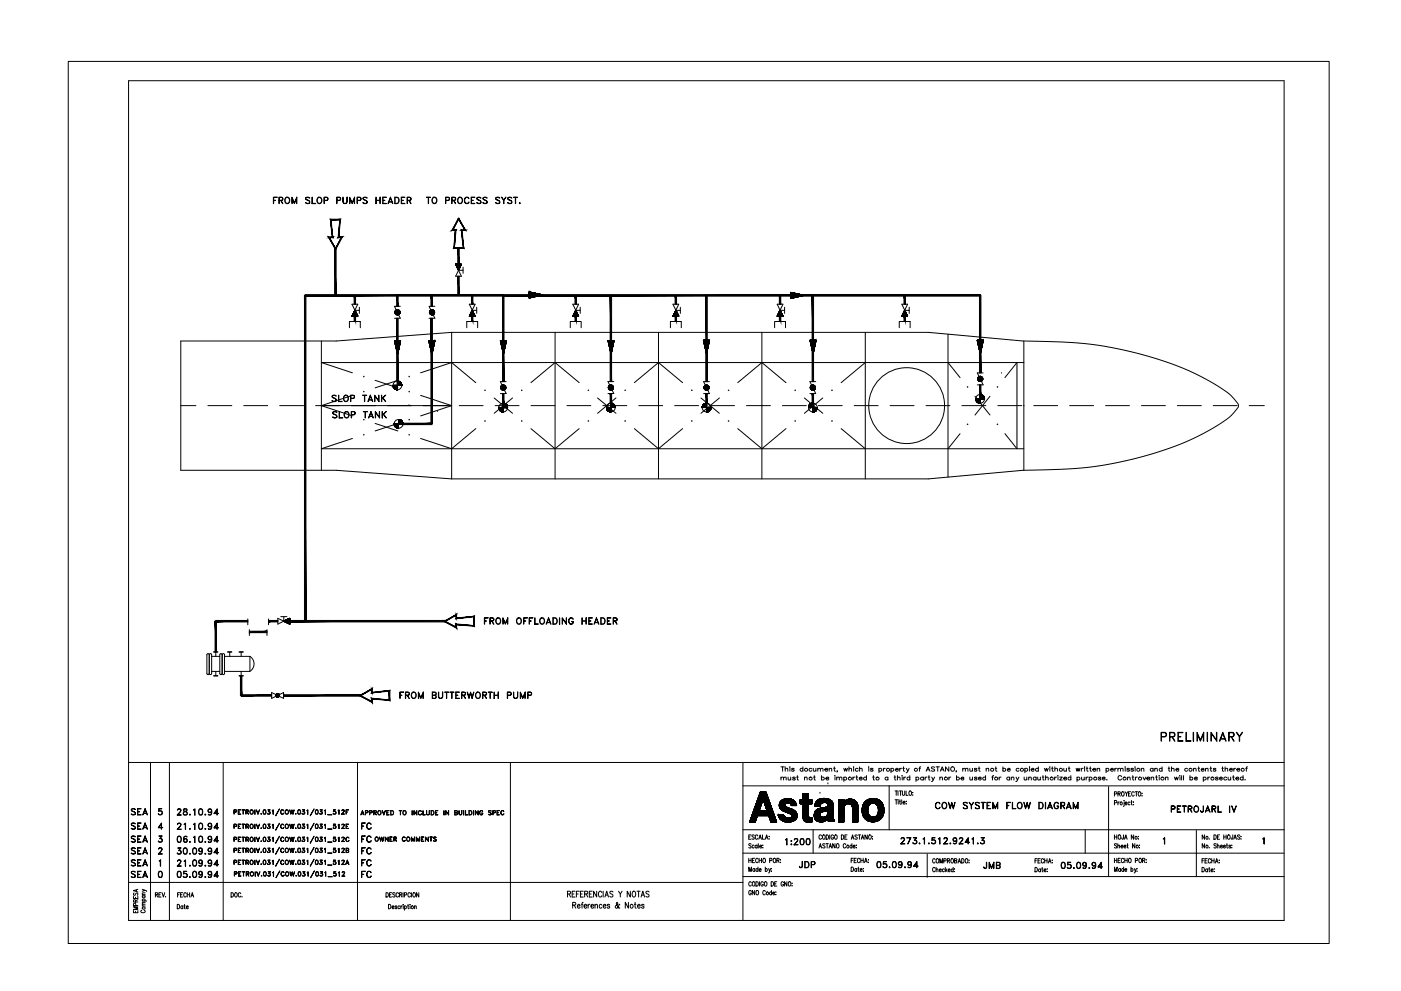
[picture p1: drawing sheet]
<svg xmlns="http://www.w3.org/2000/svg" width="594mm" height="420mm" viewBox="0 0 594 420" stroke-linecap="round" stroke-linejoin="round" font-family="sans-serif">
<defs><g id="words">
<text font-size="7.1" x="491.4" y="315.4">PRELIMINARY</text>
<g font-size="6.2">
<text x="115" y="87.5">FROM SLOP PUMPS HEADER</text>
<text x="179.9" y="87.5">TO PROCESS SYST.</text>
<text x="140.1" y="171.4">SLOP TANK</text>
<text x="140.1" y="178.5">SLOP TANK</text>
<text x="204.6" y="266">FROM OFFLOADING HEADER</text>
<text x="168.6" y="297.4">FROM BUTTERWORTH PUMP</text>
<text x="54.7" y="346.8">SEA</text>
<text x="74.1" y="346.8">28.10.94</text>
<text x="395.8" y="344.3">COW SYSTEM FLOW DIAGRAM</text>
<text x="495.7" y="345.7">PETROJARL IV</text>
<text x="54.7" y="358.4">SEA</text>
<text x="74.1" y="358.4">06.10.94</text>
<text x="152.4" y="358.4">FC</text>
<text x="332.3" y="359.5">1:200</text>
<text x="381" y="359.1">273.1.512.9241.3</text>
<text x="54.7" y="363.4">SEA</text>
<text x="152.4" y="363.4">FC</text>
<text x="74.1" y="368.7">21.09.94</text>
</g>
<g font-size="5.7">
<text x="54.7" y="352.8">SEA</text>
<text x="74.1" y="352.8">21.10.94</text>
<text x="152.4" y="352.8">FC</text>
<text x="74.1" y="363.4">30.09.94</text>
<text x="54.7" y="368.3">SEA</text>
<text x="152.4" y="368.3">FC</text>
<text x="338" y="369">JDP</text>
<text x="370.8" y="369">05.09.94</text>
<text x="416.3" y="369.4">JMB</text>
<text x="449.1" y="369.4">05.09.94</text>
<text x="54.7" y="373.2">SEA</text>
<text x="74.1" y="373.2">05.09.94</text>
<text x="152.4" y="373.2">FC</text>
</g>
<text font-size="5.3" x="158" y="358.1">OWNER COMMENTS</text>
</g></defs>
<!-- layer: DIB-018 -->
<g fill="none" stroke="#000" stroke-width=".42">
<path d="M136.3 144.6v54.8M178.4 158.1l13.1-4.4 10.2 8.5M191.5 140.9v62.1M366.9 153.7l-10.2 8.5M402 153.7l5.1 6.4M424.7 158v.2M431.2 153.7l-5.1 6.4M434.2 153.7h-297.9l13.1 4.4M76.7 172h6.4M88.2 172h10.1M103.4 172h10.1M118.6 172h10.1"/>
<path d="M133.8 172h10.2M149 172h10.2M149.4 167.6l-13.1 4.4 13.1 4.3M159.1 161.2l9.6 3.2M159.1 179.5l9.6 3.2M164.3 172h10.1M168.7 179.5l-9.6 3.2M168.7 161.2l-9.6 3.2M173.3 171.7h.2M178.4 167.6l13.1 4.4-13.1 4.3M179.5 172h10.2M185.5 174.3v.1"/>
<path d="M194.7 172h10.2M209.5 168.7l7.8 6.5M210 172h10.1M217.3 168.7l-7.8 6.5M225.1 162.2l10.3-8.5 10.2 8.5M225.2 172h10.1M240.4 172h10.2M253.4 168.7l7.8 6.5M255.6 172h10.2M261.2 168.7l-7.8 6.5M269 162.2l10.2-8.5 10.2 8.5M270.9 172h10.1"/>
<path d="M286.1 172h10.1M297.2 168.7l7.8 6.5M301.3 172h10.2M305 168.7l-7.8 6.5M312.8 162.2l10.3-8.5 10.2 8.5M316.5 172h10.2M323.1 171.9v.2M331.8 172h10.1M341.1 168.7l7.8 6.5M347 172h10.1M348.9 168.7l-7.8 6.5M362.2 172h10.2"/>
<path d="M377.4 172h10.2M392.7 172h10.1M407.9 172h10.1M413.4 168l6.4 7.9M419.8 168l-6.4 7.9M423.1 172h10.2M434.2 171.9v.2M438.3 172h10.2M453.6 172h10.1M468.8 172h10.1M484 172h10.2M499.2 172h10.2"/>
<path d="M514.5 172h10.1M529.7 172h6.4M149.4 185.9l-13.1 4.4h297.9M201.7 181.7l-10.2 8.6-13.1-4.4M225.1 181.7l10.3 8.6 10.2-8.6M269 181.7l10.2 8.6 10.2-8.6M312.8 181.7l10.3 8.6 10.2-8.6M356.7 181.7l10.2 8.6M407.1 183.9l-5.1 6.4M426.1 183.9l5.1 6.4"/>
<circle cx="384.5" cy="172" r="16.1"/>
</g>
<!-- layer: DIB-065 -->
<path d="M76.7 144.6h65.9l48.9-3.7h202.1l40.2 3.7 12.9 .3a151.5 151.5 0 0 1 63.9 15.4l4.8 2.8a23.7 23.7 0 0 1 9.7 8.5v1l-.8 1.1a29.2 29.2 0 0 1-10.6 8.2 145.4 145.4 0 0 1-53.2 16.3l-10 .7-16.7 .5-40.2 3.6h-202.1l-48.9-3.6h-65.9zM235.4 140.9v62.1M279.2 140.9v62.1M323.1 140.9v62.1M366.9 140.9v62.1M402 141.7v60.5M431.2 153.7v36.6M434.2 144.6v27.4M434.2 172.1v27.3" fill="none" stroke="#000" stroke-width=".42"/>
<!-- layer: DIB-018 -->
<g fill="#000" stroke="#000" stroke-width=".42">
<circle cx="154.3" cy="159.7" r=".12"/>
<circle cx="173.5" cy="159.7" r=".12"/>
<circle cx="173.5" cy="177.9" r=".12"/>
<circle cx="173.5" cy="166" r=".12"/>
<circle cx="205.6" cy="165.5" r=".12"/>
<circle cx="205.6" cy="178.5" r=".12"/>
<circle cx="221.2" cy="165.5" r=".12"/>
<circle cx="221.2" cy="178.5" r=".12"/>
<circle cx="249.5" cy="178.5" r=".12"/>
<circle cx="249.5" cy="165.5" r=".12"/>
<circle cx="265.1" cy="165.5" r=".12"/>
<circle cx="265.1" cy="178.5" r=".12"/>
<circle cx="293.3" cy="178.5" r=".12"/>
<circle cx="293.3" cy="165.5" r=".12"/>
<circle cx="308.9" cy="165.5" r=".12"/>
<circle cx="308.9" cy="178.5" r=".12"/>
<circle cx="337.2" cy="165.5" r=".12"/>
<circle cx="337.2" cy="178.5" r=".12"/>
<circle cx="352.8" cy="178.5" r=".12"/>
<circle cx="352.8" cy="165.5" r=".12"/>
<circle cx="410.3" cy="164.1" r=".12"/>
<circle cx="410.3" cy="179.9" r=".12"/>
<circle cx="423" cy="179.9" r=".12"/>
<circle cx="423" cy="164.1" r=".12"/>
<circle cx="154.3" cy="184.3" r=".12"/>
<circle cx="173.5" cy="184.3" r=".12"/>
</g>
<!-- layer: COW -->
<g fill="none" stroke="#000" stroke-width=".42">
<path d="M28.9 26h534.7v374h-534.7zM193.2 112.1h2.5l-2.5 5h2.5zM193.2 112.1h.1M193.3 112.2h.1M193.3 112.1h.1M193.3 112.1h-.1M193.4 112.4l.3-.3-.3 .3M193.4 112.1h.1M193.4 112.4l.4-.3-.4 .3M193.4 112.1l-.1 .1M193.5 112.1l-.2 .1M193.5 112.1l-.2 .2z"/>
<path d="M193.5 112.7l.6-.6zM193.5 112.7l.6-.6-.6 .6M193.5 112.1l-.2 .2 .2-.2M193.5 112.7l.7-.6-.7 .6M193.5 112.1l-.2 .2M193.6 112.8l.7-.7-.7 .7M193.6 112.1l-.3 .2 .3-.2M193.6 112.1l-.3 .2zM193.6 112.1l-.3 .2M193.6 112.1l-.2 .3 .2-.3M193.7 113.1l1-1-1 1M193.7 112.1l-.3 .3"/>
<path d="M193.7 112.1l-.3 .3zM193.7 112.1l-.3 .3 .3-.3M193.8 112.1l-.4 .4 .4-.4M193.8 112.1l-.4 .4M193.8 113.3l1.3-1.2-1.3 1.2M193.9 112.1l-.5 .4zM193.9 112.1l-.5 .4M193.9 112.1l-.5 .5 .5-.5M194 113.6l1.5-1.5-1.5 1.5M194 113.7l1.6-1.6-1.6 1.6M194 112.1l-.5 .5M194 112.1l-.5 .5 .5-.5"/>
<path d="M194 112.1l-.5 .5zM194.1 112.1l-.6 .5M194.1 112.1l-.6 .5 .6-.5M194.1 112.1l-.6 .6M194.2 112.1l-.7 .6 .7-.6M194.2 112.1l-.7 .6M194.2 112.1l-.7 .7M194.3 112.1l-.7 .7M194.3 112.1l-.7 .7zM194.4 112.1l-.8 .7M194.4 112.1l-.8 .7 .8-.7M194.4 112.1l-.8 .8"/>
<path d="M194.4 112.1l-.8 .8 .8-.8M194.4 112.1l-.8 .8zM194.5 114.6h-.1M194.5 114.5h.1M194.5 112.1l-.9 .8M194.5 112.1l-.9 .8 .9-.8M194.5 114.5l-.1 .1M194.5 114.4h.1M194.5 112.1l-.8 1 1-1M194.6 112.1l-.9 .9zM194.6 114.3l-.2 .2M194.6 114.3l-.2 .2 .2-.2"/>
<path d="M194.6 114.2l-.2 .3 .2-.3M194.6 114.2l-.2 .2M194.7 112.1l-1 .9 1-.9M194.7 114.1l-.3 .3 .3-.3M194.7 114.1l-.4 .3 .4-.3M194.7 114l-.4 .4 .4-.3M194.7 112.1l-1 1zM194.7 112.1l-1 1M194.8 113.9l-.5 .5 .4-.5M194.8 112.1l-1.1 1M194.8 112.1l-1.1 1 1.1-1M194.8 113.9l-.5 .4 .5-.4"/>
<path d="M194.8 113.8l-.5 .5 .5-.5M194.8 113.8l-.5 .6 .4-.4M194.8 113.7l-.5 .6 .5-.5M194.9 112.1l-1.2 1.1 1.2-1.1M194.9 112.1l-1.1 1.1zM194.9 113.7l-.6 .6 .6-.6M194.9 113.6l-.6 .7 .6-.7M194.9 112.1l-1.1 1.1 1.1-1.1M194.9 113.5l-.6 .7 .6-.7M195 112.1l-1.2 1.2M195 113.5l-.7 .7 .7-.7M195 113.5l-.7 .8 .6-.6"/>
<path d="M195 112.1l-1.2 1.2zM195 113.4l-.8 .8 .8-.8M195.1 112.1l-1.3 1.2M195.1 113.3l-.9 .8 .9-.8M195.1 112.1l-1.3 1.2 1.3-1.2M195.1 112.1l-1.3 1.2zM195.1 113.2l-.9 .9 .9-.9M195.1 113.2l-.9 1M195.1 112.1l-1.3 1.3M195.1 112.1l-1.3 1.3 1.4-1.3M195.1 113.1l-.9 1 .9-1M195.2 113.1l-1 1 1-1"/>
<path d="M195.2 112.1l-1.4 1.3M195.2 112.1l-1.3 1.3M195.2 112.1l-1.3 1.3 1.3-1.3M195.2 113l-1 1 1-1M195.2 112.9l-1 1.1 1-1.1M195.3 112.9l-1.1 1.2 1-1.1M195.3 112.1l-1.4 1.3M195.3 112.1l-1.4 1.4 1.4-1.4M195.3 112.9l-1.2 1.1 1.2-1.1M195.3 112.1l-1.4 1.4zM195.3 112.8l-1.2 1.2 1.2-1.2M195.3 112.1l-1.4 1.4"/>
<path d="M195.3 112.7l-1.2 1.3 1.2-1.2M195.4 112.7l-1.3 1.2 1.3-1.2M195.4 112.1l-1.5 1.4 1.5-1.4M195.4 112.6l-1.3 1.4 1.2-1.2M195.4 112.1l-1.5 1.4M195.4 112.6l-1.3 1.3 1.3-1.3M195.4 112.1l-1.5 1.4zM195.4 112.5l-1.3 1.4 1.3-1.3M195.4 112.1l-1.5 1.5 1.5-1.5M195.5 112.4l-1.4 1.4 1.4-1.4M195.5 112.1l-1.6 1.5M195.5 112.1l-1.5 1.5 1.5-1.5"/>
<path d="M195.5 112.4l-1.4 1.4 1.3-1.3M195.5 112.1l-1.5 1.5zM195.5 112.3l-1.4 1.5 1.4-1.4M195.5 112.3l-1.5 1.5 1.5-1.5M195.6 112.1l-1.6 1.6zM195.6 112.2l-1.6 1.6 1.6-1.6M195.6 112.1l-1.6 1.6 1.6-1.6M195.6 112.1l-1.6 1.6M195.6 112.1l-1.6 1.6 1.7-1.6M195.6 112.1l-1.6 1.7M196.4 113.3v1.3h-2M196.4 114.6v1.3"/>
<path d="M148.2 139v-2.7h4.6v2.7M148.2 125.2v.1M148.2 125.2h.1M149.2 134h2.5M149.3 134l2.4-5h-2.5l2.5 5M149.3 134l1.6-1.6-1.6 1.6M149.3 133.9l1.6-1.6-1.6 1.6M149.4 134l1.5-1.5-1.5 1.5M149.4 133.8l1.5-1.5-1.5 1.5M149.4 133.7l1.4-1.4-1.5 1.6M149.4 133.7l1.4-1.4-1.4 1.4M149.5 134l1.5-1.5-1.5 1.5"/>
<path d="M149.5 133.6l1.3-1.4-1.3 1.4M149.5 134l1.5-1.4-1.5 1.4M149.5 133.5l1.3-1.3-1.3 1.3M149.5 134l1.5-1.4zM149.5 133.5l1.3-1.3-1.3 1.4M149.6 133.4l1.2-1.2-1.3 1.2M149.6 134l1.4-1.4-1.4 1.4M149.6 133.4l1.2-1.2-1.2 1.2M149.6 134l1.4-1.3-1.4 1.3M149.6 133.3l1.2-1.2-1.2 1.2M149.6 134l1.4-1.3-1.3 1.3M149.7 133.2l1.1-1.1-1.1 1.1"/>
<path d="M149.7 134l1.3-1.3-1.3 1.3M149.7 133.1l1-1-1 1M149.7 133l1-1-1 1M149.8 133l.9-1-.9 1M149.8 134l1.3-1.2-1.3 1.2M149.8 132.9l.9-.9-.9 1M149.8 132.9l.9-.9-.9 .9M149.8 134l1.3-1.2-1.2 1.2M149.9 134l1.2-1.2-1.2 1.2M149.9 132.8l.8-.8-.9 .8M149.9 132.8l.8-.8-.8 .8M149.9 132.7l.8-.8-.8 .9"/>
<path d="M149.9 134l1.2-1.2-1.1 1.2M149.9 134l1.2-1.1-1.2 1.1M149.9 132.7l.8-.8-.8 .8M149.9 132.6l.8-.7-.8 .7M150 132.6l.7-.7-.7 .7M150 132.5l.7-.6-.7 .7M150 134l1.1-1.1-1.1 1.1M150 132.5l.7-.6-.8 .9M150 132.4l.6-.6-.6 .7M150.1 134l1.1-1.1-1.1 1.1M150.1 132.4l.5-.6-.5 .6M150.1 132.3l.5-.5-.5 .6"/>
<path d="M150.1 132.3l.5-.5-.5 .5M150.1 134l1.1-1-1.1 1M150.1 132.2l.5-.4-.5 .4M150.2 134l1-1-1 1M150.2 132.1l.4-.4-.4 .5M150.2 132.1l.4-.4-.4 .4M150.2 132l.4-.3-.4 .3M150.3 131.9l.3-.2-.4 .4M150.3 134l.9-.9-.9 .9M150.3 131.9l.2-.3-.2 .3M150.4 131.8l.1-.2-.2 .2M150.4 131.8l.1-.2-.1 .2"/>
<path d="M150.4 131.7h.1M150.4 131.7l-.1 .2M150.4 134l.9-.8-.9 .8M150.4 134l.9-.8zM150.4 131.6h.1M150.5 131.6h1.9v1.3M150.5 134l.8-.8-.8 .8M150.6 134l.7-.7-.7 .7M150.6 131.8l-.5 .4M150.6 134l.8-.7-.8 .7M150.7 131.9l-.8 .8M150.7 132l-1 1.1"/>
<path d="M150.7 134l.7-.6-.7 .6M150.8 132.1l-1.2 1.3M150.8 134l.6-.6-.6 .6M150.8 132.2l-1.3 1.3M150.8 134l.6-.5-.6 .5M150.9 132.4l-1.6 1.6M150.9 134l.5-.5-.5 .5M150.9 132.4l-1.6 1.6zM150.9 132.5l-1.5 1.5M150.9 134l.6-.5-.6 .5M150.9 134l.6-.4-.5 .4M151 132.5l-1.6 1.5"/>
<path d="M151 132.5l-1.6 1.5 1.6-1.5M151 132.5l-1.5 1.5M151 134l.5-.4-.5 .4M151 132.6l-1.4 1.4M151 132.6l-1.4 1.4zM151 132.7l-1.3 1.3M151 132.7l-1.3 1.3zM151.1 134l.4-.4-.4 .4M151.1 132.7l-1.3 1.3M151.1 134l.4-.4zM151.1 132.8l-1.3 1.2M151.2 132.9l-1.2 1.1z"/>
<path d="M151.2 134l.3-.3-.3 .3M151.2 133l-1.1 1zM151.2 133l-1 1zM151.2 133.1l-1 .9M151.2 134l.4-.3zM151.2 133.1l-.9 .9M151.3 133.1l-1 .9M151.3 133.2l-.9 .8M151.3 133.3l-.7 .7zM151.3 134l.3-.2-.3 .2M151.3 133.3l-.7 .7M151.4 134l.2-.2-.2 .2"/>
<path d="M151.4 133.3l-.7 .7zM151.4 133.4l-.7 .6zM151.4 133.4l-.7 .6M151.4 133.4l-.6 .6M151.4 133.4l-.6 .6 .6-.6M151.4 134l.2-.1-.2 .1M151.4 134h.1M151.4 133.5l-.5 .5M151.5 133.6l-.5 .4zM151.5 134h.1M151.5 133.6l-.4 .4M151.5 133.7l-.4 .3z"/>
<path d="M151.5 133.7l-.3 .3M151.6 133.8l-.3 .2 .3-.2M151.6 133.8l-.3 .2M151.6 134h.1M151.6 133.8l-.2 .2zM151.6 133.8l-.2 .2M151.6 133.9l-.1 .1zM151.7 134h.1M151.7 134h-.1M152.4 130.3v1.3M167.5 132.3l1.1 1.2M167.5 132.5l1 1"/>
<path d="M167.5 132.2l1.3 1.3M167.5 132.7l.8 .8M167.5 132l1.4 1.4M167.5 132l1.5 1.4M167.6 131.9l1.5 1.5M167.6 132.9l.4 .5M167.7 131.8l1.5 1.5-1.6-1.5M167.7 131.7l1.5 1.6M167.8 131.6l1.5 1.6-1.6-1.5M167.8 131.6l1.6 1.5M167.9 131.5l1.5 1.6M168 131.5l1.5 1.5"/>
<path d="M168.1 131.4l1.4 1.5M168.2 131.4l1.4 1.4M168.3 131.3l1.3 1.4M168.4 131.3l1.2 1.2M168.5 132.4h.1M168.6 131.3l1 1.1M168.7 131.3l.9 .9M168.9 131.4l.7 .7M169 133.4l.7 1.5h-2.4M169.1 131.4l.4 .5M169.2 131.5l.2 .2M169.7 129.9h-2.4l.7 1.5 1.5 1.6"/>
<path d="M182.1 132.4l1.1 1.1M182.1 132.5l1 1M182.1 132.3l1.2 1.2M182.1 132.6l.9 .9M182.2 132.1l1.2 1.4M182.2 132l1.4 1.4M182.2 132.8l.6 .6M182.2 132l1.4 1.4 .8 1.5h-2.5M182.2 132.9l.5 .5M182.2 131.9l1.5 1.5-1.5-1.5M182.3 131.8l1.5 1.5M182.3 131.8l1.6 1.5"/>
<path d="M182.3 131.7l1.6 1.5M182.4 131.7l1.5 1.5M182.5 131.6l1.5 1.5M182.6 131.5l1.5 1.6M182.6 131.5l1.5 1.5M182.8 131.4l1.4 1.4M182.9 131.3l1.4 1.4M183.2 132.4h.1M183.5 131.3l.8 .8M183.6 131.4l.6 .6-.5-.6M183.7 131.4l.5 .5-.4-.4M183.9 131.5l.2 .2"/>
<path d="M184 133.2l-1.6-1.6 1.5 1.6M184.3 132.3l-1-1 1 1M184.3 132.4l-1.2-1.1 1.2 1.2M184.4 129.9h-2.5l.8 1.5 1.4 1.6M197.9 125.2v.1M197.9 139v-2.7h4.6v2.7M197.9 125.2h.1M199 129l2.5 5h-2.5l2.5-5zM199 134l1.7-1.6-1.7 1.6M199.1 133.9l1.5-1.5-1.5 1.5M199.1 133.9l1.5-1.6-1.5 1.6M199.1 134l1.6-1.5-1.6 1.5"/>
<path d="M199.1 133.8l1.5-1.5-1.5 1.5M199.2 133.8l1.4-1.5-1.5 1.5M199.2 134l1.5-1.5-1.5 1.5M199.2 133.7l1.4-1.4-1.4 1.4M199.2 133.6l1.4-1.4-1.4 1.4M199.2 134l1.5-1.4-1.4 1.4M199.3 133.5l1.3-1.3-1.4 1.5M199.3 133.5l1.3-1.3-1.3 1.3M199.3 134l1.4-1.4-1.4 1.4M199.3 134l1.5-1.3-1.4 1.3M199.3 133.4l1.2-1.2-1.2 1.2M199.4 133.3l1.1-1.2-1.1 1.2"/>
<path d="M199.4 134l1.4-1.3-1.4 1.3M199.4 133.2l1.1-1.1-1.1 1.1M199.5 133.1l1-1-1.1 1M199.5 133.1l1-1-1 1M199.5 133l1-.9-1.2 1.3M199.5 133l1-1-1 1M199.5 134l1.3-1.2-1.3 1.2M199.5 132.9l1-.9-1 1M199.6 134l1.2-1.2-1.2 1.2M199.6 132.9l.9-.9-.9 .9M199.6 134l1.3-1.2zM199.6 132.8l.8-.8-.8 .8"/>
<path d="M199.6 132.7l.8-.8-.8 .9M199.7 134l1.2-1.2-1.2 1.2M199.7 132.7l.7-.8-.7 .8M199.7 132.6l.7-.7-.7 .8M199.7 134l1.2-1.1-1.2 1.1M199.7 132.6l.7-.7-.7 .7M199.7 132.5l.7-.6-.7 .7M199.8 134l1.1-1.1-1 1.1M199.8 134l1.1-1.1-1.1 1.1M199.8 132.4l.6-.6-.6 .7M199.8 132.4l.6-.6-.6 .6M199.8 134l1.1-1.1z"/>
<path d="M199.8 132.3l.6-.5-.6 .5M199.9 134l1-1-1 1M199.9 132.2l.4-.4-.4 .4M199.9 132.1l.4-.4-.4 .4M200 132.1l.3-.4-.4 .4M200 132.1l.3-.4-.3 .4M200 132l.3-.3-.3 .3M200 134l1-.9-1 .9M200 131.9l.3-.2-.3 .2M200.1 131.9l.2-.3-.3 .3M200.1 134l.9-.9-.9 .9M200.1 131.8l.2-.2-.2 .2"/>
<path d="M200.1 131.7h.1M200.2 134l.8-.8-.8 .8M200.2 131.6h.1M200.2 131.6h1.9M200.2 134l.9-.8-.9 .8M200.2 131.5h.1M200.3 134l.8-.8zM200.3 131.5l-.1 .2M200.3 131.6l-.2 .2M200.3 134l.8-.7-.8 .7M200.3 131.7l-.3 .2M200.3 131.7l-.3 .4"/>
<path d="M200.4 131.8l-.5 .4M200.4 131.8l-.6 .7M200.4 134l.7-.7-.7 .7M200.4 131.8l-.8 .9M200.4 131.9l-.7 .7M200.5 134l.6-.6-.6 .6M200.5 132l-1 1.1M200.5 134l.7-.6-.7 .6M200.5 132.1l-1.1 1.2M200.5 134l.7-.5zM200.6 134l.6-.5-.6 .5M200.6 132.3l-1.6 1.7"/>
<path d="M200.6 132.4l-1.5 1.6M200.6 132.4l-1.5 1.5M200.7 134l.5-.5-.5 .5M200.7 132.4l-1.7 1.6M200.7 132.4l-1.6 1.6M200.7 134l.5-.5zM200.7 132.5l-1.6 1.5 1.6-1.5M200.7 132.5l-1.5 1.5M200.7 134l.5-.4-.5 .4M200.7 132.6l-1.4 1.4zM200.8 132.6l-1.4 1.4zM200.8 132.7l-1.4 1.3"/>
<path d="M200.8 132.7l-1.3 1.3M200.8 132.7l-1.3 1.3 1.3-1.3M200.8 132.8l-1.2 1.2M200.9 134l.4-.3-.4 .3M200.9 132.9l-1.2 1.1zM200.9 133l-1 1M201 133l-1.1 1M201 133l-1.1 1 1.1-1M201 134l.3-.3-.3 .3M201 133.1l-1 .9M201 133.1l-.9 .9M201 134l.3-.2-.3 .2"/>
<path d="M201 133.2l-.9 .8zM201 134l.3-.2-.2 .2M201 133.2l-.8 .8M201.1 133.2l-.8 .8M201.1 134l.2-.2-.2 .2M201.1 133.3l-.8 .7M201.1 133.3l-.7 .7M201.1 134l.2-.2zM201.1 134l.3-.2-.2 .2M201.2 133.4l-.7 .6 .7-.6M201.2 133.4l-.6 .6zM201.2 134l.2-.1-.2 .1"/>
<path d="M201.2 133.5l-.5 .5M201.2 133.6l-.4 .4M201.2 134h.1M201.3 133.6l-.5 .4M201.3 133.6l-.4 .4M201.3 133.7l-.4 .3M201.3 133.7l-.4 .3 .4-.3M201.3 134h.1M201.3 133.7l-.3 .3M201.4 133.9l-.2 .1M201.4 133.9l-.2 .1zM201.4 134h-.1"/>
<path d="M201.4 134h.1M201.5 134h.1M202.1 130.3v2.6M224.4 123.8l5.8 1.2-5.8 1.4zM224.4 123.8h.1M224.4 124.7l1.1-.7-1.1 .8M224.4 123.9l.4-.1-.4 .4 .5-.3-.5 .4 .6-.4-.6 .5 .7-.5M224.5 123.8h-.1M225.1 123.9l-.7 .5M225.3 124l-.9 .6M225.4 124l-1 .7M225.5 126.1l2.4-1.6-2.5 1.6"/>
<path d="M225.6 124l-1.2 1M225.8 126l2.3-1.4-2.5 1.5M225.9 124.1l-1.5 1M225.9 124.1l-1.5 1.1 1.6-1.1M226.1 124.1l-1.7 1.2M226.2 126l2-1.4-2.2 1.4M226.2 124.2l-1.8 1.2M226.3 124.2l-1.9 1.3M226.4 124.2l-2 1.5M226.5 125.9l1.8-1.3-1.9 1.3M226.7 124.2l-2.3 1.8 2.4-1.7M227.1 125.7l1.6-1-1.8 1.1"/>
<path d="M227.2 125.7l1.5-1-1.7 1.1M227.2 124.4l-2.8 1.9 2.7-1.9-2.7 1.7M227.2 124.4l-2.8 1.9 3-1.9M227.5 124.4l-2.7 1.9 2.8-1.9M227.7 124.5l-2.7 1.7M227.8 124.5l-2.5 1.7M228.1 124.6l-2.2 1.4M228.5 124.7l-1.7 1.1M228.5 124.7l-1.9 1.1M228.9 124.7l-1.6 1M229 124.8l-1.3 .8M229 124.8l-1.2 .8"/>
<path d="M229.1 124.8l-1.1 .7 1.2-.7M229.1 124.8l-1.2 .8M229.2 124.8l-1.1 .7M229.2 124.8l-.9 .7M229.3 124.8l-1 .7M229.4 124.8l-1 .6M229.4 124.8l-.8 .6M229.4 124.9l-1 .5M229.4 124.9l-.7 .5M229.5 124.9l-.8 .5 .9-.5M229.5 124.9l-.7 .4M229.6 124.9l-.7 .4"/>
<path d="M229.6 124.9l-.4 .4M229.8 124.9l-.5 .3M229.9 124.9l-.4 .3M229.9 125l-.3 .2 .4-.2M230 125l-.3 .1M230.1 125l-.3 .1 .3-.1M230.1 125l-.2 .1M230.1 125l-.1 .1M230.2 125h.1M241.8 125.2v.1M241.8 139v-2.7h4.6v2.7M241.8 125.2h.1"/>
<path d="M242.9 129l2.5 5h-2.5l2.5-5zM242.9 134l1.7-1.6-1.7 1.6M243 133.9l1.5-1.6-1.6 1.7M243 133.9l1.5-1.5-1.5 1.5M243 133.9l1.5-1.6-1.5 1.6M243 134l1.6-1.5-1.6 1.5M243 133.8l1.5-1.5-1.5 1.5M243.1 133.7l1.4-1.4-1.5 1.5M243.1 134l1.5-1.5-1.5 1.5M243.1 133.7l1.4-1.4-1.4 1.4M243.1 133.6l1.4-1.4-1.4 1.4M243.2 134l1.4-1.4-1.4 1.4"/>
<path d="M243.2 133.5l1.3-1.3-1.3 1.3M243.2 133.4l1.3-1.2-1.3 1.2M243.2 133.4l1.2-1.2-1.2 1.2M243.3 133.3l1.1-1.2-1.1 1.2M243.3 134l1.4-1.3-1.4 1.3M243.3 134l1.4-1.3-1.3 1.3M243.3 133.2l1.1-1.1-1.1 1.1M243.4 133.1l1-1-1.1 1M243.4 134l1.3-1.3-1.3 1.3M243.4 133.1l1-1-1 1M243.4 133l1-1-1 1M243.4 134l1.3-1.2-1.3 1.2"/>
<path d="M243.4 132.9l1-.9-1 1M243.5 134l1.2-1.2zM243.5 132.9l.9-.9-.9 .9M243.5 134l1.3-1.2-1.3 1.2M243.5 132.7l.8-.8-.8 .9M243.5 132.7l.9-.7-1 1.1M243.6 134l1.2-1.1-1.2 1.1M243.6 132.7l.7-.8-.7 .8M243.6 132.6l.7-.7-.7 .7M243.6 132.5l.7-.6-.7 .7M243.7 132.5l.6-.6-.6 .6M243.7 132.5l.6-.7-.6 .7"/>
<path d="M243.7 132.4l.6-.6-.6 .7M243.7 132.4l.6-.6-.6 .6M243.7 134l1.1-1-1.1 1M243.7 132.3l.6-.5-.6 .6M243.7 132.3l.6-.5-.6 .5M243.8 134l1-1-1 1M243.8 132.2l.5-.4-.5 .5M243.8 132.2l.5-.4-.5 .4M243.8 132.1l.4-.4-.4 .4M243.9 134l1-1-1 1M243.9 132.1l.3-.4-.4 .4M243.9 132.1l.3-.4-.3 .4"/>
<path d="M243.9 134l1-.9zM243.9 132l.3-.3-.3 .3M243.9 134l1-.9-1 .9M243.9 132l.3-.3-.3 .4M243.9 131.9l.3-.2-.3 .2M244 134l.9-.9-.9 .9M244 131.9l.2-.3-.3 .3M244 131.8l.2-.2-.2 .2M244 131.8h.1M244.1 131.7h.1M244.1 131.6h.1M244.1 134l.9-.8-.9 .8"/>
<path d="M244.2 131.6l-.2 .1M244.2 131.6l-.3 .4M244.2 134l.8-.7-.8 .7M244.2 134l.8-.7zM244.3 131.8l-.5 .4M244.3 134l.7-.7-.7 .7M244.3 131.8l-.7 .8M244.3 131.9l-.8 .9M244.3 134l.7-.6-.7 .6M244.4 132.1l-1.1 1.3M244.4 134l.7-.6-.7 .6M244.4 132.2l-1.2 1.2"/>
<path d="M244.5 132.2l-1.3 1.3M244.5 132.2l-1.4 1.5M244.5 134l.6-.5-.6 .5M244.5 132.4l-1.5 1.6M244.6 132.4l-1.7 1.6zM244.6 132.4l-1.7 1.6M244.6 132.4l-1.6 1.6M244.6 132.5l-1.6 1.5M244.6 134l.5-.5-.5 .5M244.6 134l.5-.4-.4 .4M244.6 132.5l-1.5 1.5 1.5-1.5M244.6 134l.5-.4-.5 .4"/>
<path d="M244.7 132.6l-1.5 1.4M244.7 134l.4-.4zM244.7 132.6l-1.4 1.4M244.7 132.7l-1.4 1.3zM244.7 132.7l-1.3 1.3zM244.7 134l.5-.4-.5 .4M244.7 132.8l-1.2 1.2M244.8 132.8l-1.3 1.2M244.8 132.8l-1.2 1.2M244.8 132.9l-1.2 1.1M244.8 132.9l-1.1 1.1M244.8 132.9l-1.1 1.1z"/>
<path d="M244.8 133l-1 1zM244.9 134l.3-.3-.3 .3M244.9 133.2l-.8 .8M245 133.2l-.9 .8zM245 133.2l-.9 .8M245 134l.2-.2-.2 .2M245 133.4l-.6 .6zM245.1 133.4l-.7 .6M245.1 133.4l-.6 .6M245.1 133.5l-.6 .5 .6-.5M245.1 134l.2-.1-.2 .1M245.1 134h.1"/>
<path d="M245.1 133.5l-.5 .5M245.2 133.6l-.4 .4M245.2 133.7l-.4 .3zM245.2 134h.1M245.2 133.7l-.4 .3M245.2 133.7l-.3 .3M245.2 133.8l-.3 .2 .3-.2M245.2 133.8l-.3 .2M245.2 133.8l-.2 .2M245.3 133.8l-.3 .2M245.3 133.8l-.2 .2M245.3 134h.1"/>
<path d="M245.4 134h.1M246 130.3v1.3h-1.9M246 131.6v1.3M284.3 125.2v.1M284.3 139v-2.7h4.6v2.7M284.3 125.2h.1M285.3 134h2.5M285.4 134l2.4-5h-2.5l2.5 5M285.4 134l1.6-1.6-1.6 1.6M285.4 133.9l1.6-1.6-1.6 1.6M285.5 133.8l1.5-1.5-1.5 1.5M285.5 134l1.6-1.5-1.6 1.5"/>
<path d="M285.5 133.7l1.5-1.4-1.5 1.4M285.6 133.6l1.3-1.3-1.3 1.4M285.6 133.6l1.3-1.4-1.3 1.4M285.6 133.5l1.3-1.3-1.3 1.3M285.6 134l1.5-1.4-1.5 1.4M285.7 133.4l1.2-1.2-1.2 1.2M285.7 134l1.4-1.4-1.4 1.4M285.7 133.3l1.2-1.2-1.2 1.2M285.8 133.3l1.1-1.2-1.2 1.2M285.8 133.2l1.1-1.1-1.1 1.1M285.8 134l1.4-1.3-1.4 1.3M285.8 133.1l1.1-1-1.1 1"/>
<path d="M285.8 133l1.1-.9-1.1 1.1M285.9 133l.9-1-.9 1M285.9 132.9l.9-.9-.9 1M285.9 134l1.3-1.2-1.3 1.2M286 132.8l.8-.8-.8 .8M286 134l1.2-1.2-1.2 1.2M286 132.7l.8-.8-.8 .9M286 132.7l.8-.8-.8 .8M286 132.6l.8-.7-.8 .8M286.1 134l1.1-1.1-1.1 1.1M286.1 132.6l.7-.7-.7 .7M286.1 132.5l.7-.6-.7 .7"/>
<path d="M286.1 132.4l.6-.6-.6 .7M286.2 134l1.1-1.1-1.1 1.1M286.2 132.4l.5-.6-.5 .6M286.2 132.3l.5-.5-.5 .6M286.2 132.3l.5-.5-.5 .5M286.2 134l1.1-1-1.1 1M286.2 132.2l.5-.4-.5 .6M286.3 132.2l.4-.4-.4 .4M286.3 134l1-1-1 1M286.3 132.1l.4-.4-.4 .4M286.4 132l.3-.3-.4 .3M286.4 134l.9-.9-.9 .9"/>
<path d="M286.4 134l1-.9-1 .9M286.4 131.9l.3-.2-.3 .2M286.4 131.9l.3-.3-.3 .3M286.5 131.8l.1-.2-.1 .2M286.5 134l.9-.9-.9 .9M286.5 134l.9-.8-.9 .8M286.5 131.7h.1M286.5 134l.9-.8zM286.6 131.6h.1M286.6 131.6h1.9v1.3M286.6 134l.8-.8-.8 .8M286.6 131.5l-.1 .1"/>
<path d="M286.6 134l.8-.8zM286.6 131.6l-.1 .2M286.7 134l.7-.7-.7 .7M286.7 131.7l-.3 .2M286.7 131.7l-.4 .5M286.7 131.7l-.4 .4M286.7 134l.8-.7zM286.8 131.9l-.8 .8M286.8 134l.7-.6-.7 .6M286.8 132l-1 1.1M286.9 134l.6-.6-.5 .6M286.9 132.2l-1.2 1.2"/>
<path d="M286.9 134l.6-.6-.6 .6M286.9 132.2l-1.3 1.5M286.9 134l.6-.5zM287 132.3l-1.6 1.6M287 132.4l-1.6 1.6M287 134l.6-.5-.6 .5M287.1 132.5l-1.6 1.5M287.1 132.5l-1.5 1.5zM287.1 134l.5-.4-.5 .4M287.1 132.6l-1.5 1.4M287.1 132.6l-1.4 1.4M287.2 132.7l-1.4 1.3"/>
<path d="M287.2 132.7l-1.3 1.3M287.2 134l.4-.4-.3 .4M287.2 132.8l-1.2 1.2zM287.2 134l.4-.4-.4 .4M287.2 132.8l-1.2 1.2M287.2 132.9l-1.1 1.1M287.2 134l.4-.3-.4 .3M287.3 132.9l-1.2 1.1M287.3 132.9l-1.1 1.1M287.3 133l-1.1 1 1.1-1M287.3 133l-1.1 1M287.3 133l-1 1"/>
<path d="M287.3 133.1l-1 .9zM287.3 134l.4-.3-.4 .3M287.4 133.1l-1 .9zM287.4 133.1l-1 .9M287.4 134l.3-.3zM287.4 134l.3-.2-.3 .2M287.4 133.3l-.7 .7M287.5 133.3l-.7 .7zM287.5 133.4l-.7 .6zM287.5 134l.2-.2-.2 .2M287.6 133.5l-.6 .5M287.6 134l.1-.1-.1 .1"/>
<path d="M287.6 133.6l-.5 .4 .5-.4M287.6 133.6l-.5 .4M287.6 133.6l-.4 .4M287.6 133.7l-.3 .3zM287.7 134h.1M287.7 133.8l-.3 .2M287.7 133.8l-.2 .2M287.7 133.9l-.1 .1M287.8 134h.1M287.8 134h-.1M288.5 130.3v1.3M328.5 125.2v.1"/>
<path d="M328.5 139v-2.7h4.6v2.7M328.5 125.2h.1M329.6 129l2.4 5h-2.4l2.4-5zM329.6 134l1.6-1.6zM329.6 134l1.6-1.6-1.6 1.6M329.6 133.9l1.6-1.5-1.6 1.5M329.6 133.9l1.6-1.6-1.6 1.6M329.7 134l1.5-1.5-1.5 1.5M329.7 133.8l1.5-1.5-1.5 1.5M329.7 133.7l1.5-1.4-1.5 1.4M329.8 134l1.5-1.5-1.5 1.5M329.8 133.6l1.3-1.4-1.3 1.4"/>
<path d="M329.8 133.5l1.3-1.3-1.4 1.5M329.8 134l1.5-1.4-1.5 1.4M329.8 133.5l1.3-1.3-1.3 1.3M329.9 134l1.4-1.4-1.4 1.4M329.9 133.4l1.2-1.2-1.3 1.2M329.9 133.4l1.2-1.2-1.2 1.2M329.9 133.3l1.2-1.2-1.2 1.2M330 134l1.3-1.3-1.3 1.3M330 133.2l1.1-1.1-1.2 1.1M330 133.2l1.1-1.1-1.1 1.1M330 133.1l1-1-1 1M330.1 134l1.3-1.3-1.3 1.3"/>
<path d="M330.1 133l.9-1-.9 1M330.1 132.9l.9-.9-.9 .9M330.1 134l1.3-1.2-1.3 1.2M330.1 134l1.3-1.2-1.2 1.2M330.2 134l1.2-1.2-1.2 1.2M330.2 132.8l.8-.8-.8 .8M330.2 132.7l.8-.8-.8 .9M330.2 132.7l.8-.7-1 1.1M330.2 134l1.2-1.2zM330.2 132.7l.8-.8-.8 .8M330.2 132.6l.8-.7-.8 .8M330.3 134l1.1-1.1-1.1 1.1"/>
<path d="M330.3 132.5l.7-.6-.7 .7M330.3 132.4l.6-.6-.6 .7M330.4 132.4l.6-.5-.9 .9M330.4 132.4l.5-.6-.5 .6M330.4 134l1.1-1-1.1 1M330.4 132.3l.5-.5-.5 .6M330.4 132.3l.5-.5-.5 .5M330.4 132.2l.5-.4-.5 .4M330.5 134l1-.9zM330.5 134l1-1-1 1M330.5 132.1l.4-.4-.4 .4M330.6 132l.3-.3-.3 .3"/>
<path d="M330.6 134l.9-.9-.9 .9M330.6 131.9l.2-.2-.2 .2M330.6 131.9l.3-.2-.5 .6M330.6 131.8l.2-.2-.2 .3M330.6 134l1-.9zM330.6 131.8l.2-.2-.2 .2M330.7 131.8l.1-.2-.2 .2M330.7 131.7h.1M330.7 134l.9-.8-.9 .8M330.7 131.6h.1M330.8 134l.8-.8-.8 .8M330.8 131.5v.1"/>
<path d="M330.8 131.6l-.2 .3M330.8 134l.8-.7-.8 .7M330.9 131.7l-.4 .4M330.9 134l.7-.7-.7 .7M330.9 134l.8-.6zM330.9 134l.8-.7-.8 .7M331 134l.7-.6-.7 .6M331.1 134l.6-.6zM331.1 132.1l-1.1 1.1M331.1 132.2l-1.2 1.2M331.1 134l.6-.5-.6 .5M331.1 132.3l-1.3 1.3"/>
<path d="M331.2 132.3l-1.6 1.7M331.2 132.3l-1.5 1.5M331.2 132.3l-1.6 1.6M331.2 132.5l-1.5 1.5zM331.3 134l.5-.5-.5 .5M331.3 132.5l-1.6 1.5M331.3 132.6l-1.5 1.4M331.3 132.6l-1.4 1.4M331.3 132.6l-1.4 1.4 1.4-1.4M331.3 132.7l-1.4 1.3M331.3 132.7l-1.3 1.3zM331.3 134l.5-.4-.5 .4"/>
<path d="M331.4 132.8l-1.3 1.2zM331.4 134l.4-.4-.4 .4M331.4 134l.4-.4-.3 .4M331.4 134l.4-.3-.4 .3M331.4 132.9l-1.1 1.1M331.5 132.9l-1.2 1.1M331.5 132.9l-1.2 1.1 1.2-1.1M331.5 134l.3-.3-.3 .3M331.5 134l.3-.3zM331.5 133l-1.1 1M331.5 133l-1 1zM331.5 134l.4-.3-.4 .3"/>
<path d="M331.6 133.1l-.9 .9M331.6 133.2l-.9 .8M331.6 133.2l-.8 .8M331.6 134l.3-.2-.3 .2M331.6 133.3l-.7 .7zM331.7 133.3l-.8 .7zM331.7 134l.2-.2-.2 .2M331.7 133.4l-.6 .6M331.7 133.5l-.6 .5M331.7 133.5l-.5 .5M331.8 133.6l-.5 .4M331.8 134l.1-.1-.1 .1"/>
<path d="M331.8 133.6l-.4 .4M331.9 133.8l-.3 .2M331.9 134h.1M331.9 133.8l-.2 .2M331.9 133.9l-.2 .1M331.9 133.9l-.2 .1 .2-.1M331.9 133.9l-.1 .1M332 133.9l-.1 .1M332 134h.1M332.7 130.3v1.3h-1.9M332.7 131.6v1.3M335.3 124l5.8 1.2-5.8 1.4z"/>
<path d="M335.3 126.2l2.6-1.7-2.6 1.8M335.3 124h.3l-.3 .3 .4-.3-.4 .4 .4-.3M335.3 124h.1M335.7 126.5l2.7-1.9-3 1.9M335.8 124.1l-.5 .5 .7-.5M336 126.4l2.6-1.7-2.7 1.7M336.1 124.1l-.8 .6M336.2 124.2l-.9 .6M336.3 124.2l-1 .7 1-.7M336.3 126.3l2.4-1.6-2.5 1.6M336.4 124.2l-1.1 .9 1.3-.9-1.3 1 1.4-.9M336.8 124.3l-1.5 1"/>
<path d="M336.9 124.3l-1.6 1.2M337 124.3l-1.7 1.2M337.1 126.1l2.1-1.3-2.2 1.4M337.2 124.4l-1.9 1.3M337.3 124.4l-2 1.4M337.5 124.4l-2.2 1.5M337.6 124.5l-2.3 1.6M337.8 126l1.7-1.1-1.9 1.1M338 124.6l-2.7 1.9M338.2 124.6l-2.9 1.9M338.3 124.6l-2.9 1.9M338.5 124.7l-2.8 1.7"/>
<path d="M338.6 125.8l1.3-.8-1.4 .8M338.8 124.7l-2.3 1.6 2.4-1.6M339.1 124.8l-2.3 1.4M339.1 125.7l.9-.7-1.1 .7M339.3 124.8l-2 1.3M339.6 124.9l-1.7 1.1M339.6 125.6l.8-.5-.8 .5M339.7 124.9l-1.5 1M339.8 124.9l-1.6 1M340.2 125l-1.2 .7M340.2 125l-.9 .6M340.2 125l-.9 .6 .9-.6"/>
<path d="M340.6 125.1l-.6 .4M340.6 125.1l-.5 .3M340.7 125.1l-.5 .3M340.7 125.1l-.4 .3M340.8 125.1l-.4 .3M340.8 125.1l-.3 .3M340.8 125.3h-.1M340.8 125.2l-.3 .1M340.9 125.2l-.3 .1M341 125.2l-.1 .1M341.1 125.2h-.1M341.1 125.2h.1"/>
<path d="M381.3 139v-2.7h4.6v2.7M381.3 125.2v.1M381.3 125.2h.1M382.4 134h2.5M382.4 134l2.5-5h-2.5l2.5 5M382.5 134l1.6-1.6-1.7 1.6M382.5 133.9l1.5-1.5-1.5 1.5M382.5 133.9l1.5-1.6-1.5 1.6M382.5 134l1.6-1.5-1.6 1.5M382.5 133.8l1.5-1.5-1.6 1.7M382.5 133.8l1.5-1.5-1.5 1.5M382.6 133.7l1.4-1.4-1.4 1.5"/>
<path d="M382.6 134l1.5-1.5zM382.6 133.7l1.4-1.4-1.4 1.4M382.6 133.6l1.4-1.4-1.4 1.4M382.6 134l1.5-1.4-1.5 1.4M382.7 134l1.4-1.4-1.3 1.4M382.7 133.5l1.3-1.3-1.3 1.4M382.7 133.5l1.3-1.3-1.3 1.3M382.7 134l1.5-1.4-1.5 1.4M382.7 133.4l1.3-1.2-1.3 1.2M382.7 133.4l1.2-1.2-1.2 1.2M382.8 133.3l1.1-1.1-1.2 1.2M382.8 133.3l1.1-1.2-1.2 1.3"/>
<path d="M382.8 134l1.4-1.4-1.4 1.4M382.8 133.3l1.1-1.2-1.1 1.2M382.8 134l1.4-1.3zM382.8 133.2l1.1-1.1-1.1 1.1M382.9 134l1.3-1.3-1.3 1.3M382.9 133.1l1-1-1 1M382.9 133l1-1-1 1M382.9 132.9l1-.9-1 1M383 132.9l.9-.9-.9 .9M383 134l1.2-1.2-1.2 1.2M383 134l1.3-1.2-1.2 1.2M383 132.8l.9-.8-.9 .8"/>
<path d="M383 132.7l.8-.8-.8 .9M383.1 132.7l.8-.7-.9 .9M383.1 134l1.2-1.2-1.2 1.2M383.1 132.7l.7-.8-.7 .8M383.1 132.6l.7-.7-.7 .8M383.1 134l1.2-1.1-1.2 1.1M383.1 132.5l.7-.6-.7 .7M383.2 132.5l.6-.7-.6 .7M383.2 134l1.1-1.1-1.1 1.1M383.2 132.4l.6-.6-.6 .7M383.2 132.4l.6-.6-.6 .6M383.2 132.3l.6-.5-.6 .6"/>
<path d="M383.3 134l1-1-1 1M383.3 132.3l.5-.5-.5 .5M383.3 132.2l.5-.4-.5 .5M383.3 132.2l.5-.4-.5 .4M383.3 132.1l.4-.4-.4 .4M383.4 132.1l.3-.4-.4 .4M383.4 132.1l.3-.4-.3 .4M383.4 132l.3-.3-.3 .3M383.4 134l1-.9-1 .9M383.4 131.9l.3-.2-.3 .2M383.5 131.9l.2-.3-.3 .3M383.5 131.8l.2-.2-.2 .3"/>
<path d="M383.5 134l.9-.9-.9 .9M383.5 131.8l.2-.2-.2 .2M383.5 134l.9-.9-.8 .9M383.5 131.7h.1M383.6 131.6h.1M383.6 131.6h1.9v1.3M383.6 134l.9-.8-.9 .8M383.6 131.5v.1M383.7 134l.8-.7-.8 .7M383.7 131.6l-.2 .2M383.7 131.7l-.3 .4M383.8 134l.7-.7-.7 .7"/>
<path d="M383.8 131.8l-.6 .6M383.8 131.9l-.7 .7M383.8 134l.7-.6-.7 .6M383.9 132l-1.1 1.3M383.9 134l.6-.6-.6 .6M383.9 134l.7-.6-.7 .6M384 132.2l-1.5 1.6M384 132.3l-1.4 1.4M384.1 132.4l-1.7 1.6M384.1 134l.5-.5-.5 .5M384.1 132.4l-1.6 1.6M384.1 132.5l-1.6 1.5"/>
<path d="M384.1 134l.5-.4-.5 .4M384.1 132.6l-1.4 1.4zM384.2 132.7l-1.4 1.3M384.2 132.7l-1.4 1.3 1.4-1.3M384.2 132.7l-1.3 1.3M384.2 132.8l-1.2 1.2M384.3 134l.4-.4-.4 .4M384.3 132.8l-1.3 1.2zM384.3 132.9l-1.2 1.1zM384.3 132.9l-1.1 1.1zM384.4 133l-1.1 1M384.4 134l.3-.3-.3 .3"/>
<path d="M384.4 133l-1 1M384.4 133.1l-.9 .9zM384.4 134l.3-.2zM384.5 133.3l-.7 .7M384.5 134l.2-.2-.2 .2M384.5 133.4l-.7 .6 .7-.6M384.5 133.4l-.6 .6M384.6 133.4l-.6 .6zM384.6 134l.2-.2-.2 .2M384.6 133.5l-.6 .5M384.6 133.5l-.5 .5zM384.6 133.5l-.5 .5"/>
<path d="M384.6 134l.2-.1-.2 .1M384.6 133.6l-.5 .4M384.6 133.6l-.4 .4M384.7 133.6l-.5 .4M384.7 133.6l-.5 .4 .5-.4M384.7 133.6l-.4 .4 .4-.3M384.7 133.7l-.4 .3M384.7 133.7l-.3 .3M384.7 134h.1M384.7 133.8l-.2 .2M384.7 133.8l-.2 .2zM384.8 133.9l-.2 .1"/>
<path d="M384.8 134h.1M384.8 133.9l-.1 .1M384.8 133.9h.1M384.9 134h.1M385.5 130.3v1.3M167.3 144.5h2.6l-1.3 5.9zM167.4 144.9l1.8 2.8M167.4 145l1.8 2.7M167.4 145.2l1.7 2.7-1.7-2.7M167.5 144.5l1.8 2.7M167.5 145.5l1.6 2.5M167.6 144.5l1.7 2.5"/>
<path d="M167.6 146.1l1.5 2.2-1.4-2.1M167.7 146.5l1.3 1.9M167.7 144.5l1.7 2.4M167.8 146.7l1.2 1.8-1.3-2.1 1.3 2M167.8 146.7l1.2 1.9M167.8 146.9l1.2 1.8M167.8 147l1.2 1.7M167.9 144.5l1.5 2.3M167.9 147.2l1.1 1.5M167.9 147.4l1 1.5M168 147.6l.9 1.3M168 147.6l.9 1.4"/>
<path d="M168 144.5l1.4 2.1M168 147.8l.9 1.3M168.1 148.1l.7 1.2M168.1 148.3l.8 1-.8-1.3 .8 1.2M168.1 148.3l.7 1.1M168.2 148.5l.6 .9M168.2 148.6l.6 .9M168.2 148.7l.6 .9-.6-.8M168.3 144.5l1.2 1.8-1.1-1.8M168.3 148.9l.4 .8M168.3 149l.4 .7-.4-.6M168.3 149.2l.4 .6"/>
<path d="M168.4 149.4l.3 .5M168.4 149.6l.3 .4-.3-.4M168.5 149.8l.2 .3M168.5 149.9l.2 .2M168.5 150.1l.2 .1M168.6 150.2v.1M168.6 144.5l1 1.4M168.7 144.5l.9 1.3M168.7 149.8l-.3-.6 .3 .7M168.8 149.4l-.6-1 .6 1M168.9 149l-.9-1.4 .9 1.5M169 144.5l.7 1"/>
<path d="M169 144.5l.7 .9M169.1 148.1l-1.5-2.3 1.5 2.4M169.3 147.3l-2-2.8 1.9 3.1M169.4 144.5l.4 .4M169.5 146.4l-1.4-1.9 1.4 2M169.5 146l-1-1.5 1 1.5M169.6 145.6l-.7-1.1 .7 1.1M169.7 144.5l.1 .3M169.7 145.1l-.6-.6 .6 .8M169.8 144.5l.1 .1M169.9 144.5h.1M181.8 144.5h2.6l-1.3 5.9z"/>
<path d="M181.9 145l1.8 2.7-1.8-2.9 1.9 2.7M181.9 145.1l1.8 2.7-1.7-2.6M182 145.3l1.7 2.6M182 145.5l1.7 2.5-1.6-2.3M182.1 145.6l1.5 2.5M182.1 145.7l1.5 2.4M182.1 144.5l1.8 2.6M182.1 145.9l1.5 2.2M182.2 146l1.4 2.2M182.2 146.2l1.4 2.1M182.2 144.5l1.7 2.5M182.2 146.4l1.4 2"/>
<path d="M182.3 146.5l1.2 2.2M182.3 144.5l1.6 2.3M182.3 146.7l1.2 2M182.4 147l1.1 1.8M182.5 147.4l1 1.5M182.5 147.5l1 1.3M182.5 147.6l.9 1.5-.9-1.3M182.5 147.7l.9 1.4M182.6 144.5l1.3 2.2M182.6 148l.8 1.1M182.7 148.3l.6 1.1M182.7 148.4l.7 1-.8-1.3 .8 1.1"/>
<path d="M182.7 148.5l.6 1M182.8 148.6l.5 .9M182.8 148.7l.5 .9M182.8 149l.5 .6M182.8 149l.5 .8M182.9 149.2l.4 .6M182.9 144.5l1.1 1.7-1.1-1.7 1.2 1.6-1-1.6 1 1.4M182.9 149.4l.4 .5M182.9 149.4l.3 .6M183 149.8l.2 .3M183 149.9l.2 .2M183.1 150.1l.1 .1"/>
<path d="M183.1 150.2l.1 .1M183.1 150.3h.1M183.1 150.3v.1M183.2 150.2l-.1-.2 .1 .2M183.2 150l-.2-.3 .2 .5M183.2 149.9l-.2-.4 .2 .5M183.3 149.8l-.4-.5 .4 .6M183.3 149.8l-.4-.5 .3 .6M183.3 144.5l.8 1.3M183.4 144.5l.8 1.1M183.5 148.8l-1.1-1.6 1.1 1.6M183.8 147.1l-1.9-2.6 1.9 2.9-2-2.9 2 3"/>
<path d="M183.9 144.5l.3 .8-.5-.8 .5 .9-.6-.9 .6 .9M183.9 144.5l.4 .6M184 144.5l.3 .4M184 146.3l-1.4-1.8 1.4 2M184.1 144.5l.2 .4M184.2 145.5l-.7-1 .7 1.1M184.2 144.5l.2 .2M184.4 144.5h.1M184.4 144.5v.1M212.2 144.4h2.6l-1.3 5.8zM212.2 144.4l1.9 3-1.9-2.9M212.2 144.7l1.9 2.9-1.8-2.7"/>
<path d="M212.3 145l1.7 2.7M212.3 144.4l1.9 2.7M212.4 145.3l1.6 2.5M212.4 145.5l1.5 2.6-1.4-2M212.4 144.4l1.8 2.5M212.4 145.6l1.6 2.3M212.5 144.4l1.7 2.4M212.6 146.1l1.3 2.2-1.3-2M212.6 146.4l1.3 2M212.7 146.5l1.2 1.8M212.7 144.4l1.6 2.3M212.7 146.8l1.2 1.7"/>
<path d="M212.7 146.9l1.1 1.8-1-1.4M212.8 147.3l1 1.5-1-1.5M212.9 147.5l.9 1.4M212.9 147.6l.9 1.3M212.9 147.7l.8 1.4M212.9 147.8l.8 1.3M213 148l.7 1.2M213 148.2l.7 1M213.1 148.3l.6 1.1-.6-1M213.1 148.6l.6 .8M213.1 148.6l.6 .9M213.1 148.7l.6 .7"/>
<path d="M213.2 148.8l.4 .7M213.2 144.4l1.2 1.7M213.2 149l.4 .6M213.2 149.1l.4 .6M213.3 149.2l.3 .5M213.3 149.3l.3 .5M213.3 144.4l1.1 1.6M213.3 149.5l.3 .4M213.3 149.6l.3 .3M213.4 149.6l.2 .3M213.4 149.6l.1 .4M213.4 149.8l.1 .2"/>
<path d="M213.4 144.4l1 1.4M213.5 150.1h.1M213.5 150.1v.1M213.5 144.4l.9 1.4M213.5 150.2h.1M213.6 144.4l.9 1.3M213.6 149.6l-.4-.7 .4 .8M213.7 144.4l.8 1.1M213.7 149l-.7-1.1 .7 1.2M213.8 144.4l.7 1M214 144.4l.6 .7M214.3 146.5l-1.6-2.1 1.6 2.2"/>
<path d="M214.3 144.4l.4 .5M214.4 146.2l-1.5-1.8 1.4 2M214.6 144.9l-.4-.5 .4 .6M214.7 144.5l-.3-.1 .3 .3M214.7 144.4h.1M214.7 144.4v.1M257.8 144.4h2.6l-1.3 5.8zM257.8 144.4l1.9 3.1M257.8 144.4l2 2.8M257.9 144.4l1.9 2.8-1.8-2.8M257.9 144.9l1.8 2.7-1.7-2.5M258 145.1l1.6 2.8-1.5-2.3"/>
<path d="M258 145.2l1.7 2.5M258.1 145.7l1.5 2.4M258.1 145.7l1.5 2.3M258.2 146l1.4 2.2M258.2 144.4l1.7 2.4M258.2 146.4l1.3 1.9M258.3 146.6l1.2 2M258.4 144.4l1.5 2.2M258.4 147.1l1 1.7-1-1.6M258.5 147.4l.9 1.5-.8-1.2M258.5 144.4l1.4 2.1M258.6 147.8l.8 1.2"/>
<path d="M258.6 147.9l.8 1.3-.8-1.1M258.6 148l.7 1.2M258.6 144.4l1.4 1.9M258.7 148.2l.6 1.1-.6-1M258.7 148.5l.6 .9-.5-.7M258.8 144.4l1.2 1.8M258.8 148.8l.5 .8-.5-.7M258.9 149.1l.4 .5M258.9 149.3l.3 .5M258.9 149.4l.3 .4M259 149.5l.2 .3M259 144.4l1.1 1.5"/>
<path d="M259.1 150l.1 .1M259.1 150.2h.1M259.1 144.4l1 1.4M259.1 150.1v.1M259.2 150.1h.1M259.2 150l-.2-.2 .2 .3M259.2 149.9l-.2-.3 .2 .4M259.2 149.9l-.2-.4 .2 .5M259.2 144.4l.9 1.2M259.4 144.4l.8 1.1M259.5 144.4l.7 .9M259.7 144.4l.5 .8"/>
<path d="M259.8 144.4l.4 .8M259.9 146.8l-1.8-2.4 1.7 2.5M260 144.4l.3 .5M260 146l-1.1-1.6 1.1 1.6M260 144.4l.3 .4M260.1 144.4l.2 .3v-.3M260.4 144.4h.1M298.3 144.3h2.6l-1.3 5.8zM298.3 144.4l1.9 3M298.3 144.6l1.9 2.7M298.5 145.1l1.6 2.5M298.5 145.2l1.6 2.6-1.6-2.5"/>
<path d="M298.5 144.3l1.8 2.4M298.6 145.6l1.5 2.3M298.6 145.8l1.4 2.3-1.3-2M298.7 146.1l1.3 2.1-1.3-1.9M298.7 144.3l1.6 2.3M298.8 146.4l1.2 1.9-1.2-1.7M298.8 146.5l1.2 1.9-1.2-1.6M298.8 146.7l1.1 1.9-1-1.6M298.8 144.3l1.6 2.2M299 147.3l.9 1.5-.9-1.4M299 147.7l.9 1.2M299.1 147.8l.8 1.1"/>
<path d="M299.1 147.9l.7 1.2-.7-1.1M299.1 147.9l.7 1.1M299.1 144.3l1.3 1.9-1.3-1.9M299.1 148.1l.7 1.1M299.2 148.3l.6 .9-.6-.8M299.2 148.4l.6 .9-.6-.8M299.2 144.3l1.3 1.8M299.3 148.8l.4 .7M299.4 149l.3 .6M299.4 144.3l1.1 1.6M299.4 149.2l.3 .5M299.4 149.5l.3 .3"/>
<path d="M299.5 149.6l.1 .3M299.5 149.8l.1 .1M299.5 149.8l.1 .2M299.6 150h.1M299.6 150.1h.1M299.6 144.3l1 1.4M299.6 150v.1M299.7 149.8l-.2-.3 .1 .4M299.7 149.7l-.3-.4 .3 .5M299.7 149.6l-.3-.5 .3 .5M299.7 149.5l-.4-.6 .4 .6M299.7 149.4l-.4-.7 .4 .8"/>
<path d="M299.8 144.3l.8 1.2M299.9 144.3l.7 1.1M299.9 148.9l-.9-1.4 .9 1.4M300.1 144.3l.6 .9M300.1 144.3l.6 .8M300.2 147.5l-1.8-2.5 1.7 2.6M300.2 144.3l.5 .7-.4-.7M300.2 147.4l-1.8-2.7 1.8 2.8M300.3 147.1l-2-2.8 1.9 2.9M300.3 146.9l-1.9-2.6 1.9 2.7M300.4 146.3l-1.4-2 1.4 2M300.5 145.8l-1.1-1.5 1.1 1.5"/>
<path d="M300.6 145.5l-.9-1.2 .9 1.3M300.7 144.3l.1 .1M300.8 144.6l-.4-.3 .4 .5M300.8 144.5l-.2-.2 .2 .2M300.8 144.3h.1M343.5 144.3h2.6l-1.3 5.8zM343.5 144.4l1.9 2.8M343.5 144.5l1.9 2.9-1.9-2.8M343.6 144.3l1.9 2.7M343.6 145l1.7 2.5M343.6 145.1l1.7 2.5M343.7 145.1l1.6 2.6-1.6-2.5"/>
<path d="M343.7 145.4l1.6 2.4M343.7 145.4l1.6 2.3M343.7 145.5l1.6 2.3M343.8 144.3l1.7 2.6M343.8 145.6l1.5 2.4M343.8 145.8l1.5 2.1M343.8 145.9l1.4 2.2-1.3-2M343.8 144.3l1.7 2.4M343.9 144.3l1.6 2.4M343.9 146.2l1.3 2-1.3-1.9M343.9 144.3l1.6 2.3M344 146.4l1.2 1.9"/>
<path d="M344 146.5l1.1 2M344 146.7l1.1 1.8M344 144.3l1.6 2.2M344.1 147l1 1.5M344.2 147.3l.8 1.6M344.2 147.3l.9 1.5-.9-1.4M344.2 144.3l1.4 2.1-1.4-2.1M344.3 147.8l.7 1.1M344.3 148l.7 .9M344.3 148.1l.7 1.1M344.4 148.2l.6 1-.6-.9M344.4 144.3l1.3 1.8"/>
<path d="M344.4 148.4l.5 1-.5-.9M344.5 148.7l.4 .7M344.5 148.8l.4 .7M344.5 144.3l1.2 1.7M344.6 149.3l.3 .4M344.6 149.5l.3 .3M344.7 144.3l1 1.5-.9-1.5M344.7 149.6l.1 .3M344.7 149.7l.1 .2M344.7 149.8l.1 .2M344.8 150.1h.1M344.8 150v.1"/>
<path d="M344.8 149.9v.1M344.9 149.8l-.2-.3 .1 .4M344.9 149.7l-.3-.4 .3 .5M344.9 149.6l-.3-.5 .3 .5M344.9 149.5l-.4-.6 .4 .8M345.1 148.6l-1-1.6 1 1.7M345.2 144.3l.6 .9M345.4 147.1l-1.9-2.8 1.9 2.9M345.6 146.1l-1.3-1.8 1.3 1.9M345.8 145.4l-.9-1.1 .9 1.2M345.9 145.1l-.7-.8 .7 .9M346 144.3v.2l-.2-.2 .2 .3-.4-.3 .3 .4-.3-.4 .3 .5-.4-.5 .4 .7-.6-.7 .6 .8"/>
<path d="M346 144.3h.1M414.4 144.3h2.6l-1.3 5.8zM414.4 144.3l1.9 2.9M414.4 144.3l1.9 3-1.9-2.9M414.4 144.3l2 2.8M414.4 144.6l1.9 2.8M414.5 144.8l1.8 2.6M414.5 144.3l1.9 2.7M414.5 144.9l1.7 2.7M414.6 145.2l1.6 2.5-1.6-2.4M414.6 144.3l1.8 2.4M414.6 145.4l1.6 2.5-1.5-2.2"/>
<path d="M414.6 145.5l1.6 2.3M414.7 145.7l1.5 2.3M414.7 145.9l1.4 2.2M414.8 160l1.5 1.5M414.8 146l1.3 2.2-1.3-1.8M414.8 159.9l1.6 1.5M414.8 146.3l1.3 2M414.9 144.3l1.6 2.3M414.9 159.9l1.6 1.5M414.9 146.6l1.2 1.7M414.9 146.7l1.2 1.7M414.9 144.3l1.6 2.2"/>
<path d="M415 147l1.1 1.4M415 144.3l1.5 2.2M415 147.1l1 1.5M415 147.1l1 1.6-.9-1.4M415.1 159.7l1.4 1.6-1.5-1.5M415.1 147.5l.8 1.4M415.1 144.3l1.4 2M415.2 147.8l.7 1.2-.7-1.2M415.2 147.9l.7 1.1M415.2 148l.7 1.2-.6-1M415.2 159.6l1.5 1.4M415.2 148.1l.7 1.1"/>
<path d="M415.3 148.3l.6 .9M415.3 159.6l1.4 1.3M415.4 148.7l.4 .8M415.4 149l.4 .5M415.5 159.6l1.2 1.2M415.5 149.1l.3 .5M415.5 149.3l.3 .4M415.5 149.4l.2 .5M415.5 149.4l.3 .4M415.6 149.5l.2 .3M415.6 149.7l.1 .2M415.6 144.3l1.1 1.3"/>
<path d="M415.6 159.5l1.1 1.2-1.2-1.1M415.7 150v.1M415.7 150.1h.1M415.7 149.9v.2M415.7 159.5l1 1M415.7 149.8l-.1-.3 .1 .4M415.8 149.7l-.3-.4 .3 .5M415.8 149.6l-.3-.5 .3 .6M415.8 149.5l-.4-.7 .4 .7M415.9 149.3l-.6-.9 .6 1M415.9 149.3l-.6-.8 .5 .9M416 159.6l.7 .7"/>
<path d="M416 144.3l.7 1M416.1 148.3l-1.2-1.7 1.2 1.8M416.2 144.3l.5 .9M416.2 159.7l.4 .4M416.3 159.8l.2 .2M416.6 144.3l.2 .7-.5-.7 .5 .7M416.6 145.9l-1.3-1.6 1.3 1.8-1.3-1.8 1.2 1.9M416.6 144.3l.3 .3M416.7 144.3l.2 .3M416.7 145.5l-.9-1.2 .9 1.2M416.7 144.3l.2 .2M416.8 144.3l.1 .1"/>
<path d="M416.9 158.1h-2.5l.8 1.6 1.4 1.4M417 144.3h.1M136.3 172h55.2M166.7 163.5h.1M166.7 163.4h3.7M166.7 163.4h.1M166.7 163.7l.3-.3-.3 .3M166.7 163.8l.4-.4-.4 .4M166.8 163.4h.1M166.8 164l.6-.6-.6 .7M166.8 164l.6-.6-.6 .6M166.8 164.1l.8-.7-.8 .8"/>
<path d="M166.8 163.4l-.1 .2zM166.9 163.4l-.2 .2 .2-.2M166.9 164.3l.8-.9-.8 .9M166.9 163.4l-.2 .2M166.9 164.3l1-.9-1 1M166.9 163.4l-.2 .3zM167 164.4l1-1-1 1M167 163.4l-.3 .3 .3-.3M167 163.4l-.3 .3M167 164.5l1.1-1.1-1.1 1.1M167 163.4l-.3 .4 .3-.4M167.1 164.6l1.1-1.2-1.1 1.2"/>
<path d="M167.1 163.4l-.4 .4zM167.1 163.4l-.4 .3M167.1 164.6l1.2-1.2-1.2 1.2M167.1 163.4l-.4 .4 .4-.4M167.1 179.7h3.8M167.2 164.7l1.2-1.3-1.2 1.3M167.2 163.4l-.5 .5M167.2 164.7l1.3-1.3-1.3 1.3M167.2 163.4l-.5 .5 .5-.5M167.2 164.7l1.3-1.3zM167.2 163.4l-.5 .5zM167.3 163.4l-.6 .5 .6-.5"/>
<path d="M167.3 179.7h.1M167.3 163.4l-.6 .5M167.3 163.4l-.6 .6 .6-.6M167.3 179.7l-.2 .2M167.3 163.4l-.5 .6zM167.3 164.8l1.2-1.1zM167.3 179.7l-.1 .2zM167.4 164.9l1.1-1.2zM167.4 163.4l-.6 .6M167.4 179.7l-.2 .2 .2-.2M167.4 163.4l-.6 .6 .6-.6M167.4 179.7l-.2 .2"/>
<path d="M167.4 179.7l-.2 .3 .2-.3M167.4 163.4l-.6 .7 .6-.7M167.4 179.7l-.2 .3zM167.5 164.9l1-1zM167.5 179.7l-.3 .3 .3-.3M167.5 163.4l-.7 .7M167.5 163.4l-.7 .7zM167.5 163.4l-.7 .7 .7-.7M167.5 179.7l-.3 .3M167.5 165l1-1-1 1M167.5 179.7l-.3 .4 .3-.4M167.6 163.4l-.8 .8"/>
<path d="M167.6 179.7l-.4 .4zM167.6 165l.9-.9zM167.6 179.7l-.4 .4M167.6 163.4l-.8 .8 .8-.8M167.7 165l.8-.8-.8 .9M167.7 179.7l-.5 .5 .5-.5M167.7 163.4l-.9 .8M167.7 165.1l.8-.9zM167.7 163.4l-.8 .9zM167.7 163.4l-.8 .9 .8-.9M167.7 179.7l-.5 .5M167.7 165.1l.8-.8z"/>
<path d="M167.7 179.7l-.5 .5zM167.8 163.4l-.9 .9 .9-.9M167.8 163.4l-.9 .9M167.8 165.1l.7-.7zM167.8 163.4l-.9 .9zM167.8 179.7l-.6 .6 .6-.6M167.8 179.7l-.6 .6M167.8 179.7l-.6 .6zM167.9 165.1l.6-.6-.6 .7M167.9 179.7l-.6 .7 .6-.7M167.9 179.7l-.6 .7M168 163.4l-1 1 1-1"/>
<path d="M168 163.4l-1 1M168 179.7l-.7 .7 .7-.7M168 165.2l.5-.5-.5 .5M168 165.2l.5-.5zM168 179.7l-.7 .7M168 163.4l-1 1.1zM168 163.4l-1 1.1 1-1.1M168.1 163.4l-1.1 1.1M168.1 165.2l.4-.4-.4 .4M168.1 179.7l-.8 .8 .8-.8M168.1 163.4l-1.1 1.1 1.1-1.1M168.1 179.7l-.8 .8"/>
<path d="M168.2 179.7l-.9 .8 .9-.8M168.2 163.4l-1.1 1.1M168.2 165.2l.3-.3-.3 .3M168.2 163.4l-1.1 1.1 1.1-1.1M168.2 179.7l-.8 .9M168.2 163.4l-1.1 1.2 1.1-1.2M168.2 179.7l-.8 .9 .8-.9M168.3 163.4l-1.2 1.2M168.3 163.4l-1.2 1.2 1.2-1.2M168.3 165.2l.2-.2-.2 .2M168.3 179.7l-.9 .9M168.3 179.7l-.9 .9 .9-.9"/>
<path d="M168.3 165.3l.2-.2zM168.4 163.4l-1.3 1.2 1.3-1.2M168.4 163.4l-1.2 1.3M168.4 179.7l-1 1M168.4 163.4l-1.2 1.3 1.2-1.3M168.5 163.4l-1.3 1.3M168.5 163.4l-1.3 1.3 1.3-1.3M168.5 179.7l-1 1.1 1-1.1M168.5 179.7l-1 1.1M168.5 163.4l1.3-1.3zM168.5 163.2l1.2-1.2zM168.5 163.1l1.2-1.1z"/>
<path d="M168.5 163l1.1-1.1zM168.5 162.9l1-1zM168.5 162.8l1-1zM168.5 162.7l.9-.9zM168.5 163.5l-1.3 1.3zM168.5 163.5l-1.2 1.3zM168.5 163.5l-1.2 1.3 1.2-1.3M168.5 163.6l-1.2 1.2 1.2-1.2M168.5 163.6l-1.2 1.2M168.5 163.6l-1.2 1.2zM168.5 163.7l-1.2 1.1M168.5 163.8l-1.1 1.1 1.1-1.1"/>
<path d="M168.5 163.8l-1.1 1.1M168.5 163.8l-1.1 1.1zM168.5 163.9l-1.1 1 1.1-1M168.5 163.9l-1.1 1M168.5 163.9l-1 1.1zM168.5 164l-1 1M168.5 164l-1 1 1-1M168.5 164l-1 1zM168.5 164l-.9 1 .9-1M168.5 164.1l-.9 .9M168.5 164.1l-.9 .9 .9-.9M168.5 164.2l-.9 .8"/>
<path d="M168.5 164.2l-.9 .8 .9-.8M168.5 164.3l-.8 .8 .8-.8M168.5 164.3l-.8 .8M168.5 164.3l-.8 .8zM168.5 164.4l-.7 .7M168.5 164.4l-.7 .7 .7-.7M168.5 164.4l-.7 .7zM168.5 164.5l-.7 .6M168.5 164.5l-.6 .7 .6-.7M168.5 164.5l-.6 .7zM168.5 164.6l-.6 .6M168.5 164.6l-.6 .6z"/>
<path d="M168.5 164.6l-.5 .6zM168.5 164.7l-.5 .5M168.5 164.7l-.5 .5 .5-.5M168.5 164.8l-.4 .4M168.5 164.8l-.4 .4 .4-.4M168.5 164.8l-.4 .4zM168.5 164.9l-.3 .3M168.5 164.9l-.3 .3 .3-.3M168.5 165l-.3 .2M168.5 165l-.3 .2zM168.5 165l-.2 .2 .2-.2M168.5 165.1l-.2 .2"/>
<path d="M168.5 165.1h.1M168.5 165.2v.1M168.5 165.2h.1M168.5 162.6l.9-.8zM168.5 162.5l.8-.8zM168.5 162.4l.8-.7zM168.5 162.4l.7-.7zM168.5 162.3l.7-.6zM168.5 162.2l.6-.6zM168.5 162.1l.5-.5zM168.5 162l.4-.4zM168.5 161.9l.4-.3z"/>
<path d="M168.5 161.8l.3-.2zM168.5 161.7l.2-.1zM168.6 161.6h.1M168.5 165.3h.1M168.5 161.6v3.7M168.5 161.6h.1M168.6 179.7l-1.1 1.1 1.1-1.1M168.6 179.7l-1.1 1.1M168.6 161.6l-.1 .1M168.7 163.4l1.2-1.2zM168.7 179.7l-1.2 1.2M168.7 161.6l-.2 .2 .2-.2"/>
<path d="M168.7 161.6l-.2 .2M168.7 179.7l-1.1 1.2 1.1-1.2M168.8 179.7l-1.2 1.2M168.8 161.6l-.3 .3M168.8 163.4l1.2-1.1zM168.8 161.6l-.3 .3 .3-.3M168.8 179.7l-1.2 1.2 1.2-1.2M168.8 179.7l-1.2 1.3 1.2-1.3M168.9 179.7l-1.3 1.3M168.9 163.4l1.1-1.1zM168.9 161.6l-.4 .4M168.9 161.6l-.4 .4 .4-.4"/>
<path d="M168.9 179.7l-1.2 1.3 1.2-1.3M169 161.6l-.5 .5 .5-.5M169 161.6l-.5 .5M169 163.4l1-1zM169 180l-1.2 1.2zM169 179.9l-1.2 1.2zM169 179.9l-1.2 1.2M169 179.8l-1.3 1.3M169 179.8l-1.3 1.3 1.3-1.3M169 179.7l-1.3 1.3M169 177.9h.1M169 178.3l.4-.4z"/>
<path d="M169 178.5l.5-.6zM169 178.6l.6-.6zM169 178.7l.7-.7zM169 178.8l.8-.7zM169 179l.9-.9zM169 179.1l.9-1zM169 179.2l1-1zM169 179.4l1.1-1.1zM169 179.5l1.2-1.2zM169 179.7l1.3-1.3zM169 177.9v3.7M169 163.4l1.1-1z"/>
<path d="M169 161.6l-.5 .6M169.1 177.9l-.1 .1M169.1 163.4l1-1zM169.1 161.6l-.6 .6 .6-.6M169.1 177.9h.1M169.1 161.7l-.6 .6 .6-.6M169.1 161.7l-.6 .6M169.2 161.7l-.7 .6 .7-.6M169.2 177.9l-.2 .1 .2-.1M169.2 163.4l.9-.9zM169.2 161.7l-.7 .7M169.2 177.9l-.2 .2"/>
<path d="M169.2 177.9l-.2 .2zM169.2 177.9l-.2 .2 .3-.2M169.3 177.9l-.3 .2 .3-.2M169.3 161.7l-.8 .8M169.3 177.9l-.3 .2M169.3 163.4l.9-.9zM169.3 177.9l-.3 .3zM169.3 161.7l-.8 .8 .8-.8M169.3 163.4l.9-.8zM169.3 161.7l-.8 1 .9-.9M169.3 161.8l-.8 .8 .9-.8M169.4 163.4l.8-.8z"/>
<path d="M169.4 177.9l-.4 .4 .4-.4M169.4 161.8l-.9 .8 .9-.8M169.4 177.9l-.4 .4zM169.4 161.8l-.9 .9 .9-.9M169.4 161.8l-.9 1 1-1M169.4 177.9l-.4 .5M169.5 177.9l-.5 .5 .5-.5M169.5 161.8l-1 1M169.5 163.4l.7-.7zM169.5 177.9l-.5 .6M169.5 177.9l-.5 .6 .5-.6M169.5 161.9l-1 1"/>
<path d="M169.5 179.7l1.1-1zM169.6 161.9l-1.1 1 1.1-1M169.6 177.9l-.6 .6 .6-.6M169.6 163.4l.6-.7zM169.6 178l-.6 .5 .6-.5M169.6 178l-.6 .6M169.6 161.9l-1.1 1.1M169.6 161.9l-1.1 1.2 1.1-1.2M169.6 161.9l-1.1 1.1 1.1-1.1M169.6 178l-.6 .6 .6-.6M169.6 161.9l-1.1 1.2M169.6 163.4l.7-.6z"/>
<path d="M169.6 179.7l1-.9zM169.7 178l-.7 .6M169.7 162l-1.2 1.2 1.2-1.2M169.7 163.4l.6-.6zM169.7 178l-.7 .7 .7-.7M169.7 162l-1.2 1.2M169.7 178l-.7 .7zM169.7 163.4l.6-.5zM169.7 179.7l.9-.9zM169.7 162l-1.2 1.3 1.2-1.3M169.7 178l-.7 .8M169.8 178l-.8 .8 .8-.8"/>
<path d="M169.8 162.1l-1.3 1.2M169.8 163.4l.5-.5zM169.8 162.1l-1.3 1.3 1.3-1.3M169.8 162.1l-1.3 1.3M169.8 178.1l-.8 .8zM169.8 162.1l-2.6 2.6M169.9 162.1l-1.3 1.3 1.3-1.2M169.9 178.1l-.9 .8 .9-.8M169.9 179.7l.8-.8zM169.9 178.1l-.9 .9 .9-.9M169.9 162.2l-1.3 1.2 1.3-1.2M169.9 162.2l-1.2 1.2"/>
<path d="M169.9 163.4l.4-.4zM169.9 178.1l-.9 .9M169.9 162.2l-1.1 1.2 1.1-1.2M170 162.3l-1.2 1.1M170 178.1l-1 1 1-1M170 162.3l-1.1 1.1 1.1-1.1M170 178.2l-1 .9M170 162.3l-1.1 1.1M170 178.2l-1 1 1-1M170 162.3l-1 1.1M170 162.3l-1 1.1 1-1.1M170 179.7l.7-.7z"/>
<path d="M170 178.2l-1 1zM170 178.2l-1 1M170.1 162.4l-1 1 1-1M170.1 178.2l-1.1 1.1 1.1-1.1M170.1 163.4l.3-.3zM170.1 162.4l-1 1M170.1 162.5l-1 .9 1-.9M170.1 162.5l-.9 .9M170.1 178.2l-1.1 1.1M170.1 162.5l-.9 .9 .9-.9M170.1 162.5l-.8 .9 .8-.9M170.1 178.3l-1.1 1.1 1.1-1.1"/>
<path d="M170.2 179.7l.6-.6zM170.2 178.3l-1.2 1.1 1.2-1.1M170.2 162.5l-.9 .9M170.2 178.3l-1.2 1.1M170.2 162.6l-.8 .8 .8-.8M170.2 163.4l.2-.2zM170.2 162.7l-.7 .7 .7-.7M170.2 178.3l-1.2 1.2 1.2-1.2M170.2 178.3l-1.2 1.2zM170.2 178.3l-1.2 1.2M170.2 178.3l-1.2 1.3M170.2 179.7l.6-.5z"/>
<path d="M170.2 162.8l-.6 .6 .6-.6M170.3 162.8l-.7 .6 .7-.6M170.3 162.8l-.6 .6M170.3 162.9l-.5 .5 .5-.5M170.3 178.4l-1.3 1.3 1.3-1.3M170.3 162.9l-.5 .5M170.3 163l-.4 .4 .4-.4M170.3 163l-.4 .4M170.3 163.1l-.3 .3M170.3 163.1l-.3 .3 .3-.3M170.3 163.1l-.2 .3M170.3 179.7l.5-.4z"/>
<path d="M170.3 178.4l-1.2 1.3zM170.4 163.2l-.3 .2 .3-.2M170.4 178.5l-1.3 1.2 1.3-1.2M170.4 163.2l-.2 .2M170.4 163.3h.1M170.4 163.3l-.1 .1M170.4 163.4h.1M170.4 178.5l-1.3 1.2M170.4 178.5l-1.3 1.2zM170.4 178.5l-1.2 1.2M170.4 179.7l.4-.4zM170.4 178.5l-1.2 1.2 1.2-1.2"/>
<path d="M170.4 178.6l-1.1 1.1M170.4 178.6l-1.1 1.1zM170.4 179.7l.4-.3zM170.5 178.6l-1.2 1.1 1.2-1.1M170.5 178.6l-1.1 1.1M170.5 178.6l-1.1 1.1zM170.5 178.6l-1.1 1.1 1.1-1M170.5 178.7l-1 1M170.5 178.7l-1 1 1-1M170.6 178.7l-1 1M170.6 178.8l-1 .9zM170.6 178.8l-.9 .9z"/>
<path d="M170.6 178.8l-.9 .9 .9-.9M170.6 178.8l-.9 .9M170.6 178.9l-.8 .8M170.6 178.9l-.8 .8zM170.7 178.9l-.9 .8 .9-.8M170.7 179l-.8 .7zM170.7 179l-.7 .7 .7-.7M170.7 179l-.7 .7zM170.7 179l-.7 .7 .7-.6M170.7 179.1l-.6 .6zM170.7 179.1l-.6 .6 .7-.6M170.7 179.1l-.6 .6 .6-.6"/>
<path d="M170.8 179.1l-.6 .6M170.8 179.2l-.6 .5zM170.8 179.2l-.6 .5 .6-.5M170.8 179.7h.1M170.8 179.2l-.5 .5 .5-.5M170.8 179.2l-.5 .5M170.8 179.3l-.4 .4 .4-.4M170.8 179.3l-.4 .4M170.8 179.4l-.3 .3M170.8 179.4l-.3 .3 .3-.2M170.8 179.4l-.3 .3 .3-.3M170.8 179.5l-.2 .2 .2-.2"/>
<path d="M170.8 179.5l-.2 .2M170.9 179.7h.1M170.9 179.6v.1M170.9 179.6h.1M170.9 179.6l-.2 .1M211.5 172.8h.1M211.5 172.8h3.7M211.5 172.8v.2M211.8 173.7l.9-.9-.9 .9M211.8 173.8l1.1-1-1.1 1M212.2 172.8l-.6 .6 .5-.6-.6 .3M212.3 172.8l-.7 .6"/>
<path d="M212.3 174.3l1.1-1.1-1.1 1.1M212.3 164.2l1.2 1.2M212.3 164.3l1.1 1.1-1.1-1M212.4 172.8l-.7 .7 .7-.7M212.4 164l1.2 1.4M212.4 164.8l.6 .5M212.5 163.8l1.5 1.5M212.5 165l.3 .2M212.5 163.7l1.6 1.5-1.6-1.5M212.5 163.7l1.6 1.5M212.6 172.8l-.9 .8M212.6 163.6l1.6 1.5-1.6-1.5"/>
<path d="M212.7 163.5l1.5 1.5M212.7 172.8l-.9 .9M212.7 163.5l1.6 1.5M212.8 163.4l1.5 1.6-1.5-1.6M212.9 163.4l1.5 1.5M213 172.8l-1.1 1.1M213 163.3l1.4 1.5-1.4-1.5M213.1 163.3l1.4 1.2M213.2 172.8l-1.2 1.2M213.2 165.4l-.9-.9 1 .9M213.3 172.8l-1.3 1.3M213.3 163.2l1.2 1.2"/>
<path d="M213.4 174.7h.1M213.4 170.9v3.8M213.4 171v.1M213.4 172.9l-1.2 1.3M213.4 173l-1.2 1.2M213.4 173.1l-1.2 1.2M213.4 173.3l-1 1.1M213.4 173.5l-.9 .9M213.4 173.6l-.9 .9M213.4 173.7l-.8 .8 .8-.7M213.4 174l-.6 .6M213.4 174l-.6 .6 .6-.5-.5 .5 .5-.4-.3 .4 .3-.1"/>
<path d="M213.4 174.5l-.2 .1M213.4 174.5v.1M213.4 164.3v.1M213.4 170.9v.1M213.5 172.8l1.2-1.3-2.6 2.7M213.5 163.2l1 1-.9-.9M213.7 171l-.3 .2M213.7 171l-.3 .3M213.8 172.8l1.1-1.1-.8 1.1M213.9 163.3l.5 .6M213.9 165.3l-1.5-1.4 1.5 1.4 .7 1.6h-2.4M213.9 163.4l.5 .4"/>
<path d="M214 171l-.6 .5M214 171.1l-.6 .6M214.1 163.5l.2 .2M214.1 171.1l-.7 1 .9-.9M214.2 165.1l-1.6-1.5 1.6 1.5M214.4 171.2l-1 .9M214.4 164l-.7-.7 .8 .8M214.5 171.3l-1.1 1.1M214.5 171.3l-1.1 1.4 1.2-1.3M214.6 161.8h-2.4l.7 1.6M214.7 171.5l-2.6 2.6 2.6-2.6M214.7 171.5l-2.7 2.5"/>
<path d="M214.7 171.5l-2.7 2.6M214.7 171.5l-2.6 2.6M214.8 171.6l-1.2 1.2M214.8 172.8l.4-.4-.3 .4 .3-.2v.2M215 172l-.8 .8M215.1 172.1l-.8 .7M215.1 172.2l-.6 .6M215.2 172.3l-.6 .5M215.2 172.4l-.4 .4M215.2 172.8h.1M257.2 172.8v.1M257.2 172.9l.1-.1-.1 .1"/>
<path d="M257.2 172.8h3.7M257.2 172.8h.1M257.2 173l.2-.2-.2 .2M257.2 173.1l.3-.3-.3 .3M257.2 173.2l.4-.4-.4 .4M257.2 173.3l.5-.5-.5 .5M257.3 172.8h.1M257.3 172.8l-.1 .1M257.3 173.6l.8-.8-.8 .8M257.3 173.6l.9-.8zM257.3 172.8l-.1 .2 .1-.2M257.4 172.8l-.2 .2 .2-.2"/>
<path d="M257.4 172.8l-.2 .2zM257.4 173.7l.9-.9-.9 .9M257.4 172.8l-.2 .2M257.5 172.8l-.3 .2 .3-.2M257.5 173.8l1-1zM257.5 172.8l-.3 .3 .3-.3M257.5 172.8l-.3 .3M257.5 173.9l1.2-1.1-1.1 1.1M257.5 172.8l-.3 .3zM257.6 172.8l-.4 .4 .4-.4M257.6 172.8l-.4 .4M257.6 172.8l-.4 .4z"/>
<path d="M257.7 172.8l-.5 .4 .5-.4M257.7 174.1l1.3-1.3zM257.7 172.8l-.5 .4M257.7 174.1l1.3-1.3-1.3 1.3M257.8 174.1l1.2-1.2-1.2 1.3M257.8 172.8l-.6 .5 .6-.5M257.8 172.8l-.6 .5zM257.8 174.2l1.2-1.2-1.2 1.2M257.8 172.8l-.5 .6M257.8 172.8l-.5 .6 .5-.6M257.9 172.8l-.6 .6zM257.9 174.2l1.1-1.1-1.1 1.1"/>
<path d="M257.9 174.2l1.1-1.1zM257.9 172.8l-.6 .6M257.9 172.8l-.6 .6 .6-.6M258 164.3l1.2 1.1M258 164.4l.9 1-.9-.9M258 174.3l1-1.1-1 1.1M258 164.1l1.4 1.2-1.4-1.4 1.5 1.4 .8 1.5h-2.5M258 174.3l1-1-1 1M258 172.8l-.7 .7zM258 164.6l.7 .8-.7-.7M258 172.8l-.7 .7M258 174.3l1-.9-1 .9"/>
<path d="M258 172.8l-.7 .7 .7-.7M258.1 164.8l.5 .5M258.1 174.4l.9-1zM258.1 172.8l-.8 .7 .8-.7M258.1 164.9l.4 .4M258.1 172.8l-.8 .7M258.1 163.7l1.5 1.5-1.5-1.5M258.1 174.4l.9-.9zM258.1 172.8l-.8 .8 .8-.8M258.1 163.7l1.6 1.5M258.2 172.8l-.8 .8 .8-.8M258.2 174.4l.8-.8-.8 .8"/>
<path d="M258.2 163.6l1.6 1.5M258.2 172.8l-.8 .8zM258.2 172.8l-.8 .8M258.2 174.5l.8-.8-.8 .8M258.2 163.6l1.6 1.5-1.6-1.4M258.2 172.8l-.8 .9zM258.2 163.6l1.7 1.4-1.5-1.6 1.6 1.5M258.3 174.5l.7-.8zM258.3 172.8l-.9 .9zM258.3 174.5l.7-.8-.7 .8M258.3 172.8l-.9 .9M258.3 172.8l-.9 .9 .9-.9"/>
<path d="M258.4 172.8l-1 .9 1-.9M258.4 172.8l-1 .9zM258.4 174.5l.6-.6-.6 .6M258.4 172.8l-1 .9M258.4 172.8l-1 1 1-1M258.4 172.8l-.9 1 .9-1M258.4 172.8l-.9 1zM258.5 174.6l.5-.6-.5 .6M258.5 174.6l.5-.6zM258.5 172.8l-1 1M258.5 172.8l-1 1 1-1M258.5 174.6l.5-.5z"/>
<path d="M258.5 174.6l.5-.5-.5 .5M258.6 172.8l-1.1 1.1zM258.6 174.6l.4-.5zM258.6 174.6l.4-.4-.4 .4M258.6 172.8l-1.1 1.1M258.6 172.8l-1.1 1.1 1.1-1.1M258.7 172.8l-1.1 1.1M258.7 174.6l.3-.3-.3 .3M258.7 172.8l-1.1 1.1 1.1-1.1M258.8 174.6l.2-.2zM258.8 172.8l-1.2 1.2M258.8 174.6l.2-.2-.2 .2"/>
<path d="M258.8 172.8l-1.2 1.2zM258.8 163.2l1.3 1.4-1.3-1.4M258.9 172.8l-1.3 1.2 1.3-1.2M258.9 172.8l-1.3 1.2zM258.9 172.8l-1.3 1.2M258.9 172.8l-1.2 1.2 1.2-1.2M259 172.8l-1.3 1.3M259 173.4l-.9 1 .9-1M259 173.4l-1 .9 1-.9M259 173.4l-1 .9M259 173.3l-1 1zM259 173.3l-1 1 1-1"/>
<path d="M259 173.2l-1 1.1M259 173.2l-1.1 1.1zM259 173.2l-1.1 1.1 1.1-1.1M259 173.2l-1.1 1.1M259 173.1l-1.1 1.1 1.1-1.1M259 173.1l-1.1 1.1M259 173l-1.2 1.2zM259 173l-1.2 1.2 1.2-1.2M259 172.8l-1.3 1.3zM259 172.8l-1.3 1.3 1.3-1.3M259 174.4l-.2 .2 .2-.2M259 174.3l-.2 .3"/>
<path d="M259 174.3l-.3 .3 .3-.3M259 174.2l-.3 .4zM259 174.2l-.4 .4M259 174.2l-.4 .4 .4-.4M259 174.1l-.4 .5M259 174.1l-.5 .5 .5-.5M259 174.1l-.5 .5M259 174l-.5 .6 .5-.6M259 174l-.5 .5 .5-.5M259 173.9l-.6 .6M259 173.9l-.6 .6 .6-.6M259 173.8l-.7 .7z"/>
<path d="M259 173.8l-.7 .7 .7-.7M259 173.7l-.7 .8M259 173.7l-.7 .8 .7-.8M259 173.7l-.8 .8 .8-.8M259 173.7l-.8 .7M259 173.6l-.8 .8 .8-.8M259 173.6l-.8 .8M259 173.5l-.9 .9zM259 173.5l-.9 .9M259 174.6h.1M259 171v3.6M259.1 170.9h.1"/>
<path d="M259 171.3l.4-.3zM259 171.4l.4-.4zM259 171.4l.5-.4zM259 171.5l.5-.5zM259 171.6l.6-.6zM259 171.7l.7-.7zM259 171.9l.8-.8zM259 172l.9-.9zM259 172.1l.9-.9zM259 172.2l1-1zM259 172.3l1.1-1zM259 172.4l1.2-1.1z"/>
<path d="M259 172.7l1.3-1.3zM259 172.7l1.3-1.2zM259 174.5l-.1 .1M259 172.8l1.4-1.3zM259 164.3h.1M259.1 163.2l1 1.1M259.2 172.8l1.2-1.3zM259.2 170.9l-.2 .2M259.2 163.2l.9 .9-.7-.8M259.2 170.9l-.2 .3 .2-.3M259.3 170.9l-.3 .3M259.3 170.9l-.3 .3 .3-.3"/>
<path d="M259.3 170.9l-.3 .4zM259.3 172.8l1.2-1.2zM259.3 171l-.3 .3M259.4 171l-.4 .3 .4-.3M259.4 172.8l1.1-1.1zM259.4 171l-.4 .5 .5-.5M259.5 171l-.5 .4 .5-.4M259.5 171l-.5 .5 .5-.5M259.5 172.8l1.1-1.1zM259.5 163.3l.5 .5M259.6 172.8l1-1zM259.6 171l-.6 .6"/>
<path d="M259.6 171l-.6 .6 .6-.6M259.6 171l-.6 .6zM259.6 163.4l.4 .3M259.7 171l-.7 .7M259.7 172.8l.9-1zM259.7 171l-.7 .7 .7-.7M259.7 171l-.7 .7zM259.7 163.4l.2 .2M259.7 171.1l-.7 .7M259.7 172.8l.9-.9zM259.8 171.1l-.8 .7 .8-.7M259.8 171.1l-.8 .8 .8-.8"/>
<path d="M259.8 171.1l-.8 .8M259.8 172.8l.9-.9zM259.9 171.1l-.9 .9M259.9 171.1l-.9 .9 .9-.9M259.9 171.2l-.9 .8 .9-.8M259.9 172.8l.8-.8zM259.9 171.2l-.9 .9M260 171.2l-1 .9 1-.9M260 172.8l.7-.8zM260 171.2l-1 1M260 171.2l-1 1 1-1M260 171.2l-1 1.1z"/>
<path d="M260 172.8l.7-.7zM260.1 171.2l-1.1 1.1M260.1 171.2l-1.1 1.1 1.1-1.1M260.1 171.3l-1.1 1 1.1-1M260.1 171.3l-1.1 1zM260.1 171.3l-1.1 1.1M260.1 171.3l-1.1 1.1 1.1-1.1M260.1 164.3l-1.1-1.1 1.1 1.2M260.2 171.3l-1.2 1.2M260.2 172.8l.6-.6zM260.2 171.3l-1.2 1.2 1.2-1.2M260.2 171.4l-1.2 1.2z"/>
<path d="M260.2 171.4l-1.2 1.2M260.2 171.4l-1.2 1.2 1.2-1.2M260.2 171.4l-1.2 1.3M260.3 172.8l.5-.6zM260.3 161.8h-2.5l.8 1.5 1.5 1.3M260.3 171.4l-1.3 1.3 1.3-1.3M260.3 172.8l.5-.5zM260.3 171.5l-1.3 1.3M260.4 171.5l-1.3 1.3M260.4 171.6l-1.2 1.2 1.2-1.2M260.4 172.8l.4-.4zM260.4 171.6l-1.2 1.2"/>
<path d="M260.5 172.8l.3-.4zM260.5 171.7l-1.1 1.1 1.1-1.1M260.5 171.7l-1.1 1.1M260.5 172.8l.4-.3zM260.6 171.7l-1.1 1.1M260.6 171.8l-1 1M260.6 172.8l.3-.3zM260.6 171.8l-.9 1 .9-.9M260.6 171.9l-.9 .9M260.7 171.9l-.9 .9M260.7 172l-.8 .8M260.7 172l-.8 .8 .8-.8"/>
<path d="M260.7 172l-.7 .8 .7-.8M260.7 172.1l-.7 .7M260.7 172.1l-.6 .7 .6-.7M260.8 172.1l-.7 .7M260.8 172.2l-.6 .6 .6-.6M260.8 172.2l-.5 .6 .5-.5M260.8 172.3l-.5 .5 .5-.5M260.8 172.3l-.4 .5 .4-.5M260.8 172.4l-.4 .4 .4-.4M260.8 172.3l-.4 .5M260.8 172.4l-.3 .4M260.9 172.6l-.2 .2 .2-.2"/>
<path d="M260.9 172.5l-.3 .3 .3-.3M260.9 172.5l-.3 .3M260.9 172.8h.1M260.9 172.6l-.2 .2M297.8 172.8h.1M297.8 172.8h3.7M297.8 172.5l.3 .3M297.8 172.3l.4 .5M297.8 172.8v-.2l.2 .2M297.8 172.3l.8 .5M297.9 172l.8 .8M298 171.9l.9 .9"/>
<path d="M298.1 171.7l1.1 1.1M298.1 171.7l1.2 1.1-1.1-1.1M298.2 171.6l1.3 1.2M298.2 171.6l1.2 1.2M298.3 171.5l1.2 1.3M298.3 171.5l2.6 2.6-2.6-2.6 1.3 1.2-1.2-1.3 1.2 1M298.3 171.5l2.6 2.6zM298.3 171.5l2.6 2.6-1.3-1.3M298.5 164.4l1.1 1-1.1-1M298.5 164.5l.9 .9M298.5 164.1l1.3 1.3M298.6 164l1.5 1.3 .7 1.6h-2.4"/>
<path d="M298.6 164.7l.6 .7M298.6 171.3l1 .9M298.6 164.8l.6 .5M298.7 163.7l1.5 1.5-1.5-1.4M298.7 171.2l.9 .9M298.7 163.7l1.6 1.5M298.7 163.6l1.7 1.5M298.9 163.5l1.5 1.5M299 172.8l-1-1 1 1M299.2 171l.4 .3M299.2 163.3l1.5 1.2M299.3 171l.3 .2"/>
<path d="M299.5 163.2l1.2 1.2M299.5 171h.1M299.6 164.3h.1M299.6 174.7h.1M299.6 170.9v3.8M299.6 171.7l-.8-.6 .8 .9M299.6 171.5l-.6-.5 .6 .6M299.6 171v.1M299.6 172.9l1.3 1.2-1.3-1M299.6 173.2l1.1 1.1M299.6 173.3l1.1 1-1.1-.8M299.6 173.6l.9 .9-.9-.7"/>
<path d="M299.6 173.9l.6 .7M299.6 174.5l.4 .1-.4-.5 .5 .5M299.6 174.5l.1 .1M299.6 174.5v.1M299.7 163.2l1 1.1M299.7 165.4l-1.2-1.2 1.2 1.2M299.7 172.8l1.3 1.2M299.8 172.8l1.3 1.2M299.9 172.8l1.2 1.1M300 172.8l1.1 1.1-1-1.1M300.1 163.3l.5 .6M300.2 163.4l.3 .4"/>
<path d="M300.3 172.8l.9 .9-.8-.9M300.5 172.8l.8 .8-.6-.8M300.5 164.9l-1.6-1.4 1.6 1.5M300.7 164.1l-.9-.8 .9 .9M300.8 161.8h-2.4l.7 1.6 1.5 1.4M300.8 172.8l.6 .6M301 172.8l.4 .5M301.1 172.8l.3 .3M301.2 172.8h.3M301.2 173.7l-1-.9 1 1M301.5 172.8h.1M342.8 172.8h.1"/>
<path d="M342.8 172.8h3.8M342.9 172.4l.4 .4M343 172.2l.6 .6M343 172.1l.7 .7M343 172.8l-.1-.3 .3 .3M343 172l.8 .8-.8-.7M343 172l.9 .8M343.1 171.9l.9 .9M343.1 171.8l1 1-1-.9M343.2 171.7l1 1.1M343.2 171.7l1.2 1.1M343.3 171.6l1.2 1.2"/>
<path d="M343.3 171.6l2.7 2.5M343.4 171.5l2.7 2.6M343.4 171.5l2.5 2.7-1.2-1.2M343.4 171.5l2.6 2.6M343.4 172.8l-.5-.5 .5 .5M343.6 164.3l1.3 1.1M343.6 164.4l1 1-1-.9M343.6 164.6l.8 .8M343.7 164l1.4 1.4M343.7 171.2l1 1.1M343.7 163.9l1.5 1.4 .7 1.6h-2.5M343.7 163.8l1.5 1.5"/>
<path d="M343.7 164.9l.4 .4-.3-.3M343.8 163.7l1.6 1.5M343.8 163.6l1.6 1.5M343.9 163.6l1.6 1.5M343.9 171.1l.8 .9M344 163.5l1.5 1.6M344 163.5l1.5 1.5M344 171.1l.7 .7M344 163.5l1.6 1.4M344.1 171.1l.6 .6M344.1 171l.6 .6M344.2 165.3l-.5-.6 .6 .7"/>
<path d="M344.3 163.3l1.4 1.5M344.3 163.3l1.5 1.3M344.4 171l.3 .3-.3-.3 .3 .2v-.3v3.8M344.5 163.2l1.3 1.2M344.7 164.3v.1M344.7 174.7h.1M344.7 172.8l1.3 1.3M344.7 172.4l-1.3-.9 1.3 1.2M344.7 172.1l-.9-.9 .9 .9M344.7 171.5l-.5-.5 .5 .6M344.7 173.1l1.1 1.2-1.1-1.1M344.7 173.3l1 1-1-.9"/>
<path d="M344.7 173.5l.9 .9M344.7 173.6l.8 .8M344.7 173.7l.8 .8M344.7 173.8l.7 .7M344.7 173.9l.5 .7M344.7 174.2l.4 .4-.4-.3M344.7 163.2l1.1 1.1M344.9 174.6l-.1 .1M344.9 172.8l1.2 1.2M345 163.3l.7 .7M345.1 163.3l.5 .5M345.1 172.8l1.1 1.1"/>
<path d="M345.4 172.8l.9 .9M345.4 172.8l.9 .9-.8-.9M345.7 172.8l.7 .7M345.8 164.1l-1-.9 1 1M345.8 172.8l.6 .6-.5-.6M345.9 161.8h-2.5l.8 1.6 1.5 1.4M346.2 172.8l.3 .5M346.3 173.8l-1.1-1 1 1M346.3 172.8l.2 .2M346.4 172.8l.1 .1M346.5 172.8h.1M413.8 169.1h.1"/>
<path d="M413.8 169.3l.2-.2zM413.8 169.1h3.7M413.8 169.4l.3-.3-.3 .3M413.8 169.5l.4-.4zM413.8 169.5l.5-.4zM413.8 169.6l.5-.5-.5 .5M413.8 169.6l.6-.5zM413.9 169.6l.5-.5-.5 .6M413.9 169.1h.1M413.9 169.7l.6-.6-.6 .6M413.9 169.8l.7-.7-.7 .7M413.9 169.9l.8-.8-.8 .8"/>
<path d="M414 169.9l.8-.8-.8 .8M414 170l.9-.9-.9 .9M414 169.1l-.2 .2M414 169.1l-.2 .2 .2-.2M414 169.1l-.2 .3 .2-.3M414.1 170.1l1-1-1 1M414.1 169.1l-.3 .3zM414.1 170.1l1-1zM414.1 169.1l-.3 .3M414.1 170.2l1.1-1.1zM414.1 169.1l-.3 .3 .3-.3M414.2 169.1l-.4 .4 .4-.4"/>
<path d="M414.2 170.3l1.2-1.2zM414.2 169.1l-.4 .4M414.2 170.3l1.3-1.2-1.3 1.2M414.3 169.1l-.5 .5 .5-.5M414.3 169.1l-.5 .5M414.4 169.1l-.6 .5 .6-.5M414.4 170.5l1.2-1.3-1.2 1.3M414.4 170.5l1.2-1.2zM414.4 169.1l-.5 .6M414.4 170.5l1.2-1.2-1.1 1.2M414.4 169.1l-.5 .6 .5-.6M414.5 169.1l-.6 .6z"/>
<path d="M414.5 169.1l-.6 .6M414.5 170.6l1.1-1.1zM414.5 169.1l-.6 .7zM414.6 170.6l1-1.1-1 1.1M414.6 169.1l-.7 .7 .7-.7M414.6 160.5l1.2 1.2M414.6 160.6l1.1 1.1M414.6 160.7l.8 1M414.6 160.4l1.3 1.3M414.6 169.1l-.7 .7M414.6 161l.7 .7M414.6 170.7l1-1z"/>
<path d="M414.6 169.1l-.7 .7zM414.7 170.7l.9-1zM414.7 161.1l.5 .5M414.7 169.1l-.8 .8 .8-.8M414.7 169.1l-.8 .8M414.7 170.7l.9-.9-.9 .9M414.7 160l1.5 1.6-1.5-1.5M414.8 169.1l-.8 .8zM414.8 161.3l.2 .2M414.8 170.7l.8-.8zM414.8 169.1l-.8 .8 .8-.8M414.8 169.1l-.8 .8"/>
<path d="M414.8 170.8l.8-.8zM414.9 170.8l.7-.8-.7 .8M414.9 169.1l-.9 .9 .9-.9M414.9 169.1l-.9 .9M414.9 170.8l.7-.7-.7 .7M415 169.1l-1 .9 1-.9M415 170.8l.6-.7zM415 169.1l-1 .9zM415 169.1l-1 1 1-1M415 169.1l-1 1M415 170.8l.6-.6zM415 169.1l-1 1z"/>
<path d="M415 170.9l.6-.7-.6 .7M415 170.9l.6-.6zM415.1 169.1l-1 1 1-1M415.1 170.9l.5-.6-.5 .6M415.1 169.1l-1 1M415.1 170.9l.5-.6zM415.2 169.1l-1.1 1.1zM415.2 170.9l.4-.5-.4 .5M415.2 169.1l-1.1 1.1 1.1-1.1M415.2 170.9l.4-.4zM415.2 169.1l-1.1 1.1M415.3 169.1l-1.2 1.1 1.2-1.1"/>
<path d="M415.3 170.9l.3-.3-.3 .3M415.3 169.1l-1.1 1.1 1.1-1.1M415.3 169.1l-1.1 1.1M415.3 170.9l.3-.3zM415.4 169.1l-1.2 1.2M415.4 170.9l.2-.2zM415.5 169.1l-1.3 1.2 1.3-1.2M415.5 169.1l-1.2 1.3zM415.6 169.1l-1.3 1.3 1.3-1.3M415.6 169.8l-.9 .9M415.6 169.7l-.9 1 .9-1M415.6 169.7l-1 1"/>
<path d="M415.6 169.6l-1 1.1 1-1.1M415.6 169.6l-1 1.1zM415.6 169.6l-1 1M415.6 169.5l-1 1.1 1-1.1M415.6 169.5l-1.1 1.1 1.1-1.1M415.6 169.5l-1.1 1.1M415.6 169.4l-1.1 1.2zM415.6 169.4l-1.1 1.2M415.6 169.4l-1.1 1.2 1.1-1.2M415.6 169.3l-1.2 1.2M415.6 169.3l-1.2 1.2 1.2-1.2M415.6 169.2l-1.2 1.3 1.2-1.3"/>
<path d="M415.6 169.2l-1.2 1.3M415.6 169.1l-1.2 1.3M415.6 169.1l-1.3 1.3M415.6 170.7l-.2 .2 .2-.2M415.6 170.7l-.2 .2M415.6 170.6l-.3 .3 .3-.3M415.6 170.6l-.3 .3M415.6 170.5l-.4 .4 .4-.4M415.6 170.5l-.4 .4M415.6 170.4l-.4 .5 .4-.5M415.6 170.4l-.5 .5M415.6 170.4l-.5 .5 .5-.5"/>
<path d="M415.6 170.3l-.5 .6M415.6 170.3l-.6 .6 .6-.6M415.6 170.2l-.6 .6M415.6 170.2l-.6 .6 .6-.6M415.6 170.1l-.7 .7 .7-.7M415.6 170.1l-.7 .7M415.6 170l-.7 .8 .7-.8M415.6 170l-.8 .8M415.6 170l-.8 .8 .8-.8M415.6 169.9l-.8 .9M415.6 169.9l-.8 .8 .8-.8M415.6 169.8l-.9 .9 .9-.9"/>
<path d="M415.6 171h.1M415.6 167.2h.1M415.6 167.7l.5-.4zM415.6 168l.6-.6zM415.6 168.1l.8-.7zM415.6 170.8l-.1 .2M415.6 170.9v.1M415.6 167.2v3.8M415.6 169.1l1.4-1.3zM415.6 160.6v.1M415.7 160.6h-.1M415.7 167.2h.1"/>
<path d="M415.8 167.3l-.2 .1M415.8 167.3l-.2 .2 .2-.2M415.8 169.1l1.3-1.2zM415.9 167.3l-.3 .2zM415.9 167.3l-.3 .2M415.9 169.1l1.2-1.1zM415.9 167.3l-.3 .3 .3-.3M416 167.3l-.4 .3 .4-.3M416 167.3l-.4 .3M416 161.7l-1.4-1.5 1.5 1.4 .8 1.6h-2.5M416 167.3l-.4 .4zM416 167.3l-.4 .4 .4-.4"/>
<path d="M416 169.1l1.1-1.1zM416 167.3l-.4 .4M416.1 169.1l1-1.1zM416.1 167.3l-.5 .4 .5-.4M416.1 167.3l-.5 .5 .5-.5M416.1 169.1l1.1-1zM416.1 167.3l-.5 .5zM416.2 167.3l-.6 .5M416.2 167.3l-.6 .6zM416.2 167.3l-.6 .6 .6-.6M416.2 167.3l-.6 .6M416.3 167.4l-.7 .6z"/>
<path d="M416.3 169.1l.9-.9zM416.3 167.4l-.7 .6M416.3 167.4l-.7 .7zM416.3 169.1l1-.9zM416.4 167.4l-.8 .7 .8-.7M416.4 167.4l-.8 .7M416.4 167.4l-.8 .8zM416.4 167.4l-.8 .8M416.4 169.1l.9-.8zM416.5 167.4l-.9 .9 .9-.9M416.5 167.4l-.9 .9zM416.5 167.5l-.9 .8"/>
<path d="M416.5 167.5l-.9 .8zM416.5 169.1l.8-.8zM416.6 167.5l-1 .9M416.6 167.5l-1 1zM416.6 167.5l-1 1M416.6 169.1l.7-.7zM416.6 167.5l-1 1.1zM416.6 169.1l.8-.7zM416.6 167.6l-1 1 1-1M416.7 167.6l-1.1 1zM416.7 167.6l-1.1 1.1 1.1-1.1M416.7 167.6l-1.1 1 1.1-1"/>
<path d="M416.7 167.6l-1.1 1.1zM416.7 169.1l.7-.7zM416.8 167.6l-1.2 1.1 1.2-1.1M416.8 169.1l.6-.6zM416.8 167.7l-1.2 1.1zM416.8 167.7l-1.2 1.1M416.8 167.7l-1.2 1.1 1.2-1.1M416.8 167.7l-1.2 1.2zM416.9 169.1l.5-.5zM416.9 167.7l-1.3 1.2M416.9 167.7l-1.3 1.3 1.3-1.3M416.9 167.7l-1.3 1.3"/>
<path d="M416.9 167.8l-1.3 1.2 1.3-1.2M416.9 167.8l-1.3 1.3M417 169.1l.4-.5zM417 167.8l-1.3 1.3 1.3-1.3M417 167.8l-1.3 1.3M417 167.9l-1.2 1.2zM417 167.9l-1.2 1.2 1.2-1.2M417 169.1l.4-.4zM417 167.9l-1.2 1.2M417.1 169.1l.4-.4zM417.1 167.9l-1.2 1.2M417.1 167.9l-1.2 1.2 1.2-1.2"/>
<path d="M417.1 168l-1.1 1.1 1.1-1.1M417.1 168l-1.1 1.1M417.1 169.1l.4-.3zM417.2 168.1l-1.1 1 1.1-1M417.2 168l-1.1 1.1M417.2 168.1l-1 1zM417.2 168.1l-1 1 1-1M417.2 168.1l-1 1M417.2 169.1l.3-.2zM417.2 168.2l-.9 .9M417.2 168.2l-.9 .9 .9-.9M417.3 168.2l-.9 .9z"/>
<path d="M417.3 168.3l-.9 .8M417.3 168.3l-.8 .8 .8-.8M417.3 168.3l-.8 .8M417.3 168.4l-.7 .7 .7-.7M417.3 168.4l-.7 .7M417.4 168.4l-.7 .7M417.4 168.5l-.7 .6 .7-.6M417.4 168.5l-.6 .6 .6-.6M417.4 168.5l-.6 .6M417.4 168.6l-.5 .5 .5-.5M417.4 168.6l-.5 .5M417.4 168.7l-.4 .4 .5-.3"/>
<path d="M417.4 168.7l-.3 .4 .3-.4M417.5 168.8l-.3 .3 .3-.3M417.5 168.8l-.3 .3M417.5 168.9l-.2 .2 .2-.2M417.5 168.9l-.1 .2M417.5 169.1h.1M167.2 180.1l.3-.4-.3 .4M167.2 180.2l.5-.5zM167.2 180.3l.6-.6-.6 .6M167.3 180.4l.6-.7-.6 .7M167.3 180.4l.7-.7zM167.3 180.5l.7-.8-.7 .8"/>
<path d="M167.3 180.5l.8-.8-.8 .8M167.3 180.5l.9-.8zM167.4 180.6l.9-.9zM167.4 180.6l.9-.9-.9 1M167.4 180.7l1-1-1 1M167.5 180.8l1-1.1-1 1.1M167.5 180.8l1-1.1zM167.5 180.8l1.1-1.1-1.1 1.1M167.5 180.8l1.2-1.1zM167.5 180.9l1.2-1.2zM167.6 180.9l1.2-1.2-1.2 1.2M167.7 181l1.2-1.3-1.2 1.3"/>
<path d="M167.7 181.1l1.3-1.3-1.3 1.3M167.7 181.1l1.3-1.3zM167.7 181.1l1.3-1.2-1.2 1.2M168 181.3l1-1.1-1 1.1M168 181.3l1-.9-1 .9M168.1 181.3l.9-.9-.9 .9M168.1 181.4l.9-.9-.9 .9M168.2 181.4l.8-.7-.8 .7M168.3 181.5l.7-.7-.7 .7M168.4 181.5l.6-.6-.6 .6M168.5 181.5l.5-.5zM168.5 181.5l.5-.5-.5 .5"/>
<path d="M168.5 181.5l.5-.4-.4 .4M168.6 181.5l.4-.4zM168.6 181.5l.4-.3zM168.6 181.5l.4-.3-.4 .3M168.9 181.6h.1M169 181l-.5 .5 .5-.5M169 180.9l-.6 .6M169 180.9l-.6 .6 .6-.6M169 180.8l-.6 .7zM169 180.8l-.6 .7M169 180.8l-.7 .7 .7-.7M169 180.7l-.7 .7"/>
<path d="M169 180.7l-.7 .7zM169 180.7l-.7 .7 .7-.7M169 180.7l-.8 .7 .8-.7M169 180.6l-.8 .8M169 180.6l-.8 .8 .8-.8M169 180.6l-.8 .8zM169 180.5l-.8 .9M169 180.5l-.9 .9 .9-.9M169 180.4l-.9 .9M169 180.4l-.9 .9 .9-.9M169 180.3l-1 1M169 180.2l-1 1.1"/>
<path d="M169 180.2l-1.1 1.1 1.1-1.1M169 180.1l-1.1 1.1zM169 180.1l-1.1 1.1M169 180.1l-1.1 1.1 1.1-1.1M169 180l-1.1 1.2M169 181.6h.1M169 181.5v.1M169 181.5h.1M169 181.4l-.2 .2M169 181.4l-.2 .2 .2-.2M169 181.3l-.2 .3zM169 181.3l-.3 .3"/>
<path d="M169 181.3l-.3 .3 .3-.3M169 181.3l-.3 .3zM169 181.2l-.3 .3M169 181.2l-.3 .3 .3-.3M169 181.2l-.4 .3 .4-.3M169 181.1l-.4 .4 .4-.4M169 181.1l-.4 .4M169 181l-.5 .5M88.7 277.6l-.5-.5-.5 .5v7.9l.5 .5 .5-.5M88.7 277.6v7.9M88.7 277.6l.5-.5 .6 .5-.1 7.9-.5 .5-.5-.5M89.8 278.3h3.4"/>
<path d="M90.6 276.3h1.8M90.6 276.5h1.8M91.5 276.5v1.7M94.2 277.6l-.5-.5-.5 .5v7.9l.5 .5 .5-.5M94.2 277.6v7.9M94.2 277.6l.5-.5 .5 .5v7.9l-.5 .5-.5-.5M95.2 278.3h10.8M96.5 276.3h1.8M96.5 276.5h1.8M97.4 276.5v1.7M101.4 276.3h1.7M101.4 276.5h1.7"/>
<path d="M102.3 276.5v1.7M105.1 262.4v2.5M105.7 267v2.5M106 278.3a3.8 3.8 0 0 1 0 6.3M106 278.3v6.4h-10.8M113.2 267v2.5M113.9 262.4v2.5M117.8 262.1v2.5l5.1-2.5v2.5zM119 261.4h2.6M120.3 261.4v2M120.4 263.4h.1M120.4 263.4l.2 .1"/>
<path d="M120.4 263.4l.3 .1M120.5 263.3l.3 .3M120.5 263.5h.1M120.5 263.3l.4 .3M120.6 263.5h.1M120.6 263.2l.6 .6M120.6 263.2l.5 .5M120.7 263.5l-.2-.2 .2 .2M120.7 263.2l.8 .7M120.7 263.6l-.2-.3 .3 .3M120.8 263.2l.8 .8M120.8 263.6l-.3-.3 .3 .3"/>
<path d="M120.9 263.6l-.4-.3 .4 .3M121 263.7l-.4-.4 .4 .4M121 263.1l1.4 1.2M121 263.1l1.2 1.2M121.1 263.7l-.5-.5 .5 .5M121.2 263l1.5 1.5M121.2 263.8l-.6-.6 .6 .6M121.2 263.8l-.5-.6 .5 .6M121.2 262.9l1.7 1.7M121.3 262.9l1.6 1.7M121.3 262.9l1.6 1.6M121.3 262.9l1.6 1.6z"/>
<path d="M121.3 262.9l1.6 1.6-1.6-1.6M121.3 263.8l-.6-.6 .6 .6M121.3 262.9l1.6 1.5M121.4 262.9l1.5 1.5-1.5-1.5M121.4 262.9l1.5 1.5zM121.4 262.9l1.5 1.5M121.4 263.9l-.7-.7 .7 .7M121.4 262.8l1.5 1.5zM121.5 262.8l1.4 1.4zM121.5 263.9l-.7-.7 .7 .7M121.6 262.8l1.3 1.3M121.6 262.8l1.3 1.3z"/>
<path d="M121.6 262.8l1.3 1.3-1.3-1.3M121.6 264l-.8-.8 .8 .8M121.6 262.8l1.3 1.2M121.6 262.7l1.3 1.3-1.3-1.2M121.6 264l-.8-.8 .9 .8M121.7 262.7l1.2 1.3M121.7 264l-.9-.9 .9 .9M121.7 262.7l1.2 1.2-1.2-1.2M121.7 262.7l1.2 1.2zM121.7 264l-.8-.9 1.1 1.1M121.7 262.7l1.2 1.1M121.7 264l-.9-.9 1 1"/>
<path d="M121.8 262.7l1.1 1.1M121.8 262.7l1.1 1zM121.8 264.1l-.9-1 .9 1M121.8 262.6l1.1 1.1M121.8 264.1l-.9-1 1 1M121.9 262.6l1 1.1zM121.9 262.6l1 1-1-1M121.9 264.1l-1-1 1 1M121.9 262.6l1 1M121.9 264.1l-1-1 1.1 1M121.9 262.6l1 .9M122 262.6l.9 .9"/>
<path d="M122 262.6l.9 .9-.9-.9M122 262.6l.9 .9zM122 262.6l.9 .8M122 264.2l-1.1-1.1 1.2 1.1M122.1 262.5l.8 .8zM122.1 262.5l.8 .8M122.1 264.2l-1.1-1.1 1.1 1.1M122.1 262.5l.8 .8-.8-.8M122.1 262.5l.8 .7zM122.2 262.5l.7 .7M122.2 262.5l.7 .6-.7-.6M122.2 264.3l-1.2-1.2 1.2 1.2"/>
<path d="M122.2 262.5l.7 .6M122.3 264.3l-1.3-1.3 1.3 1.3M122.3 262.4l.6 .6-.6-.6M122.3 262.4l.6 .6zM122.3 262.4l.6 .6M122.4 262.4l.5 .5M122.4 262.4l.5 .5zM122.4 264.4l-1.3-1.4 1.3 1.4M122.4 264.4l-1.3-1.4 1.4 1.4M122.4 262.4l.5 .4M122.4 262.4l.5 .4zM122.5 264.4l-1.4-1.4 1.4 1.4"/>
<path d="M122.5 262.3l.4 .4M122.5 262.3l.4 .3M122.6 262.3l.3 .3-.3-.3M122.6 264.4l-1.5-1.4 1.5 1.5M122.6 262.3l.3 .3zM122.6 262.3l.3 .3M122.6 262.3l.3 .2M122.7 262.3l.2 .2zM122.7 264.5l-1.5-1.5 1.5 1.5M122.7 262.2l.2 .2M122.7 262.2l.2 .2zM122.8 262.2l.1 .2"/>
<path d="M122.8 264.5l-1.6-1.5 1.6 1.5M122.8 264.6l-1.6-1.6 1.6 1.6M122.8 262.2l.1 .1M122.8 262.2h.1M122.9 262.2h.1M122.9 262.1h.1M122.9 264.6l-1.7-1.7 1.7 1.7M122.9 264.5l-1.6-1.6 1.6 1.6M122.9 264.4l-1.6-1.5 1.6 1.5M122.9 264.3l-1.5-1.4 1.5 1.4M122.9 264.3l-1.5-1.5 1.5 1.5M122.9 264.2l-1.4-1.4 1.4 1.5"/>
<path d="M122.9 264.2l-1.4-1.4 1.4 1.4M122.9 264l-1.3-1.2 1.3 1.2M122.9 263.9l-1.2-1.2 1.2 1.2M122.9 263.8l-1.1-1.1 1.1 1.1M122.9 263.6l-1-1 1 1M122.9 263.5l-.9-.9 .9 .9M122.9 263.4l-.9-.8 .9 .8M122.9 263.4l-.8-.9 .8 .9M122.9 263.3l-.8-.8 .8 .8M122.9 263.2l-.7-.7 .7 .7M122.9 263.1l-.7-.6 .7 .6M122.9 263.1l-.6-.7 .6 .7"/>
<path d="M122.9 263l-.6-.6 .6 .6M122.9 262.9l-.6-.5 .6 .5M122.9 262.9l-.5-.5 .5 .5M122.9 262.8l-.5-.4 .5 .4M122.9 262.7l-.4-.4 .4 .5M122.9 262.7l-.4-.4 .4 .4M122.9 262.6l-.3-.3 .3 .3M122.9 262.5l-.3-.2 .3 .3M122.9 262.5l-.3-.2 .3 .2M122.9 262.4l-.2-.2 .2 .2M122.9 262.4h.1M122.9 262.3h.1"/>
<path d="M89.8 284.7h3.4M90.6 286.4h1.8M90.6 286.6h1.8M91.5 284.7v1.7M101.4 286.4h1.7M101.4 286.6h1.7M102.3 284.7v1.7M117.1 295.3l1.1-1.1-1.1 1.2M117.3 294.2l-.3 .2M117.4 294.2l-.4 .3-1.8-.9v2.5l1.8-.9 1.1-1-1 1.1M117.5 294.1l-.6 .6M117.7 294.9h.1"/>
<path d="M117.7 294.1l-.8 .8M117.8 294.1l-.9 .8M117.9 294.1l-1 1M118 294.1l-1 1M118 294.1l-1 1.1M118.2 294.2l-1.1 1.1M118.3 294.3l-1.1 1.2 1.1-1.1M118.4 295.3l-.2 .2M118.4 294.4l-1.1 1.1M118.4 295.2l1.9 .9v-2.5l-1.9 .9-1.1 1.1M118.4 294.6l-1 1M118.4 295.2l-.4 .4"/>
<path d="M118.5 294.7l-1 .9M118.5 294.8l-.8 .8M118.5 294.9l-.7 .7M99.2 359.6h.8l.4 .3-.2 .6-.9 .1 1-.4-.1-.4-.9-.1v1.8zM99.2 354.9h.8l.4 .4-.2 .5-.9 .1 1-.4-.1-.4-.9-.1v1.8zM99.3 350.3l.9-.1v-.6l-.9-.1-.1 1.8v-1.9l1.1 .2-.1 .7-.9 .1M99.3 344.2l.9-.1v-.6l-.9-.1-.1 1.8v-1.9l1.1 .2-.1 .7-.9 .1M101 359.6h1.1l-1 .1v1.7l1 .1h-1.1zM101 354.9h1.1l-1 .1v1.7l1 .1h-1.1zM101 349.4h1.1l-1 .1v1.7l1 .1h-1.1zM101 343.3h1.1l-1 .1v1.7l1 .1h-1.1zM101.1 355.8l.5 .1z"/>
<path d="M101.1 350.3h.5l-.5 .1M101.1 344.2h.5l-.5 .1M102.5 359.6l1.2 .1zM102.5 354.9l1.2 .1zM102.5 349.4l1.2 .1zM102.5 343.3l1.2 .1zM103.1 359.7v1.8l.1-1.8M103.1 355v1.8l.1-1.8M103.1 349.5v1.8l.1-1.8M103.1 343.4v1.8l.1-1.8M104.2 359.6h.8l.4 .3-.2 .6-.9 .1 1-.4-.1-.4-.9-.1v1.8zM104.2 354.9h.8l.4 .4-.2 .5-.9 .1 1-.4-.1-.4-.9-.1v1.8z"/>
<path d="M104.3 350.3l.9-.1v-.6l-.9-.1-.1 1.8v-1.9l1.1 .2-.1 .7-.9 .1M104.3 344.2l.9-.1v-.6l-.9-.1-.1 1.8v-1.9l1.1 .2-.1 .7-.9 .1M104.8 355.9l.6 .9-.5-.9M104.8 350.4l.6 .9-.5-.9M104.8 344.3l.6 .9-.5-.9M108 359.6l.1 1.9zM108 354.9l.1 1.9zM108 349.4l.1 1.9zM108 343.3l.1 1.9zM108.7 359.6l.7 1.6 .7-1.6-.7 1.9zM108.7 354.9l.7 1.6 .7-1.6-.7 1.9zM108.7 349.4l.7 1.6 .7-1.6-.7 1.9z"/>
<path d="M108.7 343.3l.7 1.6 .7-1.6-.7 1.9zM110.6 356.6l.3 .1zM110.6 351.1l.3 .1zM110.7 356.6h.1M110.7 351.1h.1M110.7 344.9l.1 .3zM110.7 345h.1M111.8 359.7a.87 .87 0 0 1 1 .8 .87 .87 0 0 1-1 .9l-.3-.7zM111.8 359.8h.7M111.8 355a.87 .87 0 0 1 1 .9 .87 .87 0 0 1-1 .8l-.3-.7zM111.8 356.6h.7M111.8 355.1h.7"/>
<path d="M111.8 349.5a.87 .87 0 0 1 1 .8 .87 .87 0 0 1-1 .9l-.3-.7zM111.8 351.1h.7M111.8 349.6h.7M111.8 343.4a.87 .87 0 0 1 1 .9 .87 .87 0 0 1-1 .8l-.3-.7zM111.8 345h.7M111.8 343.5h.7M111.9 359.7l-.3 .7 .3 1M111.9 355l-.3 .7 .3 1M111.9 349.5l-.3 .7 .3 1M111.9 343.4l-.3 .7 .3 1M112.4 359.7l.3 .7-.3 1M112.4 355l.3 .7-.3 1"/>
<path d="M112.4 349.5l.3 .7-.3 1M112.4 343.4l.3 .7-.3 1M113.4 356.5l.3 .2M113.4 351l.3 .2M113.4 344.9l.3 .2M113.9 355.6a.63 .63 0 0 1 .7 .6 .63 .63 0 0 1-.5 .7 .63 .63 0 0 1-.8-.5l.8 .3 .4-.3M113.9 344.1l.6-.8h-1l.9 .1-.6 .7 .7 .4M113.9 344a.63 .63 0 0 1 .7 .6 .63 .63 0 0 1-.5 .7 .63 .63 0 0 1-.8-.4l.8 .2 .4-.3M114.2 355.7l.3 .5-.3 .5M114.2 350.2l.3 .5-.3 .5M114.2 344.1l.3 .5-.3 .5M114.4 359.7l-.9-.1h1l-.6 .8"/>
<path d="M114.4 359.6l-.6 .8 .7 .4M114.4 355l-.9-.1h1l-.6 .8M114.4 354.9l-.6 .8 .7 .4M114.4 349.5l-.9-.1h1l-.6 .8a.61 .61 0 0 1 .6 .5 .61 .61 0 0 1-.5 .7 .61 .61 0 0 1-.7-.5l.8 .3 .4-.4M114.4 349.4l-.6 .8 .7 .4M115.4 359.9l.5-.3v1.9l-.1-1.7zM115.4 355.3l.5-.4v1.9l-.1-1.7zM115.4 349.8l.5-.4v1.9l-.1-1.7zM115.4 343.7l.5-.4v1.9l-.1-1.7zM118.5 359.2l-1.6 2.9zM118.5 354.6l-1.6 2.8zM118.5 349l-1.6 2.9z"/>
<path d="M118.5 343l-1.6 2.8zM119.2 359.9l.7-.3 .5 .4a.67 .67 0 0 0-.8-.3 .67 .67 0 0 0-.5 .6v.5a.67 .67 0 0 0 .5 .6 .67 .67 0 0 0 .8-.4 .7 .7 0 0 1-.8 .5 .7 .7 0 0 1-.6-.7zM119.2 355.2l.7-.3 .5 .5a.67 .67 0 0 0-.8-.4 .67 .67 0 0 0-.5 .6v.5a.67 .67 0 0 0 .5 .6 .67 .67 0 0 0 .8-.3 .7 .7 0 0 1-.8 .4 .7 .7 0 0 1-.6-.7zM119.4 349.5l.5-.1 .5 .4a.67 .67 0 0 0-.8-.3 .67 .67 0 0 0-.5 .6v.5a.67 .67 0 0 0 .5 .6 .67 .67 0 0 0 .8-.4 .7 .7 0 0 1-.8 .5 .7 .7 0 0 1-.6-.7zM119.4 343.4l.5-.1 .5 .5a.67 .67 0 0 0-.8-.4 .67 .67 0 0 0-.5 .6v.5a.67 .67 0 0 0 .5 .6 .67 .67 0 0 0 .8-.3 .7 .7 0 0 1-.8 .4 .7 .7 0 0 1-.6-.7zM122.8 359.6l.5 1.6 .5-1.6 .4 1.6 .6-1.6-.6 1.9-.4-1.6-.5 1.6zM122.8 354.9l.5 1.6 .5-1.6 .4 1.6 .6-1.6-.6 1.9-.4-1.6-.5 1.6zM122.8 349.4l.5 1.6 .5-1.6 .4 1.6 .6-1.6-.6 1.9-.4-1.6-.5 1.6zM122.8 343.3l.5 1.6 .5-1.6 .4 1.6 .6-1.6-.6 1.9-.4-1.6-.5 1.6zM125.3 356.6l.3 .1zM125.3 351.1l.3 .1zM125.3 345l.3 .1z"/>
<path d="M125.4 356.6h.1M125.4 351.1h.1M125.4 345h.1M126.5 359.7a.87 .87 0 0 1 1 .8 .87 .87 0 0 1-1 .9l-.3-.7zM126.5 359.8h.7M126.5 355a.87 .87 0 0 1 1 .9 .87 .87 0 0 1-1 .8l-.3-.7zM126.5 356.6h.7M126.5 355.1h.7M126.5 349.5a.87 .87 0 0 1 1 .8 .87 .87 0 0 1-1 .9l-.3-.7zM126.5 351.1h.7M126.5 349.6h.7M126.5 343.4a.87 .87 0 0 1 1 .9 .87 .87 0 0 1-1 .8l-.3-.7z"/>
<path d="M126.5 345h.7M126.5 343.5h.7M126.6 359.7l-.3 .7 .3 1M126.6 355l-.3 .7 .3 1M126.6 349.5l-.3 .7 .3 1M126.6 343.4l-.3 .7 .3 1M127.1 359.7l.3 .7-.3 1M127.1 355l.3 .7-.3 1M127.1 349.5l.3 .7-.3 1M127.1 343.4l.3 .7-.3 1M128.1 356.5l.3 .2M128.1 351l.3 .2"/>
<path d="M128.1 344.9l.3 .2M128.6 355.6a.63 .63 0 0 1 .6 .6 .63 .63 0 0 1-.4 .7 .63 .63 0 0 1-.8-.5l.7 .3 .5-.3M128.6 344.1l.6-.8h-1l.9 .1-.6 .7 .7 .4M128.6 344a.63 .63 0 0 1 .6 .6 .63 .63 0 0 1-.4 .7 .63 .63 0 0 1-.8-.4l.7 .2 .5-.3M128.8 355.7l.4 .5-.4 .5M128.8 350.2l.4 .5-.4 .5M128.8 344.1l.4 .5-.4 .5M129.1 359.7l-.9-.1h1l-.6 .8M129.1 359.6l-.6 .8 .7 .4M129.1 355l-.9-.1h1l-.6 .8M129.1 354.9l-.6 .8 .7 .4M129.1 349.5l-.9-.1h1l-.6 .8a.61 .61 0 0 1 .6 .5 .61 .61 0 0 1-.5 .7 .61 .61 0 0 1-.7-.5l.7 .3 .5-.4"/>
<path d="M129.1 349.4l-.6 .8 .7 .4M130.1 359.9l.4-.3v1.9l-.1-1.7zM130.1 355.3l.4-.4v1.9l-.1-1.7zM130.1 349.8l.4-.4v1.9l-.1-1.7zM130.1 343.7l.4-.4v1.9l-.1-1.7zM133.1 359.2l-1.6 2.9zM133.1 354.6l-1.6 2.8zM133.1 349l-1.6 2.9zM133.1 343l-1.6 2.8zM134 359.7a.87 .87 0 0 1 1 .8 .87 .87 0 0 1-1 .9l-.3-.7zM134 359.8h.7M134 355a.87 .87 0 0 1 1 .9 .87 .87 0 0 1-1 .8l-.3-.7z"/>
<path d="M134 356.6h.7M134 355.1h.7M134 349.5a.87 .87 0 0 1 1 .8 .87 .87 0 0 1-1 .9l-.3-.7zM134 351.1h.7M134 349.6h.7M134 343.4a.87 .87 0 0 1 1 .9 .87 .87 0 0 1-1 .8l-.3-.7zM134 345h.7M134 343.5h.7M134.1 359.7l-.3 .7 .3 1M134.1 355l-.3 .7 .3 1M134.1 349.5l-.3 .7 .3 1M134.1 343.4l-.3 .7 .3 1"/>
<path d="M134.6 359.7l.3 .7-.3 1M134.6 355l.3 .7-.3 1M134.6 349.5l.3 .7-.3 1M134.6 343.4l.3 .7-.3 1M135.6 356.5l.3 .2M135.6 351l.3 .2M135.6 344.9l.3 .2M136 355.6a.63 .63 0 0 1 .7 .6 .63 .63 0 0 1-.5 .7 .63 .63 0 0 1-.7-.5l.7 .3 .5-.3M136 344.1l.7-.8h-1l.9 .1-.7 .7 .8 .4M136 344a.63 .63 0 0 1 .7 .6 .63 .63 0 0 1-.5 .7 .63 .63 0 0 1-.7-.4l.7 .2 .5-.3M136.3 355.7l.4 .5-.4 .5M136.3 350.2l.4 .5-.4 .5"/>
<path d="M136.3 344.1l.4 .5-.4 .5M136.6 359.7l-.9-.1h1l-.7 .8M136.6 359.6l-.7 .8 .8 .4M136.6 355l-.9-.1h1l-.7 .8M136.6 354.9l-.7 .8 .8 .4M136.6 349.5l-.9-.1h1l-.7 .8a.61 .61 0 0 1 .7 .5 .61 .61 0 0 1-.5 .7 .61 .61 0 0 1-.7-.5l.7 .3 .5-.4M136.6 349.4l-.7 .8 .8 .4M137.6 359.9l.4-.3v1.9l-.1-1.7zM137.6 355.3l.4-.4v1.9l-.1-1.7zM137.6 349.8l.4-.4v1.9l-.1-1.7zM137.6 343.7l.4-.4v1.9l-.1-1.7zM139 357l1.8 .1z"/>
<path d="M139 351.5l1.8 .1zM139 345.4l1.8 .1zM141.3 356.5l.3 .2M141.3 351l.3 .2M141.3 344.9l.3 .2M142.1 355.6l.3 .5-.3 .6M142.1 350.1l.3 .5-.3 .6M142.1 344l.3 .5-.3 .6M142.4 356l-.4-.4-.7 .1 .1-.8h.9l-.8 .1-.1 .6a.67 .67 0 0 1 1 .2 .67 .67 0 0 1-.2 .9 .67 .67 0 0 1-1-.3l.8 .3 .4-.3M142.4 350.5l-.4-.4-.7 .1 .1-.8h.9l-.8 .1-.1 .6a.67 .67 0 0 1 1 .2 .67 .67 0 0 1-.2 .9 .67 .67 0 0 1-1-.3l.8 .3 .4-.4M142.4 344.4l-.4-.4-.7 .1 .1-.8h.9l-.8 .1-.1 .6a.67 .67 0 0 1 1 .2 .67 .67 0 0 1-.2 .9 .67 .67 0 0 1-1-.2l.8 .2 .4-.3M143.3 359.9l.5-.3v1.9l-.1-1.7z"/>
<path d="M143.3 355.3l.5-.4v1.9l-.1-1.7zM143.3 349.8l.5-.4v1.9l-.1-1.7zM143.3 343.7l.5-.4v1.9l-.1-1.7zM144.9 356.7l1.2 .1h-1.3l1.1-1.3-.2-.5-.8 .3 .8-.4 .3 .6-1.1 1.3M144.9 351.2l1.2 .1h-1.3l1.1-1.4-.2-.4-.8 .3 .8-.4 .3 .5-1.1 1.4M145 343.5l.7-.2 .3 .6-1.1 1.2 1.2 .1h-1.3l1.1-1.3-.2-.5-.8 .4zM146.7 359.6l1.1 .2 .1 .4-.4 .4 .4 .2-.2 .6-1 .1zM146.7 349.4h1.1l-1 .1v1.7l1 .1h-1.1zM146.7 343.3h1.1l-1 .1v1.8zM146.8 359.7l.9 .1v.6l-.9 .1 .9 .2v.6l-.9 .1zM146.8 355.2l.7-.3 .5 .5a.66 .66 0 0 0-.7-.4 .66 .66 0 0 0-.6 .6v.5a.66 .66 0 0 0 .6 .6 .66 .66 0 0 0 .7-.3 .7 .7 0 0 1-.8 .4 .7 .7 0 0 1-.6-.7zM146.8 350.3h.6l-.6 .1"/>
<path d="M146.8 344.2h.6l-.6 .1M99.3 365.6l.9-.1v-.7h-.9l-.1 1.8v-1.9l1.1 .1-.1 .8-.9 .1M99.4 370.5l.9-.1v-.6l-.9-.1-.1 1.8v-1.9l1.1 .2-.1 .7-.9 .1M101 364.7h1.1l-1 .1v1.7l1 .1h-1.1zM101.1 365.6h.5l-.5 .1M101.1 360.5l.5 .1zM101.1 369.6h1.1l-1 .1v1.7l1 .1h-1.1zM101.2 370.5h.6l-.6 .1M102.5 364.7l1.2 .1zM102.7 369.6l1.2 .1zM103.1 364.8v1.8l.1-1.8M103.2 369.7v1.8l.1-1.8"/>
<path d="M104.3 365.6l.9-.1v-.7h-.9l-.1 1.8v-1.9l1.1 .1-.1 .8-.9 .1M104.5 370.5l.9-.1v-.6l-.9-.1-.1 1.8v-1.9l1.1 .2-.1 .7-.9 .1M104.8 365.7l.6 .9-.5-.9M104.8 360.6l.6 .9-.5-.9M104.9 370.6l.7 .9-.6-.9M108 364.7l.1 1.9zM108.2 369.6l.1 1.9zM108.7 364.7l.7 1.6 .7-1.6-.7 1.9zM108.8 369.6l.7 1.6 .7-1.6-.7 1.9zM110.6 361.3l.3 .1zM110.7 366.3l.1 .3zM110.7 366.4h.1"/>
<path d="M110.7 361.3h.1M110.9 371.2l.1 .3zM110.9 371.3h.1M111.8 364.8a.86 .86 0 0 1 1 .8 .86 .86 0 0 1-1 .9l-.3-.8zM111.8 366.4h.7M111.8 364.8h.7M111.8 361.3h.7M111.9 364.8l-.3 .7 .3 1M112 369.7a.86 .86 0 0 1 1 .8 .86 .86 0 0 1-1 .9l-.3-.7zM112 371.3h.7M112 369.8h.7M112 369.7l-.2 .7 .2 1"/>
<path d="M112.4 364.8l.3 .7-.3 1M112.6 369.7l.3 .7-.3 1M113.4 361.2l.3 .2M113.4 366.3l.3 .2M113.6 371.2l.2 .2M113.9 365.4a.63 .63 0 0 1 .7 .5 .63 .63 0 0 1-.5 .7 .63 .63 0 0 1-.8-.4l.8 .3 .4-.4M113.9 360.3a.63 .63 0 0 1 .7 .5 .63 .63 0 0 1-.5 .8 .63 .63 0 0 1-.8-.5l.8 .3 .4-.4M114 370.3a.63 .63 0 0 1 .7 .5 .63 .63 0 0 1-.5 .7 .63 .63 0 0 1-.7-.4l.7 .3 .5-.4M114.2 365.5l.3 .4-.3 .6M114.2 360.4l.3 .4-.3 .6M114.3 370.4l.4 .4-.4 .6M114.4 364.8l-.9-.1h1l-.6 .8"/>
<path d="M114.4 364.7l-.6 .8 .7 .3M114.6 369.7l-.9-.1h1l-.7 .8M114.6 369.6l-.7 .8 .8 .4M115.4 365l.5-.3v1.9l-.1-1.8zM115.6 369.9l.4-.3v1.9l-.1-1.7zM118.5 364.3l-1.6 2.9zM118.6 369.2l-1.6 2.9zM119.2 364.9l.7-.2 .5 .4a.67 .67 0 0 0-.8-.3 .67 .67 0 0 0-.5 .6v.4a.67 .67 0 0 0 .5 .7 .67 .67 0 0 0 .8-.4 .7 .7 0 0 1-.8 .5 .7 .7 0 0 1-.6-.8zM119.3 369.9l.8-.3 .4 .4a.66 .66 0 0 0-.7-.3 .66 .66 0 0 0-.6 .6v.5a.66 .66 0 0 0 .6 .6 .66 .66 0 0 0 .7-.4 .69 .69 0 0 1-.8 .5 .69 .69 0 0 1-.5-.7zM122.8 364.7l.5 1.6 .5-1.6 .4 1.6 .6-1.6-.6 1.9-.4-1.7-.5 1.7zM122.9 369.6l.6 1.6 .4-1.6 .5 1.6 .5-1.6-.5 1.9-.5-1.6-.4 1.6zM125.3 366.4l.3 .1z"/>
<path d="M125.3 361.3l.3 .1zM125.4 366.4h.1M125.4 361.3h.1M125.5 371.3l.2 .1zM125.6 371.3h.1M126.5 364.8a.86 .86 0 0 1 1 .8 .86 .86 0 0 1-1 .9l-.3-.8zM126.5 366.4h.7M126.5 364.8h.7M126.5 361.3h.7M126.6 364.8l-.3 .7 .3 1M126.6 369.7a.86 .86 0 0 1 1 .8 .86 .86 0 0 1-1 .9l-.2-.7zM126.6 371.3h.8"/>
<path d="M126.6 369.8h.8M126.7 369.7l-.2 .7 .2 1M127.1 364.8l.3 .7-.3 1M127.3 369.7l.2 .7-.2 1M128.1 366.3l.3 .2M128.1 361.2l.3 .2M128.3 371.2l.2 .2M128.6 365.4a.63 .63 0 0 1 .6 .5 .63 .63 0 0 1-.4 .7 .63 .63 0 0 1-.8-.4l.7 .3 .5-.4M128.6 360.3a.63 .63 0 0 1 .6 .5 .63 .63 0 0 1-.4 .7 .63 .63 0 0 1-.8-.4l.7 .3 .5-.4M128.7 370.3a.63 .63 0 0 1 .7 .5 .63 .63 0 0 1-.5 .7 .63 .63 0 0 1-.7-.4l.7 .3 .4-.4M128.8 365.5l.4 .4-.4 .6M128.8 360.4l.4 .4-.4 .6"/>
<path d="M129 370.4l.3 .4-.3 .6M129.1 364.8l-.9-.1h1l-.6 .8M129.1 364.7l-.6 .8 .7 .3M129.2 369.7l-.9-.1h1l-.6 .8M129.2 369.6l-.6 .8 .7 .4M130.1 365l.4-.3v1.9l-.1-1.8zM130.2 369.9l.5-.3v1.9l-.1-1.7zM133.1 364.3l-1.6 2.9zM133.3 369.2l-1.6 2.9zM134 364.8a.86 .86 0 0 1 1 .8 .86 .86 0 0 1-1 .9l-.3-.8zM134 366.4h.7M134 364.8h.7"/>
<path d="M134 361.3h.7M134.1 364.8l-.3 .7 .3 1M134.1 369.7a.86 .86 0 0 1 1 .8 .86 .86 0 0 1-1 .9l-.3-.7zM134.1 371.3h.7M134.1 369.8h.7M134.2 369.7l-.3 .7 .3 1M134.6 364.8l.3 .7-.3 1M134.7 369.7l.3 .7-.3 1M135.6 366.3l.3 .2M135.6 361.2l.3 .2M135.7 371.2l.3 .2M136 365.4a.63 .63 0 0 1 .7 .5 .63 .63 0 0 1-.5 .7 .63 .63 0 0 1-.7-.4l.7 .3 .5-.4"/>
<path d="M136 360.3a.63 .63 0 0 1 .7 .5 .63 .63 0 0 1-.5 .7 .63 .63 0 0 1-.7-.4l.7 .3 .5-.4M136.1 370.4l.7 .4M136.2 370.3a.63 .63 0 0 1 .7 .5 .63 .63 0 0 1-.5 .7 .63 .63 0 0 1-.8-.4l.7 .3 .5-.4M136.3 365.5l.4 .4-.4 .6M136.3 360.4l.4 .4-.4 .6M136.4 370.4l.4 .4-.4 .6M136.6 364.8l-.9-.1h1l-.7 .8M136.6 364.7l-.7 .8 .8 .3M136.7 369.7l-.9-.1h1l-.6 .8M136.7 369.6l-.6 .8M137.6 365l.4-.3v1.9l-.1-1.8zM137.7 369.9l.4-.3v1.9v-1.7z"/>
<path d="M139 366.7l1.8 .1zM139 361.7h1.8zM139.1 371.7h1.8zM141.3 366.3l.3 .2M141.3 361.2l.3 .2M141.5 371.2l.3 .2M142.1 365.4l.3 .4-.3 .7M142.1 360.3l.3 .5-.3 .6M142.2 370.3l.4 .5-.4 .6M142.4 365.7l-.4-.3-.7 .1 .1-.8h.9l-.8 .1-.1 .6a.67 .67 0 0 1 1 .1 .67 .67 0 0 1-.2 1 .67 .67 0 0 1-1-.3l.8 .3 .4-.4M142.4 360.7l-.4-.4-.7 .1 .1-.8h.9l-.8 .1-.1 .6a.67 .67 0 0 1 1 .1 .67 .67 0 0 1-.2 1 .67 .67 0 0 1-1-.3l.8 .3 .4-.4M142.6 370.7l-.5-.4-.6 .1 .1-.8h.9l-.8 .1-.1 .6a.67 .67 0 0 1 .9 .1 .67 .67 0 0 1-.2 1 .67 .67 0 0 1-.9-.3l.7 .3 .5-.4"/>
<path d="M143.3 365l.5-.3v1.9l-.1-1.8zM143.5 369.9l.4-.3v1.9l-.1-1.7zM144.9 366.5l1.2 .1h-1.3l1.1-1.4-.2-.4-.8 .2 .8-.3 .3 .5-1.1 1.4M144.9 361.4l1.2 .1h-1.3l1.1-1.4-.2-.4-.8 .2 .8-.3 .3 .5-1.1 1.4M145.1 371.4l1.2 .1h-1.3l1.1-1.4-.3-.4-.7 .2 .7-.3 .4 .5-1.1 1.4M146.7 366.1h1.1M147.3 364.7l.7 1.9-.7-1.7-.7 1.7z"/>
<circle cx="168.5" cy="132.4" r="1.1"/>
<circle cx="183.2" cy="132.4" r="1.1"/>
<circle cx="168.5" cy="163.4" r="1.86"/>
<circle cx="169" cy="179.7" r="1.86"/>
<circle cx="213.4" cy="172.8" r="1.86"/>
<circle cx="213.4" cy="164.3" r="1.1"/>
<circle cx="259" cy="172.8" r="1.86"/>
<circle cx="259" cy="164.3" r="1.1"/>
<circle cx="299.6" cy="164.3" r="1.1"/>
<circle cx="299.6" cy="172.8" r="1.86"/>
<circle cx="344.7" cy="164.3" r="1.1"/>
<circle cx="344.7" cy="172.8" r="1.86"/>
<circle cx="415.6" cy="169.1" r="1.86"/>
<circle cx="415.6" cy="160.6" r="1.1"/>
<circle cx="117.7" cy="294.8" r=".79"/>
<circle cx="106.7" cy="350.2" r=".86"/>
<circle cx="106.7" cy="355.8" r=".87"/>
<circle cx="106.7" cy="344.2" r=".86"/>
<circle cx="106.7" cy="355.8" r=".79"/>
<circle cx="106.7" cy="350.3" r=".79"/>
<circle cx="106.7" cy="344.2" r=".79"/>
<circle cx="121.6" cy="355.8" r=".87"/>
<circle cx="121.6" cy="350.2" r=".86"/>
<circle cx="121.6" cy="344.2" r=".86"/>
<circle cx="121.6" cy="350.3" r=".79"/>
<circle cx="121.6" cy="355.8" r=".79"/>
<circle cx="121.6" cy="344.2" r=".79"/>
<circle cx="106.7" cy="365.5" r=".86"/>
<circle cx="106.7" cy="360.4" r=".86"/>
<circle cx="106.7" cy="365.5" r=".78"/>
<circle cx="106.7" cy="360.5" r=".79"/>
<circle cx="106.8" cy="370.5" r=".78"/>
<circle cx="106.8" cy="370.4" r=".87"/>
<circle cx="121.6" cy="360.4" r=".86"/>
<circle cx="121.6" cy="365.5" r=".86"/>
<circle cx="121.6" cy="360.5" r=".79"/>
<circle cx="121.6" cy="365.5" r=".78"/>
<circle cx="121.8" cy="370.5" r=".78"/>
<circle cx="121.8" cy="370.4" r=".87"/>
</g>
<g fill="#000" stroke="#000" stroke-width=".42">
<path d="M140.4 93v.3l4-.3zM140.4 93.3l4-.3-.3 .3zM144.1 93.3l-.4 7.2 .7-7.5zM144.1 93.3l-.4 7.2-.3 .3zM143.4 100.8l1.8-.3h-1.5zM143.4 100.8l1.8-.3zM144.7 100.8l-2.4 4.9 2.9-5.2zM144.7 100.8l-2.4 4.9-.2-.1z"/>
<path d="M140.4 93.3h3.7v-.3zM140.1 93h4l-3.7 .3zM140.1 93l1 7.8-.7-7.5zM140.1 93l1 7.8-.3-.3zM139.8 100.8h1.3l-.3-.3zM139.3 100.5h1.5l-1 .3zM139.3 100.5l3.1 5.1-2.6-4.8zM139.3 100.5l3.1 5.1-.2 .1z"/>
<path d="M192.7 105v.2l3.7-.2zM192.7 105.2l3.7-.2 .3 .2zM195.6 97.5l.8 7.5 .3 .2zM195.6 97.5l.3 .2 .8 7.5zM195.6 97.5l.3 .2 1.1-.2zM195.9 97.7l1.1-.2 .5 .2zM194.3 92.6l2.7 4.9 .5 .2zM194.3 92.6l.3-.1 2.9 5.2z"/>
<path d="M194.1 105.1v7h.6zM194.1 105.1h.6v7z"/>
<path d="M192.4 105.2h3.9v-.2zM192.4 105.2l.3-.2h3.6zM193.1 97.7l-.7 7.5 .3-.2zM193.1 97.7l.3-.2-.7 7.5zM191.6 97.7h1.5l.3-.2zM191.6 97.7l1.8-.2zM194.5 92.5l-2.9 5.2 .4-.2zM194.5 92.5l.2 .1-2.7 4.9z"/>
<path d="M129.1 125.2l.6 138.2v-138.2zM129.1 125.2l.6 138.2h-.6z"/>
<path d="M141.9 105.1v20.1h.6zM141.9 105.1h.6v20.1z"/>
<path d="M150.2 125.6l.6 3.4v-3.4zM150.2 125.6l.6 3.4h-.6z"/>
<path d="M150.2 134l.6 2.3v-2.3zM150.2 134l.6 2.3h-.6z"/>
<path d="M168.2 125.4l.6 4.5v-4.5zM168.2 125.4l.6 4.5h-.6z"/>
<path d="M168.2 134.9l.6 26.7v-26.7zM168.2 134.9l.6 26.7h-.6z"/>
<path d="M182.7 125.6l.7 4.3v-4.3zM182.7 125.6l.7 4.3h-.7z"/>
<path d="M182.7 134.9l.7 44.8v-44.8zM182.7 134.9l.7 44.8h-.7z"/>
<path d="M194.1 117.1v8.1h.6zM194.1 117.1h.6v8.1z"/>
<path d="M199.9 125.6l.6 3.4v-3.4zM199.9 125.6l.6 3.4h-.6z"/>
<path d="M199.9 134l.6 2.3v-2.3zM199.9 134l.6 2.3h-.6z"/>
<path d="M129.4 125.5h84v-.6zM129.4 124.9h84l-84 .6z"/>
<path d="M213.1 125.2l.6 36.6v-36.6zM213.1 125.2l.6 36.6h-.6z"/>
<path d="M243.8 125.6l.6 3.4v-3.4zM243.8 125.6l.6 3.4h-.6z"/>
<path d="M243.8 134l.6 2.3v-2.3zM243.8 134l.6 2.3h-.6z"/>
<path d="M258.7 125.2l.6 36.6v-36.6zM258.7 125.2l.6 36.6h-.6z"/>
<path d="M286.3 125.6l.6 3.4v-3.4zM286.3 125.6l.6 3.4h-.6z"/>
<path d="M286.3 134l.6 2.3v-2.3zM286.3 134l.6 2.3h-.6z"/>
<path d="M299.3 125.2l.6 36.6v-36.6zM299.3 125.2l.6 36.6h-.6z"/>
<path d="M330.5 125.6l.6 3.4v-3.4zM330.5 125.6l.6 3.4h-.6z"/>
<path d="M330.5 134l.6 2.3v-2.3zM330.5 134l.6 2.3h-.6z"/>
<path d="M344.4 125.2l.6 36.6v-36.6zM344.4 125.2l.6 36.6h-.6z"/>
<path d="M383.3 125.6l.6 3.4v-3.4zM383.3 125.6l.6 3.4h-.6z"/>
<path d="M383.3 134l.6 2.3v-2.3zM383.3 134l.6 2.3h-.6z"/>
<path d="M213.4 125.5h202.2v-.6zM213.4 124.9h202.2l-202.2 .6z"/>
<path d="M415.3 125.2v32.9h.6zM415.3 125.2h.6v32.9z"/>
<path d="M170.9 179.4v.6l12.2-.6zM170.9 180l12.2-.6v.6z"/>
<path d="M213.1 166.9l.6 4v-4zM213.1 166.9l.6 4h-.6z"/>
<path d="M258.7 166.8l.6 4.1v-4.1zM258.7 166.8l.6 4.1h-.6z"/>
<path d="M299.3 166.9l.6 4v-4zM299.3 166.9l.6 4h-.6z"/>
<path d="M344.4 166.9l.6 4v-4zM344.4 166.9l.6 4h-.6z"/>
<path d="M415.3 163.2l.7 4v-4zM415.3 163.2l.7 4h-.7z"/>
<path d="M91.2 263.4v12.9h.6zM91.2 263.4h.6v12.9z"/>
<path d="M91.5 263.1v.6l13.6-.6zM91.5 263.7l13.6-.6v.6z"/>
<path d="M105.7 267.6v.6l7.5-.6zM105.7 268.2l7.5-.6v.6z"/>
<path d="M113.9 263.1v.6l3.9-.6zM113.9 263.7l3.9-.6v.6z"/>
<path d="M122.9 263.1v.6l65.7-.6zM122.9 263.7l65.7-.6v.6z"/>
<path d="M200.8 261.6v3.6h.3zM201.1 261.3v3.9l-.3-3.6zM193.3 262.3l7.5-.7 .3-.3zM193.6 262l7.5-.7-7.8 1zM193.3 260.9v1.4l.3-.3zM193.6 260.5v1.5l-.3-1.1zM188.5 263.6l4.8-2.7 .3-.4zM188.4 263.4l5.2-2.9-5.1 3.1z"/>
<path d="M200.8 261.6l.3 3.9v-3.9zM200.8 261.6l.3 3.9-.3-.2zM193.6 264.8l7.5 .7-.3-.2zM193.3 264.5l7.5 .8-7.2-.5zM193.3 264.5l.3 1.9v-1.6zM193.3 264.5l.3 1.9zM188.4 263.5l5.2 2.9-.3-.5zM188.5 263.2l4.8 2.7-4.9-2.4z"/>
<path d="M102.3 294.6v.6l12.9-.6zM102.3 295.2l12.9-.6v.6z"/>
<path d="M102 286.6l.6 8.3v-8.3zM102 286.6l.6 8.3h-.6z"/>
<path d="M120.3 294.6v.6l32.5-.6zM120.3 295.2l32.5-.6v.6z"/>
<path d="M165 293.1v3.6h.3zM165.3 292.8v3.9l-.3-3.6zM157.5 293.8l7.5-.7 .3-.3zM157.8 293.5l7.5-.7-7.8 1zM157.5 292.4v1.4l.3-.3zM157.8 292v1.5l-.3-1.1zM152.7 295.1l4.8-2.7 .3-.4zM152.5 294.8l5.3-2.8-5.1 3.1z"/>
<path d="M165 293.1l.3 3.9v-3.9zM165 293.1l.3 3.9-.3-.3zM157.8 296.3l7.5 .7-.3-.3zM157.5 296l7.5 .7-7.2-.4zM157.5 296l.3 1.8v-1.5zM157.5 296l.3 1.8zM152.5 295l5.3 2.8-.3-.4zM152.7 294.7l4.8 2.7-5-2.4z"/>
</g>
<!-- layer: FORMATO -->
<g fill="none" stroke="#000" stroke-width=".42">
<path d="M54.5 34.2h490v356h-490zM54.5 323.3h490M63.8 323.3v66.9M71.8 323.3v66.9M94.6 323.3v66.9M151.6 323.3v66.9M216.4 323.3v66.9M315 323.3v66.9M315 333.2h229.5M321.1 339.6l3.7-3.8-3.8 4M321.6 337.9l2.2-2.1-2.2 2.2M321.8 337.5l1.8-1.7-1.9 1.9"/>
<path d="M321.9 337.1l1.4-1.3-1.4 1.4M322.4 335.8h2.4l4.5 12.8h-2.4l-.9-2.8h-4.8l-1 2.8h-2.4zM322.4 335.8h.1M322.5 335.8l-.2 .2M322.5 335.8l-.2 .3 .3-.3M322.6 335.8l-.3 .4M322.6 335.8l-.4 .5 .5-.5M322.8 335.8l-.7 .7M322.9 335.8l-.8 .9M323 335.8l-.9 1M323.1 335.8l-1.1 1.2M323.2 340l-3.6 3.8"/>
<path d="M323.3 339.7l-3.7 3.8M323.3 335.8l-1.4 1.4M323.4 339.5l-3.7 3.8M323.4 335.8l-1.6 1.6M323.4 339.3l-3.6 3.8M323.6 338.9l1.7 4.8h-3.4zM323.6 339l1.7-1.7-5.4 5.5M323.7 335.8l-2 2M323.9 335.8l-2.3 2.4M323.9 335.8l-2.4 2.4M324 335.8l-2.5 2.6M324.2 335.8l-2.8 2.8"/>
<path d="M324.4 335.8l-3.1 3.1M324.5 335.8l-3.3 3.3M324.6 335.8l-3.5 3.5M324.8 335.9l-3.9 4.1M324.9 336.1l-4.1 4.2M324.9 336.2l-4.2 4.3M325 336.3l-4.4 4.4M325 336.4l-4.4 4.6M325 336.5l-4.5 4.7M325.1 336.6l-4.7 4.8M325.1 336.7l-4.8 5M325.2 336.8l-5 5.1"/>
<path d="M325.2 336.9l-5.1 5.2M325.2 337l-5.1 5.4M325.3 337.2l-5.3 5.4M325.3 337.2l-1.7 1.8M325.4 337.4l-1.7 1.8M325.4 337.5l-1.7 1.8M325.5 337.7l-1.7 1.7M325.5 337.8l-1.7 1.7M325.5 337.8l-1.7 1.8M325.5 337.9l-1.7 1.7M325.6 337.9l-1.7 1.9 1.7-1.7M325.6 338l-1.7 1.8"/>
<path d="M325.6 338.1l-1.6 1.8M325.7 338.3l-1.7 1.8M325.7 338.4l-1.7 1.8M325.7 338.5l-1.6 1.9M325.8 338.7l-1.7 1.8M325.9 338.8l-1.7 1.9M325.9 339l-1.6 1.9M326 339.2l-1.7 1.7 1.7-1.6-1.6 1.9M326.1 339.5l-1.7 1.8M326.1 339.5l-1.7 1.7M326.2 339.7l-1.7 1.8 1.7-1.8M326.2 339.8l-1.7 1.7"/>
<path d="M326.2 339.8l-1.7 1.8 1.8-1.7-1.7 2.1M331.2 329.8l1-.2 .1 1.1M331.2 325.1h1.4M331.2 329.5v1.2M331.5 339.3l-.6 .7M331.7 339.2l-.9 .9M331.8 339.1l-1.1 1.1M331.9 325.1v1.9M331.9 339.1l-1.2 1.2M332.1 339l-1.5 1.4M332.2 338.9l-1.6 1.7M332.3 329.8l1-.2 .1 1.1"/>
<path d="M332.4 338.9l-1.9 1.8M332.6 338.8l-2.1 2.1M333 326.1l.5-.4 .5 .1 .1 1.2M333 325.1v1.9M333 338.7l-2.6 2.6M333.2 338.7l-2.8 2.7M333.3 338.7l-2.9 2.9M333.5 338.7l-3 3M333.7 338.6l-3.2 3.2M333.8 338.6l-3.3 3.3M334 338.6l-3.5 3.5M334.1 338.6l-3.5 3.6"/>
<path d="M334.2 329.5l.1 1.1 .5 .1 .5-.4M334.3 338.6l-3.7 3.7M334.4 338.6l-3.7 3.8M334.5 338.7l-3.8 3.8M334.7 338.7l-3.9 3.9M334.8 338.7l-3.9 4.1 4.1-4.1-4 4.1 1.8-1.8M334.9 325.2h.1M335 325.7v1.3M335.1 338.7l-1.9 1.9M335.1 338.7l-2 1.9M335.1 338.7l-1.8 1.8M335.3 329.5v1.2"/>
<path d="M335.3 338.8l-1.8 1.7M335.3 338.8l-1.7 1.7M335.3 338.8l-1.6 1.6 1.7-1.6M335.6 338.9l-1.6 1.5 1.7-1.5M336.3 339.2l-1.6 1.3 1.4-1.5-1.5 1.5M336.4 339.2l-1.5 1.4M336.4 339.3l-1.4 1.3M336.4 339.3l-1.4 1.4M336.4 339.3l-1.3 1.5 1.4-1.5M336.6 339.4l-1.4 1.4M336.7 339.5l-1.4 1.5 1.5-1.5M336.8 326l-.4-.3-.7 .3 1 .5v.4l-1-.2"/>
<path d="M336.8 339.5l-1.5 1.5M336.8 339.6l-1.4 1.5M337 339.8l-1.4 1.7 1.5-1.5-1.5 1.5 1.6-1.4-1.5 1.4M337 339.8l-1.5 1.6M337.2 329.7l-.4-.2-.7 .2 1 .5v.4l-1-.2M337.8 329.5h.7M338.1 328.8v1.5l.5 .4M339.3 339.5l.4-.4-.4 .4M339.4 339.1l-.1 .1M339.5 339.1l-.2 .2M339.8 339.1l-.5 .5M340.1 339.1l-.8 .7"/>
<path d="M340.3 339.1l-1 1M340.4 339.1l-1.1 1.1M340.5 326a.65 .65 0 0 0-1-.1 .65 .65 0 0 0 0 1 .65 .65 0 0 0 1-.2M340.5 325.1v1.9M340.5 336.5h2.3v2.6h1.5v1.7h-1.5l.1 5.4 .5 .5h.9v1.8h-1.9a1.77 1.77 0 0 1-1.7-1.1l-.2-6.6h-1.2v-1.7h1.2zM340.5 338.7l2.3-2.2-2.3 2.4M340.5 338.4l1.9-1.9-1.9 2M340.5 336.5h.1M340.6 336.5l-.1 .3 .4-.3-.4 .4 .5-.4-.5 .5 .6-.5-.6 .7 .7-.7-.7 .7 .7-.7M341.1 329.8l1.1-.2 .1 1.1M341.1 329.5v1.2M341.4 336.5l-.9 1.1 1-1.1"/>
<path d="M341.7 336.5l-1.2 1.2M341.8 336.5l-1.3 1.3M341.8 336.5l-1.3 1.4M342 336.5l-1.5 1.5M342.1 336.5l-1.6 1.6M342.2 336.5l-1.7 1.7M342.3 336.5l-1.8 1.8M342.6 336.5l-2.1 2.1M342.8 338.9l-2.3 2.5M342.8 338.7l-2.3 2.5 2.3-2.4M342.8 338.6l-2.3 2.4M342.8 338.5l-2.3 2.4"/>
<path d="M342.8 338.4l-2.4 2.4M342.8 338.2l-2.6 2.6M342.8 338.1l-2.7 2.7M342.8 337.9l-2.9 2.9M342.8 337.8l-3 3M342.8 337.6l-3.1 3.2M342.8 337.5l-3.3 3.3M342.8 337.2l-3.5 3.6 3.5-3.5M342.8 337l-3.5 3.7M342.8 336.9l-3.5 3.6M342.8 336.6l-2.3 2.4M342.8 336.5l-2.3 2.3"/>
<path d="M342.9 339.1l-2.4 2.5M343.1 339.1l-2.6 2.6M343.2 339.1l-2.7 2.8M343.4 339.1l-2.9 2.9M343.5 339.1l-3 3.1M343.7 339.1l-3.2 3.2M343.8 339.1l-3.3 3.4M344 339.1l-3.5 3.5M344.1 339.1l-3.6 3.7M344.3 326a.66 .66 0 0 0-1-.1 .66 .66 0 0 0 0 1 .66 .66 0 0 0 1-.2M344.3 339.7l-1 1.1 1-1-.8 1M344.3 339.4l-1.4 1.4 1.4-1.4"/>
<path d="M344.9 325.7l.1 1.2 1-.3M345 329.5h.7M345.3 328.8v1.5l.5 .4M346 325.7v1.3M346.5 339.4a5.3 5.3 0 0 1 6.2 .3l.6 1.6v5.6l.6 1.3h-2.6l-.2-1a3.2 3.2 0 0 1-3.9 1.1 3.2 3.2 0 0 1-1.8-3.6 3.9 3.9 0 0 1 4.4-2.3l1.1-.6 .1-.6a1.65 1.65 0 0 0-2.8-.5l-.3 1.1h-2.4l.3-1.5zM346.6 339.3l-.3 .3M346.7 339.3l-.4 .4M346.7 339.2l-.5 .6M346.8 326.1l.5-.4 .5 .1 .1 1.2M346.8 325.7v1.3M346.9 339.1l-1 1M347.1 339l-1.3 1.3"/>
<path d="M347.5 338.8l-1.7 1.6M347.6 338.7l-1.9 1.9M347.7 336.3h.1M347.7 338.7l-2 2M347.9 326.1l.5-.4 .5 .1 .1 1.2M347.9 338.7l-2.2 2.1M348.1 338.6l-2.5 2.6 2.4-2.5M348.3 329.7a.66 .66 0 0 1 1-.1 .66 .66 0 0 1 0 1 .66 .66 0 0 1-1-.2M348.3 328.8v1.9M348.4 338.6l-2.8 2.8M348.6 338.6l-3.1 3M348.7 338.6l-3.2 3.1"/>
<path d="M348.9 338.5l-3.4 3.3M349.1 338.5l-3.4 3.3M349.3 338.5l-3.4 3.3M349.4 338.5l-3.4 3.3M349.5 338.5l-3.4 3.3M349.7 338.5l-3.4 3.3M349.8 326.3h1.2a.67 .67 0 0 0-1.1-.3 .67 .67 0 0 0 0 1 .67 .67 0 0 0 1.1-.3M349.8 338.5l-3.4 3.3M350 338.5l-3.4 3.3M350.1 338.6l-3.3 3.2M350.2 338.6l-3.3 3.2M350.2 330h1.3a.68 .68 0 0 0-1.1-.3 .68 .68 0 0 0 0 1.1 .68 .68 0 0 0 1.1-.4"/>
<path d="M350.3 338.6l-2 2M350.4 338.6l-3.3 3.2M350.4 338.6l-1.9 1.8M350.5 338.6l-1.8 1.8M350.5 338.6l-2 1.9M350.5 338.6l-1.7 1.7 1.9-1.7M350.6 338.6l-1.7 1.7M350.7 338.6l-1.7 1.7 1.8-1.7M350.9 338.6l-1.7 1.7M350.9 338.6l-1.8 1.7M350.9 338.6l-1.6 1.7 1.6-1.7M351 338.7l-1.6 1.6"/>
<path d="M351.1 332.3h.1M351.1 338.7l-1.6 1.5 1.7-1.5M351.2 338.8l-1.4 1.5 1.5-1.5M351.2 338.8l-1.6 1.4M351.4 338.8l-1.5 1.5M351.5 338.9l-1.4 1.4M351.6 338.9l-1.4 1.4 1.6-1.3-1.5 1.3M351.6 326.1l.5-.4 .5 .1 .1 1.2M351.6 325.7v1.3M352.1 339.2l-1.4 1.4M352.2 339.2l-1.4 1.4M352.3 339.3l-1.4 1.4"/>
<path d="M352.4 339.4l-1.5 1.4M352.6 339.5l-1.6 1.6M352.7 339.6l-1.7 1.6M352.8 339.7l-1.8 1.9M352.8 339.8l-4.6 4.6M352.9 340l-4.2 4.2M353.5 325.7h.7M353.8 325.1v1.5l.5 .4M354 328.9h.1M354.1 329.5v1.2M354.8 329.8l1-.2 .1 1.1M354.8 329.5v1.2"/>
<path d="M355.1 326.9l-.2 .4M355.6 339.1h2.3v1a3.3 3.3 0 0 1 3.6-1.1 3.3 3.3 0 0 1 2.3 3v6.5h-2.3v-6a1.83 1.83 0 0 0-2-1.7 1.83 1.83 0 0 0-1.6 2v5.7h-2.3zM355.6 339.8l.7-.7-.7 .8M355.7 339.1l-.1 .2 .3-.2M355.9 329.8l1-.2 .1 1.1M356 339.1l-.4 .5 .6-.5M356.4 339.1l-.8 .9 .9-.9M356.6 339.1l-1 1M356.9 339.1l-1.3 1.3M357 339.1l-1.4 1.4M357.3 339.1l-1.7 1.6M357.5 339.1l-1.9 1.9"/>
<path d="M357.6 339.1l-2 2.1 2.1-2.1M357.8 325.7l.4 1.3 .4-1.3 .4 1.3 .4-1.3M357.8 329.7a.66 .66 0 0 1 1-.1 .66 .66 0 0 1 0 1 .66 .66 0 0 1-1-.2M357.8 329.5v1.8M357.8 339.1l-2.2 2.2 2.2-2.2M357.9 339.2l-2.3 2.4M357.9 339.3l-2.3 2.3M357.9 339.5l-2.3 2.4M357.9 339.7l-2.3 2.2M357.9 339.8l-2.3 2.4M357.9 339.7l-2.3 2.4M357.9 339.4l-2.3 2.4"/>
<path d="M357.9 339.1l-2.3 2.4M358.5 339.4l-2.9 2.9M358.9 339.2l-3.3 3.3M359.2 339l-3.6 3.7M359.4 339l-3.8 3.8M359.6 338.9l-4 4.1M359.8 338.9l-4.2 4.2M360 338.8l-4.4 4.4M360 326.1l.5-.4 .5 .1 .1 1.2M360 325.1v1.9M360.2 338.8l-4.6 4.6M360.3 338.8l-4.7 4.8"/>
<path d="M360.5 338.8l-4.9 4.9M360.6 338.8l-5 5.1M360.8 338.8l-5.2 5.2M360.9 338.8l-5.3 5.3M361 338.9l-2.2 2.1M361 338.9l-2 2M361.1 338.9l-2 2M361.7 329.5v1.2M361.8 339l-1.7 1.8M362 339.1l-1.8 1.7 1.8-1.7M361.9 325.2h.1M362 325.7v1.3"/>
<path d="M362.2 339.2l-1.7 1.7 1.8-1.6M362.3 339.3l-1.5 1.7M362.3 339.3l-1.6 1.7M362.5 329.5l-.8 .5M362.5 339.4l-1.7 1.7M362.5 339.4l-1.6 1.7M362.6 339.5l-1.7 1.7M362.7 339.5l-1.7 1.8M362.8 339.7l-1.7 1.7M363 329.5h.7M363 339.9l-1.8 1.7M363.1 340l-1.8 1.7"/>
<path d="M363.3 328.8v1.5l.5 .4M363.9 326a.65 .65 0 0 0-1-.1 .65 .65 0 0 0 0 1 .65 .65 0 0 0 1-.2M364.4 330h1.2a.68 .68 0 0 0-1-.3 .68 .68 0 0 0 0 1.1 .68 .68 0 0 0 1-.4M364.5 326.1l.5-.4 .5 .1 .1 1.2M364.5 325.1v1.9M366.9 339.9l1.7-1.1 2-.2 1.9 .5 1.3 1 .8 1.7 .2 2.4-.4 1.7-1.1 1.4-1.5 .9-1.8 .2-1.8-.4-1.5-1-.9-1.6-.2-1.8 .4-2.4zM367.3 339.5l-.8 .8M367.4 329.7a.66 .66 0 0 0-1-.1 .66 .66 0 0 0 0 1 .66 .66 0 0 0 1-.2M367.4 328.8v1.9M367.5 339.3l-1.1 1.2M367.8 339.2l-1.5 1.5 1.4-1.5M367.9 339.1l-1.7 1.7"/>
<path d="M368 339.1l-1.9 1.9M368.1 339l-2.1 2.1 2.1-2.1M368.3 338.9l-2.3 2.3M368.3 325.2h.1M368.4 325.7v1.3M368.5 338.8l-2.6 2.7M368.7 338.8l-2.9 2.8M369 338.7l-3.2 3.2M369.2 338.7l-3.5 3.4M369.3 338.6l-3.6 3.7M369.5 338.6l-3.9 3.9M369.7 338.6l-4.1 4"/>
<path d="M369.8 338.6l-4.2 4.2M370 338.6l-4.4 4.4M370 329.5h.7M370.2 338.6l-4.6 4.6M370.2 326l-.4-.3-.7 .3 1 .5v.4l-1-.2M370.3 338.6l-4.7 4.7M370.3 328.8v1.5l.6 .4M370.5 338.6l-4.9 4.9M370.6 338.6l-5 5M370.7 338.6l-5.1 5.2M370.9 338.6l-5.3 5.3M371 338.6l-5.4 5.4"/>
<path d="M371.1 338.6l-5.5 5.6M371.2 338.7l-2.2 2.2M371.3 338.7l-5.7 5.6M371.3 338.7l-2.2 2.1M371.4 338.7l-2.2 2.1M371.6 338.7l-2 1.9 2-1.8M371.7 338.8l-1.9 1.8M371.9 338.9l-1.8 1.6M372.1 338.9l-1.8 1.6M372.2 338.9l-1.7 1.7M372.2 339l-1.5 1.6M372.5 339.1l-1.6 1.5"/>
<path d="M372.6 339.1l-1.6 1.5M372.6 339.2l-1.5 1.5M372.7 339.2l-1.5 1.6M372.7 326a.65 .65 0 0 1 1-.1 .65 .65 0 0 1 0 1 .65 .65 0 0 1-1-.2M372.7 325.7v1.9M372.8 339.3l-1.5 1.5M372.9 339.3l-1.5 1.6M373.1 339.5l-1.5 1.5M373.2 339.5l-1.5 1.6M373.2 339.6l-1.4 1.6 1.5-1.6M373.3 339.7l-1.5 1.5M373.6 339.9l-1.5 1.8"/>
<path d="M374.6 325.7v1.3M375.4 325.7l-.8 .6M376.5 329.7a.66 .66 0 0 0-1-.1 .66 .66 0 0 0 0 1 .66 .66 0 0 0 1-.2M376.5 329.5v1.2M377 333.2v18.6M377.8 326a.66 .66 0 0 1 1-.1 .66 .66 0 0 1 0 1 .66 .66 0 0 1-1-.2M377.8 325.7v1.9M379.1 329.5h.7M379.4 328.8v1.5l.5 .4M379.5 339.1h1M379.5 335.4h1M379.7 326.3h1.2a.68 .68 0 0 0-1-.3 .68 .68 0 0 0 0 1 .68 .68 0 0 0 1-.3"/>
<path d="M380 335.4v1.8M380 339.1v1.8M380.5 329.8l1.1-.2 .1 1.1M380.5 328.8v1.9M380.8 335.4v1.8M380.8 339.2h.1M380.9 339.7v1.2M381.4 339.7h.5M381.4 335.4h1M381.5 325.7v1.3M381.6 339.1v1.5l.3 .3M381.9 335.4v1.8"/>
<path d="M382.3 325.7l-.8 .6M382.4 339.1v1.8M382.5 328.9h.1M382.6 329.5v1.2M382.7 335.4v1.3l.4 .5 .5-.2v-1.6M382.8 325.7h.7M383.1 325.1v1.5l.5 .4M383.3 329.5v1.2M384.1 329.5l-.8 .5M384.2 335.4v1.8h.9M384.3 339.7h.1M384.3 325.7l.6 1.3 .6-1.3"/>
<path d="M384.9 327l-.7 .6M385.7 335.4h.1a.89 .89 0 0 1 .8 .9 .89 .89 0 0 1-.9 .8l-.3-.6zM385.8 329.7a.66 .66 0 0 0-1-.1 .66 .66 0 0 0 0 1 .66 .66 0 0 0 1-.2M385.8 328.8v1.9M387 336h.1M387 337h.1M388.4 329.7a.66 .66 0 0 1 1-.1 .66 .66 0 0 1 0 1 .66 .66 0 0 1-1-.2M388.4 329.5v1.8M389.6 325.7h.7M390.4 325.1l-.5 .4v1.5M391.6 329.7a.66 .66 0 0 0-1-.1 .66 .66 0 0 0 0 1 .66 .66 0 0 0 1-.2M391.6 329.5v1.2"/>
<path d="M392.3 329.5v1.2M392.7 327l.8-1.9 .8 1.9M393 326.4h1M393.1 329.5l-.8 .5M393.6 329.5h.7M393.9 328.8v1.5l.5 .4M395.1 329.5l.6 1.2 .6-1.2M395.7 330.7l-.7 .6M396.3 325.4l-.5-.3-.9 .3 .2 .4 1.2 .7-.5 .5-.9-.3M396.9 325.1h1.4M397.6 325.1v1.9M398.5 329.8l1-.2 .1 1.1"/>
<path d="M398.5 329.5v1.2M398.7 327l.8-1.9 .8 1.9M399 326.4h1M402.3 325.1v1.9l-1.4-1.9v1.9M402.4 329.5v1.2M403.2 329.5l-.8 .5M405.5 326.9l-.2 .4M405.6 329.7a.66 .66 0 0 1 1-.1 .66 .66 0 0 1 0 1 .66 .66 0 0 1-1-.2M405.6 328.8v1.9M407.5 330h1.2a.68 .68 0 0 0-1-.3 .68 .68 0 0 0 0 1.1 .68 .68 0 0 0 1-.4M408.2 326.1l.6-.4 .5 .1v1.2M408.2 325.7v1.3"/>
<path d="M409.3 326.1l.6-.4 .5 .1v1.2M411.3 325.7l.1 1.2 1-.3M411.3 329.5l.1 1.1 .5 .1 .5-.4M412.4 325.7v1.3M412.4 329.5v1.2M414.3 326l-1-.2v.4l1 .5-.4 .3-.7-.3M414.3 329.7l-1-.1v.3l1 .5-.4 .3-.7-.3M414.9 325.7h.7M414.9 330h1.2a.68 .68 0 0 0-1-.3 .68 .68 0 0 0 0 1.1 .68 .68 0 0 0 1-.4M415.2 325.1v1.5l.5 .4M417.9 329.7a.66 .66 0 0 0-1-.1 .66 .66 0 0 0 0 1 .66 .66 0 0 0 1-.2M417.9 328.8v1.9"/>
<path d="M418.2 326.1l.5-.4 .5 .1 .1 1.2M418.2 325.7v1.3M420.5 329.5h.8M421.4 328.8l-.6 .4v1.5M422 325.7h.7M422.3 325.1v1.5l.5 .4M423.7 329.5v1.2M424.5 329.5l-.8 .5M425.3 326a.65 .65 0 0 1 1-.1 .65 .65 0 0 1 0 1 .65 .65 0 0 1-1-.2M425.3 325.1v1.9M427.2 326.3h1.2a.67 .67 0 0 0-1.1-.3 .67 .67 0 0 0 0 1 .67 .67 0 0 0 1.1-.3M428.1 329.7a.66 .66 0 0 0-1-.1 .66 .66 0 0 0 0 1 .66 .66 0 0 0 1-.2"/>
<path d="M428.1 329.5v1.2M428.8 329.8l1-.2 .1 1.1M428.8 329.5v1.2M430.9 329.5l.6 1.2 .6-1.2M431.5 330.7l-.8 .6M432.1 326a.66 .66 0 0 0-1-.1 .66 .66 0 0 0 0 1 .66 .66 0 0 0 1-.2M434.3 329.5l.1 1.1 .5 .1 .5-.4M434.6 326a.66 .66 0 0 1 1-.1 .66 .66 0 0 1 0 1 .66 .66 0 0 1-1-.2M434.6 325.7v1.9M435.4 329.5v1.2M436.2 329.8l1-.2 .1 1.1M436.2 329.5v1.2"/>
<path d="M436.5 325.2h.1M436.6 325.7v1.3M437.3 326.3h1.2a.67 .67 0 0 0-1.1-.3 .67 .67 0 0 0 0 1 .67 .67 0 0 0 1.1-.3M439.3 329.7a.66 .66 0 0 0-1-.1 .66 .66 0 0 0 0 1 .66 .66 0 0 0 1-.2M439.3 329.5v1.2M440 329.5l.1 1.1 .6 .1 .4-.4M440.3 326a.66 .66 0 0 0-1-.1 .66 .66 0 0 0 0 1 .66 .66 0 0 0 1-.2M440.3 325.1v1.9M441.1 329.5v1.2M442 329.5h.7M442.3 328.8v1.5l.5 .4M442.9 325.7l.4 1.3 .4-1.3 .4 1.3 .4-1.3"/>
<path d="M443.4 329.8l1-.2 .1 1.1M443.4 328.8v1.9M445.1 325.2h.1M445.2 325.7v1.3M445.9 325.7h.7M446.2 325.1v1.5l.5 .4M447.2 329.5v1.2M447.3 326.1l.5-.4 .5 .1 .1 1.2M447.3 325.1v1.9M448 329.5l-.8 .5M448.5 328.9h.1M448.6 329.5v1.2"/>
<path d="M449.3 329.5h1.2l-1.2 1.2h1.2M451.1 330h1.2a.68 .68 0 0 0-1.1-.3 .68 .68 0 0 0 0 1.1 .68 .68 0 0 0 1.1-.4M451.1 325.7l.1 1.2 1-.3M452.2 325.7v1.3M453 325.7h.7M453.3 325.1v1.5l.5 .4M454.1 329.7a.66 .66 0 0 0-1-.1 .66 .66 0 0 0 0 1 .66 .66 0 0 0 1-.2M454.1 328.8v1.9M456.3 325.7l.4 1.3 .4-1.3 .4 1.3 .4-1.3M456.7 329.7a.66 .66 0 0 1 1-.1 .66 .66 0 0 1 0 1 .66 .66 0 0 1-1-.2M456.7 329.5v1.8M458.5 325.7v1.3"/>
<path d="M458.6 329.5l.1 1.1 .5 .1 .5-.4M459.3 325.7l-.8 .6M459.7 329.5v1.2M459.8 325.2h.1M459.9 325.7v1.3M460.5 329.5v1.2M460.6 325.7h.7M460.9 325.1v1.5l.5 .4M461.4 329.5l-.9 .5M461.9 329.7a.66 .66 0 0 1 1-.1 .66 .66 0 0 1 0 1 .66 .66 0 0 1-1-.2M461.9 329.5v1.8M462 325.7h.7"/>
<path d="M462.3 325.1v1.5l.5 .4M463.4 326.3h1.2a.67 .67 0 0 0-1-.3 .67 .67 0 0 0 0 1 .67 .67 0 0 0 1-.3M465.2 326.1l.5-.4 .5 .1 .1 1.2M465.2 325.7v1.3M466.8 329.7l-1-.1v.3l1 .5-.4 .3-.7-.3M467.4 330h1.2a.68 .68 0 0 0-1-.3 .68 .68 0 0 0 0 1.1 .68 .68 0 0 0 1-.4M469 326a.65 .65 0 0 1 1-.1 .65 .65 0 0 1 0 1 .65 .65 0 0 1-1-.2M469 325.7v1.9M469.3 330.5l.1 .1M470.1 333.5v28.5M470.9 326.3h1.2a.67 .67 0 0 0-1-.3 .67 .67 0 0 0 0 1 .67 .67 0 0 0 1-.3M472.6 336.6h.8v-.8l-.8-.1v1.8"/>
<path d="M472.7 325.7v1.3M473.5 325.7l-.8 .6M474 326.1l.5-.4 .5 .1 .1 1.2M474 325.7v1.3M474.1 336.6l.8-.1 .1-.7-.9-.1v1.8M474.5 336.6l.5 .9M475.1 326.1l.5-.4 .5 .1 .1 1.2M475.6 329.3a.85 .85 0 0 0-1.3-.2 .85 .85 0 0 0 0 1.3 .85 .85 0 0 0 1.3-.1M475.8 335.8l.2-.1a.89 .89 0 0 1 .7 .9 .89 .89 0 0 1-.9 .8l-.3-.6zM476.6 339.5h.1M477.1 335.7l.6 .9 .5-.9M477 325.2h.1"/>
<path d="M477.1 325.7v1.3M477.7 336.6v.9M478.1 329.8l1-.2 .1 1.1M478.1 329.5v1.2M478.5 336.6h.6M478.9 326l-1-.2v.4l1 .5-.4 .3-.7-.3M479.4 335.7h-.9v1.8h.9M479.8 339.4v1.5l.3 .3M480 329.5h.8M480.3 328.8v1.5l.5 .4M480.6 326l-.4-.3-.7 .3 1 .5v.4l-1-.2M480.9 336.1a.55 .55 0 0 0-.6-.4 .55 .55 0 0 0-.4 .7v.4a.55 .55 0 0 0 .4 .7 .55 .55 0 0 0 .6-.4"/>
<path d="M481.2 325.2h.1M481.3 325.7v1.3M481.4 335.7h.9M481.5 329.5v1.2M481.9 335.7v1.8M482.3 329.5l-.8 .5M482.9 335.8l.2-.1a.89 .89 0 0 1 .7 .9 .89 .89 0 0 1-.9 .8l-.3-.6zM483.9 326.1l.5-.4 .5 .1 .1 1.2M483.9 325.7v1.3M484.3 336.3h.1M484.3 337.4h.1M484.7 329.5l.6 1.2 .6-1.2"/>
<path d="M486.3 330h1.2a.68 .68 0 0 0-1-.3 .68 .68 0 0 0 0 1.1 .68 .68 0 0 0 1-.4M488.1 329.8l1-.2 .1 1.1M488.1 329.5v1.2M489 326a.66 .66 0 0 0-1-.1 .66 .66 0 0 0 0 1 .66 .66 0 0 0 1-.2M489 325.7v1.3M489.7 326.1l.4-.4 .5 .1 .2 1.2M489.7 325.7v1.3M490 329.5h.8M490.4 328.8v1.5l.4 .4M491.5 328.9h.1M491.6 329.5v1.2M492.8 326a.65 .65 0 0 0-1-.1 .65 .65 0 0 0 0 1 .65 .65 0 0 0 1-.2"/>
<path d="M492.8 325.1v1.9M494.2 329.8l1-.2 .1 1.1M494.2 329.5v1.2M495.4 325.7h.7M495.7 325.1v1.5l.5 .4M496.8 326.1l.5-.4 .5 .1 .1 1.2M496.8 325.1v1.9M498 329.5l.4 1.2 .4-1.2 .4 1.2 .4-1.2M498.7 326.3h1.2a.67 .67 0 0 0-1.1-.3 .67 .67 0 0 0 0 1 .67 .67 0 0 0 1.1-.3M500.2 328.9h.1M500.4 329.5v1.2M501.1 328.8v1.9"/>
<path d="M501.9 328.8v1.9M503.6 326a.66 .66 0 0 0-1-.1 .66 .66 0 0 0 0 1 .66 .66 0 0 0 1-.2M504.6 329.7a.66 .66 0 0 1 1-.1 .66 .66 0 0 1 0 1 .66 .66 0 0 1-1-.2M504.6 328.8v1.9M506.1 326.1l.5-.4 .5 .1 .1 1.2M506.1 325.7v1.3M506.5 330h1.2a.68 .68 0 0 0-1-.3 .68 .68 0 0 0 0 1.1 .68 .68 0 0 0 1-.4M508 325.7h.7M508.3 325.1v1.5l.5 .4M509.4 326.3h1.2a.67 .67 0 0 0-1.1-.3 .67 .67 0 0 0 0 1 .67 .67 0 0 0 1.1-.3M510.2 329.7a.66 .66 0 0 1 1-.1 .66 .66 0 0 1 0 1 .66 .66 0 0 1-1-.2M510.2 329.5v1.8"/>
<path d="M511.2 326.1l.5-.4 .5 .1 .1 1.2M511.2 325.7v1.3M512.2 329.5v1.2M513 329.5l-.8 .5M513.1 325.7h.7M513.4 325.1v1.5l.5 .4M515.6 326l-.4-.3-.7 .3 1 .5v.4l-1-.2M516.5 329.7l-1-.1v.3l1 .5-.4 .3-.7-.3M517.1 330h1.2a.68 .68 0 0 0-1-.3 .68 .68 0 0 0 0 1.1 .68 .68 0 0 0 1-.4M518.1 325.7h.7M518.4 325.1v1.5l.5 .4M519.5 326.1l.5-.4 .5 .1 .1 1.2"/>
<path d="M519.5 325.1v1.9M520.1 329.7a.66 .66 0 0 0-.9-.1 .66 .66 0 0 0 0 1 .66 .66 0 0 0 .9-.2M520.7 329.5l.2 1.1 .5 .1 .5-.4M521.4 326.3h1.2a.67 .67 0 0 0-1-.3 .67 .67 0 0 0 0 1 .67 .67 0 0 0 1-.3M521.9 329.5v1.2M522.7 329.5h.7M523 328.8v1.5l.5 .4M523.2 325.7v1.3M524 325.7l-.8 .6M524.1 330h1.2a.68 .68 0 0 0-1-.3 .68 .68 0 0 0 0 1.1 .68 .68 0 0 0 1-.4M524.5 326.3h1.2a.67 .67 0 0 0-1-.3 .67 .67 0 0 0 0 1 .67 .67 0 0 0 1-.3M527.1 329.7a.66 .66 0 0 0-1-.1 .66 .66 0 0 0 0 1 .66 .66 0 0 0 1-.2"/>
<path d="M527.1 328.8v1.9M527.9 330.5l.1 .1M528.2 325.7h.7M529 325.1l-.5 .4v1.5M315 351.8h229.5M317.5 354.8h.6M318.4 354h-.9v1.8h.9M318.5 357.9l-.4-.2-.6 .2 1 1.1-.4 .5-.6-.2M319.8 358.6l-.2-.2a.53 .53 0 0 0-.7 .6 .53 .53 0 0 0 .9 .3M319.8 354.2l-.3-.2-.7 .2 1 1.1-.3 .5-.7-.2M320.2 348.5v.1M320.3 348.4l-.1 .2"/>
<path d="M320.4 348.2l-.4 .4M320.5 347.9l-.7 .7 .6-.6M320.5 347.8l-.8 .8M320.6 347.5l-1 1.1 1-1M320.7 347.3l-1.3 1.3M320.8 347.1l-1.5 1.5M320.8 347l-1.7 1.6M320.9 346.6l-1.9 2 1.9-1.9M321 346.3l-2.1 2.3M321 358.6l-.1-.2a.53 .53 0 0 0-.7 .6 .53 .53 0 0 0 .8 .3M321 358.3v1.2M321.1 346.2l-2.4 2.4"/>
<path d="M321.1 346l-2.6 2.6M321.2 345.9l-2.7 2.7M321.3 354.4a.55 .55 0 0 0-.6-.4 .55 .55 0 0 0-.4 .7v.4a.55 .55 0 0 0 .4 .7 .55 .55 0 0 0 .6-.4M321.5 357.7v1.8M321.8 355.8l.5-1.8 .6 1.8M322 355.2h.7M322 343.6l-3.8 3.9M322.1 343.4l-3.8 3.9M322.1 358.8h.9l-.2-.4a.53 .53 0 0 0-.7 .6 .53 .53 0 0 0 .9 .3M322.1 343.2l-3.7 3.8M322.2 343.7l-4.1 4.1M322.2 342.9l-3.7 3.9"/>
<path d="M322.3 342.7l-3.7 3.9M322.3 343.7l-4.3 4.3M322.4 342.5l-3.8 3.8M322.4 342.3l-3.7 3.8M322.5 343.7l-4.5 4.5M322.5 345.8l2.2-2.1-2.1 2.1M322.5 342l-3.7 3.9M322.6 341.8l-3.7 3.8M322.6 343.7l-4.7 4.7M322.7 341.6l-3.7 3.8M322.8 341.3l-3.8 3.9M322.8 343.7l-5 4.9"/>
<path d="M322.8 345.8l2.2-2.1-2.1 2.1M322.8 341.1l-3.7 3.8M322.9 340.9l-3.7 3.8M322.9 343.7l-5 4.9M323 340.7l-3.7 3.8M323.1 340.4l-3.7 3.8M323.1 343.7l-5 4.9M323.1 340.2l-3.6 3.8M323.2 343.7l-5 4.9M323.3 354v1.8h.9M323.4 343.7l-5 4.9M323.5 358.3h.1"/>
<path d="M323.5 359.4h.1M323.5 343.7l-2.2 2.1M323.5 343.7l-2.1 2.1 2.3-2.1M323.8 343.7l-2.2 2.1M323.8 343.7l-2.1 2.1 2.2-2.1M324.3 343.7l-2.4 2.1M324.4 341.3l1.7-1.7-1.6 1.8M324.5 355.8l.6-1.8 .6 1.8M324.6 343.7l-2.4 2.1M324.7 342l1.7-1.7-1.7 1.8M324.7 355.2h.7M324.8 343.7l-2.1 2.1"/>
<path d="M325.6 345.8l2-2-2 2M326 345.8l1.8-1.7-1.8 1.8M326.2 354.6h.1M326.2 355.7h.1M326.3 346.8l1.8-1.8-1.8 1.8M326.4 340.4l-1.7 1.8 1.8-1.7-1.7 2 1.8-1.7M326.6 347.5l1.7-1.8-1.7 1.9M326.6 340.8l-1.7 1.8M326.6 340.9l-1.7 1.7M326.7 341l-1.8 1.8M326.7 341.2l-1.7 1.8M326.7 341.2l-1.7 1.9"/>
<path d="M326.8 341.4l-1.7 1.8 1.7-1.8M326.8 341.5l-1.7 1.9M326.9 341.7l-1.7 1.9M326.9 341.9l-3.9 3.9M327 341.9l-3.9 3.9M327 341.9l-1.8 1.8 1.8-1.7M327 342l-3.8 3.8M327 342.1l-3.6 3.7M327.1 342.3l-3.6 3.5M327.1 342.3l-3.4 3.5M327.2 342.5l-3.4 3.3M327.2 342.6l-3.2 3.2"/>
<path d="M327.3 342.7l-3.2 3.1M327.3 342.8l-3 3M327.3 342.9l-2.9 2.9M327.4 343l-2.8 2.8M327.4 348.6l1.5-1.4-1.4 1.4M327.4 343.2l-2.6 2.6M327.4 343.2l-2.5 2.6M327.5 343.4l-2.5 2.4M327.5 343.5l-2.3 2.3M327.6 343.6l-2.2 2.2M327.6 343.7l-2.1 2.1M327.7 343.9l-1.9 1.9"/>
<path d="M327.7 344l-1.8 1.8M327.8 344.2l-1.8 1.8M327.8 344.3l-1.7 1.8M327.8 344.3l-1.7 1.9M327.9 344.4l-1.8 1.8M327.9 344.5l-1.8 1.8M327.9 344.6l-1.7 1.9M328 344.8l-1.7 1.9M328.2 345.2l-1.8 1.9 1.8-1.8M328.2 345.2l-1.9 1.6M328.2 345.4l-1.8 1.8M328.2 345.5l-1.7 1.8"/>
<path d="M328.3 345.6l-1.8 1.8M328.4 345.8l-1.8 1.8M328.4 345.8l-1.8 1.9M328.6 348.6l.6-.6-.6 .6M328.6 346.4l-1.8 1.8 1.7-2.1-1.8 1.8 1.7-1.8-1.7 1.7 1.7-1.8-1.8 1.8M328.6 346.5l-1.7 2.1 1.8-1.8M328.7 346.9l-1.6 1.7M328.8 347.1l-1.6 1.5M328.9 347.3l-1.1 1.3M329 347.6l-1 1M329 347.7l-.9 .9M329.1 347.8l-.8 .8"/>
<path d="M329.1 347.9l-.7 .7M329.2 348.1l-.5 .5M329.2 348.2l-.3 .4M329.3 348.3l-.3 .3M329.3 348.4l-.1 .2M329.3 348.5v.1M330 345.5h.1M330.1 345.5h.1M330.2 346.4l1-.9-.9 .9M330.3 345.5l-.3 .2M330.3 346.5l1-1-1 1M330.4 345.5l-.3 .4"/>
<path d="M330.5 341.1l2.3-2.3-2.4 2.3M330.5 345.5l-.4 .4M330.6 345.5l-.5 .6 .6-.6M330.6 340.5l1.5-1.5-1.5 1.5M330.8 345.5l-.7 .6M330.9 345.5l-.7 .8M331 347.4l1.5-1.4-1.4 1.5M331.1 345.5l-.9 .8M331.1 343l1.7-1.7-1.7 1.7M331.3 343.2l1.6-1.5-1.5 1.6M331.4 345.5l-1.1 1.1M331.5 347.8l1.5-1.3-1.5 1.3"/>
<path d="M331.5 345.5l-1.1 1.1M331.6 345.5l-1.2 1.2M331.7 345.5l-1.2 1.3 1.3-1.3M331.9 348.1l1.5-1.5-1.5 1.5M331.9 345.5l-1.3 1.5 1.5-1.5M332 348.1l1.7-1.4zM332.2 345.5l-1.5 1.5M332.2 345.5l-1.4 1.7M332.3 345.7l-1.4 1.6M332.4 345.8l-1.5 1.5M332.4 345.9l-1.4 1.5M332.4 348.3l1.7-1.5-1.6 1.5"/>
<path d="M332.6 346.2l-1.4 1.4M332.6 346.2l-1.2 1.5M332.7 346.3l-1.4 1.4M332.8 341.2l-1.7 1.8M332.8 341.1l-1.8 1.8M332.8 341.5l-1.6 1.6M332.8 341l-1.8 1.9M332.8 341.6l-1.5 1.6M332.8 346.4l-1.3 1.4M332.9 346.4l-1.4 1.4M332.9 344.2l1.7-1.5-1.6 1.5M333 341.8l-1.6 1.5"/>
<path d="M333.1 341.9l-1.6 1.5M333.1 341.9l-1.5 1.6 1.6-1.6M333.2 344.3l1.8-1.5-1.5 1.6M333.3 342l-1.6 1.6M333.3 348.5l2-1.9-1.8 1.9M333.3 346.6l-1.7 1.3M333.3 342.1l-1.5 1.5M333.5 342.1l-1.7 1.5M333.5 342.1l-1.5 1.6M333.7 346.7l-1.5 1.5M333.7 342.3l-1.7 1.5M333.8 346.7l-1.6 1.5"/>
<path d="M333.8 344.5l1.7-1.5-1.5 1.5M333.8 342.3l-1.6 1.6M333.8 340.4l1.8-1.6-1.7 1.6M333.9 342.4l-1.5 1.5M334 346.7l-1.6 1.6M334.1 342.4l-1.7 1.6M334.1 346.8l-1.6 1.5M334.1 342.5l-1.6 1.5 1.7-1.5M334.2 340.4l1.7-1.4-1.5 1.4M334.3 342.5l-1.7 1.5M334.4 342.6l-1.7 1.5M334.4 340.4l1.6-1.4-1.5 1.5"/>
<path d="M334.4 346.8l-1.6 1.6M334.5 342.6l-1.7 1.5M334.7 346.8l-1.7 1.6 1.5-1.6-1.9 1.5M334.7 346.8l-1.8 1.6M334.7 346.7l-1.7 1.7M334.7 342.7l-1.6 1.5M334.8 346.7l-1.7 1.7M334.8 342.7l-1.6 1.6M335.1 342.8l-1.6 1.6M335.1 346.6l-2 1.8M335.2 342.9l-1.6 1.5 1.7-1.5M335.4 342.9l-1.7 1.6"/>
<path d="M335.4 341.2l1.5-1.5-1.4 1.6M335.6 343l-1.6 1.6 1.6-1.6M335.6 345.4l1.5-1.5-1.4 1.7M335.6 346.4l-2.1 2.1M335.8 343.1l-1.7 1.5M336 343.2l-1.7 1.5M336.1 343.2l-1.7 1.5 1.7-1.5M336.3 343.3l-1.7 1.5M336.4 343.4l-1.6 1.5 1.6-1.5-1.5 1.5 1.6-1.5-1.5 1.6 1.7-1.4-1.5 1.5M336.5 348.1l1.4-1.5-1.5 1.5M336.8 343.6l-1.5 1.5M337 343.8l-1.6 1.4"/>
<path d="M337.3 340.2l-1.4 1.3M337.3 344.1l-1.6 1.6M337.3 340.3l-1.3 1.2M337.3 341.5l.4-.3-.3 .3M337.4 344.1l-1.6 1.7M337.4 340.3l-1.2 1.2 1.2-1.1M337.4 344.2l-1.6 1.7M337.4 344.2l-1.6 1.8M337.5 340.6l-1.2 .9M337.5 344.3l-1.8 1.9M337.5 340.6l-.9 .9M337.5 340.7l-.8 .8"/>
<path d="M337.5 347.3l-.3 .3M337.5 344.4l-4 4.1M337.5 340.8l-.7 .7M337.6 344.4l-1.9 1.8M337.6 344.4l-1.9 1.9M337.6 340.9l-.7 .6M337.6 344.5l-4 4M337.6 347.2l-.5 .5M337.6 341l-.5 .5M337.7 344.6l-4 3.9M337.7 347.1l-.6 .6M337.7 341.1l-.4 .4"/>
<path d="M337.7 341.5h.1M337.7 347l-.7 .8M337.7 344.7l-3.8 3.8M337.7 341.4l-.1 .1M337.7 347l-.8 .8M337.8 344.8l-3.8 3.7M337.8 341.5a4.1 4.1 0 0 0-6.1-2.3l-1.2 1.4-.1 .9 .4 1.1 1.3 1.2 3.3 1.4 .4 .9-.6 .5-1.3 .1-1.2-.4-.5-.8M337.8 341.5h-2.2l-.6-.9-1-.2a.95 .95 0 0 0-1.2 .9 .95 .95 0 0 0 1 1l2.6 1.1 .9 .7 .6 1.1-.1 1.6-.7 .9-1.3 .6-3.2 .1-1.8-1.2-.8-1.7h2.2M337.8 341.5h.1M337.8 344.9l-3.6 3.6M337.8 346.8l-1.1 1.1M337.9 345l-3.6 3.5"/>
<path d="M337.9 345.1l-3.4 3.4M337.9 346.7l-1.4 1.3M337.9 345.2l-3.3 3.3M337.9 345.3l-3.1 3.2M338 345.5l-3.1 3M338 346.4l-1.7 1.7M338 346.3l-1.9 1.9M338 345.6l-2.9 2.9M338 346.2l-2.2 2.1M338 345.7l-2.7 2.7M338 346l-2.3 2.3M338 345.9l-2.5 2.5"/>
<path d="M338 345.8l-2.6 2.6M339.3 340.3l3.5-3.5-3.5 3.6M340.5 346.2l2.3-2.3-2.3 2.5M340.5 346.5l2.3-2.2-2.2 2.6M342.8 345.7l-1.9 2.1M342.8 345l-2.2 2.3 2.2-2.2-2 2.5 2-2-2 2.1 2-1.9M342.8 345.3l-2.1 2.2 2.1-2M342.8 344.8l-2.2 2.3M342.8 344.7l-2.2 2.3 2.2-2.3M342.8 344.1l-2.3 2.4M342.8 343.8l-2.3 2.3M342.8 343.6l-2.3 2.4"/>
<path d="M342.8 343.6l-2.3 2.3M342.8 343.5l-2.3 2.3M342.8 343.3l-2.3 2.4M342.8 343l-2.3 2.6 2.3-2.3M342.8 341.5l-2.3 2.4M342.8 341.4l-2.3 2.4M342.8 341.4l-2.3 2.3M342.8 341.2l-2.3 2.4M342.8 341.1l-2.3 2.4M342.8 341.1l-2.3 2.3M342.8 340.8l-2.3 2.5 2.3-2.4M342.8 340.8l-2.3 2.3"/>
<path d="M342.8 341.6l-2.3 2.4M342.8 341.7l-2.3 2.4M342.8 341.8l-2.3 2.4M342.8 341.9l-2.3 2.4M342.8 342.2l-2.3 2.2M342.8 342.3l-2.3 2.3M342.8 342.6l-2.3 2.1M342.8 342.6l-2.3 2.3M342.8 342.7l-2.3 2.4 2.3-2.2M342.8 342.9l-2.3 2.3M342.8 345l-2.2 2.2M342.8 345.9l-1.8 2 1.8-1.9"/>
<path d="M342.8 340.8l1.5-1.5-3.8 3.8 3.8-4-3.8 3.8M342.8 346l-1.8 1.9M342.8 346.1l-1.7 2M342.9 346.3l-1.8 1.8M342.9 346.4l-1.7 1.7M343 346.4l-1.7 1.8M343 346.5l-1.6 1.7 1.7-1.6M343.1 340.8l1.2-1.2-1.2 1.2M343.1 346.6l-1.6 1.7 2-1.6M343.2 346.6l-1.7 1.7M343.7 346.7l-2 1.7M343.8 346.7l-1.8 1.8 2.1-1.8"/>
<path d="M344 346.7l-1.8 1.8M344.2 346.7l-1.9 1.8M344.3 340.8h.1M344.3 346.7l-1.9 1.8M344.3 348.5h.1M344.3 348.4l-.3 .1M344.3 348.1l-.5 .4M344.3 347.7l-.8 .8M344.3 347.5l-1 1M344.3 347.4l-1.1 1.1M344.3 347.2l-1.3 1.3M344.3 347.1l-1.4 1.4"/>
<path d="M344.3 346.9l-1.6 1.6M344.3 346.8l-1.7 1.7M344.3 346.9l-1.7 1.6M344.3 347.6l-.9 .9M344.3 347.8l-.7 .7M344.3 348.4l-.1 .1M344.3 340.1l-.7 .7M344.3 340.2l-.5 .6M344.3 340.4l-.3 .4 .3-.2M344.8 351.8v9.9M345.3 345.1l2.5-2.4-2.5 2.4M345.6 341.3l2.7-2.7-2.7 2.7"/>
<path d="M346.4 343.3l-.8 .7M346.4 348l1.7-1.6-1.7 1.6M346.5 343.1l-.9 1M346.9 343l-1.4 1.3 1.3-1.3M347.1 348.3l2-1.8-1.8 1.9M347.1 342.8l-1.7 1.7M347.3 359.5l.5-1.8 .6 1.8M347.3 342.8l-2 2M347.4 342.8l-2.1 2.1 2.1-2.1M347.5 348.4l2.1-2-2.1 2M347.5 358.9h.7M347.5 341.8l.3-.3v.3"/>
<path d="M347.6 342.7l-2.3 2.3 2.2-2.2M347.6 345.4l-1.9 2M347.6 345.5l-1.9 1.9M347.6 345.2l-1.9 2.1M347.6 345.1l-2 2.1M347.6 345.7l-1.9 1.7M347.6 345.8l-1.7 1.8 1.8-1.7-1.6 1.9 1.7-1.8M347.8 342.7l-2.5 2.5M347.8 346.1l-1.6 1.8M347.9 341.2l-.5 .6 .5-.5M347.9 341.2l-.6 .6M347.9 344.6l-2.3 2.5 2.3-2.4"/>
<path d="M347.9 342.6l-2.6 2.7M348 341l-.8 .8M348 346.2l-1.7 1.8M348.1 342.6l-2.8 2.9M348.1 344.4l2.9-.7a2.2 2.2 0 0 1-1.9 2.8l-.9-.1-.6-.6v-.8zM348.3 342.6l-3.1 3.1M348.3 354.4a.55 .55 0 0 0-.6-.4 .55 .55 0 0 0-.4 .7v.4a.55 .55 0 0 0 .4 .7 .55 .55 0 0 0 .6-.4M348.5 342.6l-3.3 3.2M348.5 346.5l-2 1.6M348.6 346.5l-1.8 1.7M348.7 342.6l-3.4 3.3M348.7 346.5l-1.7 1.8"/>
<path d="M348.8 342.5l-3.5 3.6M349 342.5l-3.7 3.7M349.1 354.1l.1-.1a.89 .89 0 0 1 .7 .9 .89 .89 0 0 1-.8 .8l-.3-.6zM349.2 342.5l-3.9 3.8M349.3 342.4l-4 4.1M349.4 346.5l-2 1.9M349.5 342.4l-4.2 4.2M349.8 357.9l-.3-.2-.7 .2 1 1.1-.3 .5-.7-.2M349.9 342.3l-4.5 4.5 4.3-4.4M349.9 346.4l-2.1 2M349.9 346.4l-2.3 2 2-2M350 346.4l-2.1 2"/>
<path d="M350 346.3l-2.1 2.1M350.1 342.3l-4.6 4.6M350.3 357.7h.9M350.3 342.2l-4.8 4.8M350.3 346.1l-2.4 2.3M350.3 354a.93 .93 0 0 1 1 .9 .93 .93 0 0 1-1 .9zM350.4 340.4l1.6-1.4-1.4 1.5 1.5-1.4-1.5 1.4M350.7 342l-2.5 2.4M350.7 340.5l1.5-1.3-1.4 1.4M350.7 357.7v1.8M350.7 345.6l2.6-2.5-2.6 2.7M350.9 341.7l2-1.8-4.5 4.4"/>
<path d="M351 343.7l2.3-2.3-2.4 2.3M351 341l1.5-1.5-1.5 1.6M351 341.4l1.7-1.7-1.7 1.7M351 343.7l2.3-2.3-2.3 2.4M351.5 359.5l.6-1.8 .6 1.8M351.7 358.9h.7M351.8 354v1.8M352.2 348.2l1.1-1.2-1.1 1.2M352.5 348.2l.9-1-.8 1M352.7 348.2l.8-.8-.7 .8M352.9 340.1l-4 4M353 340.2l-3.9 3.9"/>
<path d="M353.1 340.3l-3.8 3.8M353.1 340.4l-3.7 3.6M353.1 348.2l.7-.6-.6 .6M353.1 340.5l-3.5 3.5M353.2 340.6l-3.4 3.4M353.2 340.7l-3.2 3.3M353.2 340.9l-3.1 3M353.2 341l-2.9 2.9M353.2 341.1l-2.7 2.8M353.2 348.2l.6-.5-.4 .5M353.3 341.3l-2.6 2.5M353.3 341.5l-2.3 2.4"/>
<path d="M353.3 341.7l-2.3 2.3M353.3 341.7l-2.3 2.4M353.3 341.9l-2.3 2.5M353.3 342.2l-2.3 2.5M353.3 342.5l-2.3 2.5M353.3 342.7l-2.4 2.5M353.3 342.9l-2.5 2.6 2.5-2.7-2.4 2.5M353.3 343.2l-5.3 5.3M353.3 343.2l-2.7 2.7M353.3 343.3l-5.1 5.2M353.3 343.5l-5 5M353.3 343.6l-4.9 4.9"/>
<path d="M353.3 343.8l-4.7 4.7M353.3 343.9l-4.5 4.5M353.3 344.1l-4.3 4.3M353.3 344.2l-4.1 4.1M353.3 344.4l-3.9 3.8M353.3 344.6l-3.6 3.5M353.3 344.7l-3.4 3.3M353.3 344.8l-3 3M353.3 345l-2.3 2.2M353.3 345l-2.2 2.3M353.3 345.1l-2.2 2.4 2.2-2.2M353.3 345.3l-2.2 2.4"/>
<path d="M353.3 345.6l-2.1 2.4 2.1-2.2M353.3 345.9l-2.1 2.2M353.3 346.1l-2 2.1 2-2M353.3 346.1l-2 2M353.3 346.4l-1.8 1.8M353.3 346.6l-1.8 1.6M353.3 346.7l-1.5 1.5M353.3 346.9l-1.3 1.3M353.3 347l-1.2 1.2M353.4 347.2l-1 1 1-1M353.4 354.4a.55 .55 0 0 0-.6-.4 .55 .55 0 0 0-.4 .7v.4a.55 .55 0 0 0 .5 .7 .55 .55 0 0 0 .5-.7h-.3M353.6 347.5l-.7 .7"/>
<path d="M353.8 347.7l-.5 .5M353.9 348.2h.1M353.9 347.8l-.3 .4M353.9 347.9l-.2 .3M353.9 348l-.2 .2M354.1 357.7v1.8l-1-1.8v1.8M354.2 354.1l.1-.1a.89 .89 0 0 1 .7 .9 .89 .89 0 0 1-.8 .8l-.3-.6zM354.9 357.8l.2-.1a.89 .89 0 0 1 .7 .9 .89 .89 0 0 1-.9 .9l-.2-.7zM355.6 340.2l1.1-1.1-1.1 1.2M355.6 344.5l2.4-2.4-2.4 2.5M355.6 346.1l2.3-2.3-2.3 2.4M355.6 346.4l2.3-2.3-2.3 2.4"/>
<path d="M355.6 346.7l2.3-2.2-2.3 2.3M355.6 348.2l2.3-2.3-2.3 2.4M355.9 348.5l2-2-2 2M356.2 348.5l1.7-1.7-1.7 1.7M356.8 354a.93 .93 0 0 1 1 .9 .93 .93 0 0 1-1 .9zM357.6 348.5l.3-.3-.2 .3M357.9 342.9l-2.3 2.4M357.9 343l-2.3 2.5 2.3-2.3M357.9 343.2l-2.3 2.4M357.9 343.5l-2.3 2.3M357.9 343.6l-2.3 2.5M357.9 345.4l-2.3 2.3"/>
<path d="M357.9 345.2l-2.3 2.4 2.3-2.3M357.9 345l-2.3 2.4M357.9 344.9l-2.3 2.4 2.3-2.3M357.9 344.6l-2.3 2.5M357.9 344.3l-2.3 2.4M357.9 343.9l-2.3 2.5M357.9 343.4l-2.3 2.3M357.9 340l-2.3 2.3M357.9 345.5l-2.3 2.5M357.9 345.8l-2.3 2.4M357.9 346.1l-2.3 2.4M357.9 346.2l-2.3 2.3"/>
<path d="M357.9 346.4l-2.1 2.1M357.9 346.7l-1.8 1.8M357.9 347l-1.5 1.5M357.9 347.1l-1.4 1.4M357.9 347.3l-1.2 1.2M357.9 347.4l-1.1 1.1M357.9 347.6l-.9 .9M357.9 347.7l-.8 .8M357.9 347.9l-.4 .6M357.9 342.8l-2.3 2.2M357.9 342.6l-2.3 2.2M357.9 342.3l-2.3 2.4"/>
<path d="M358 341.9l-2.4 2.5 2.4-2.4M358.2 341.5l-2.6 2.8M358.3 354.8h.5M358.6 358.1a.55 .55 0 0 0-.7-.4 .55 .55 0 0 0-.3 .7v.4a.55 .55 0 0 0 .3 .7 .55 .55 0 0 0 .7-.4M359.2 354h-.9v1.8h.9M359.3 340.8l1.9-1.9-1.9 1.9M359.7 340.7l1.9-1.8-2.2 1.9M359.8 340.8l1.9-1.8-1.8 1.8M360.4 340.9l1.8-1.7-1.8 1.7M360.8 341.1l1.7-1.7-1.7 1.7M361 355.8l.5-1.8 .6 1.8M361 341.3l1.7-1.7-1.6 1.7"/>
<path d="M361.1 341.3l1.7-1.6-1.6 1.8M361.2 355.2h.7M361.2 358.6l-.1-.2a.53 .53 0 0 0-.7 .6 .53 .53 0 0 0 .8 .3M361.2 357.7v1.8M361.4 341.8l1.7-1.7-1.7 1.8M361.5 342.4l1.9-1.9-1.9 2.1M361.5 344.4l2.3-2.3-2.3 2.4M361.5 344.7l2.3-2.3-2.3 2.4M361.5 346.7l2.3-2.3-2.3 2.4M361.5 347l2.3-2.3-2.3 2.4M361.5 347.3l2.3-2.3-2.3 2.4M361.5 348.2l2.3-2.3-2.3 2.4"/>
<path d="M361.7 358.8h.9l-.1-.4a.53 .53 0 0 0-.8 .6 .53 .53 0 0 0 .9 .3M363.1 358.3h.1M363.1 359.4h.1M363.2 340.1l-1.8 1.8M363.2 340.2l-1.8 1.9 1.9-1.8M363.3 340.3l-1.9 1.8M363.3 340.3l-1.9 1.9M363.3 340.3l-1.8 2 1.9-1.9M363.4 340.6l-1.9 1.9M363.5 340.6l-2 2.2M363.5 354.2l-.3-.2-.7 .2 1 1.1-.3 .5-.7-.2M363.5 340.8l-2 2.2"/>
<path d="M363.6 341l-2.1 2.1 2.1-2.1M363.6 341.1l-2.1 2.4 2.2-2.2M363.7 341.1l-2.2 2.2M363.7 341.4l-2.2 2.2M363.8 342l-2.3 2.2 2.3-2.4-2.3 2.3 2.2-2.6-2.2 2.3M363.8 342l-2.3 2.3M363.8 342.3l-2.3 2.3M363.8 342.6l-2.3 2.3M363.8 342.8l-2.3 2.3M363.8 342.9l-2.3 2.3M363.8 343.1l-2.3 2.4 2.3-2.3M363.8 343.3l-2.3 2.3"/>
<path d="M363.8 343.4l-2.3 2.3M363.8 343.5l-2.3 2.3M363.8 343.6l-2.3 2.3M363.8 343.7l-2.3 2.4M363.8 343.9l-2.3 2.3M363.8 344l-2.3 2.4 2.3-2.3M363.8 344.1l-2.3 2.3M363.8 344.2l-2.3 2.3M363.8 344.3l-2.3 2.3 2.3-2.2M363.8 344.6l-2.3 2.3M363.8 344.7l-2.3 2.3M363.8 344.9l-2.3 2.3"/>
<path d="M363.8 345l-2.3 2.3M363.8 345.2l-2.3 2.3M363.8 345.3l-2.3 2.3M363.8 345.4l-2.3 2.3M363.8 345.5l-2.3 2.3M363.8 345.6l-2.3 2.3M363.8 345.7l-2.3 2.4M363.8 345.8l-2.3 2.3M363.8 346.1l-2.3 2.4 2.3-2.3M363.8 346.6l-2.1 1.9M363.8 346.7l-1.8 1.8 1.8-1.7M363.8 346.9l-1.7 1.6"/>
<path d="M363.8 347l-1.5 1.5 1.5-1.4M363.8 347.1l-1.4 1.4M363.8 347.3l-1.2 1.2M363.8 347.4l-1.1 1.1M363.8 347.5l-1.1 1M363.8 347.6l-.9 .9M363.8 347.8l-.8 .7M363.8 348.1l-.6 .4M363.8 348.1l-.4 .4M363.8 348.4l-.3 .1M363.9 354h1M364.4 354v1.8"/>
<path d="M365.2 355.8l.6-1.8 .5 1.8M365.4 355.2h.7M365.7 344.9l2.4-2.4-2.4 2.5M365.7 344.9l2.3-2.3-2.3 2.5M365.9 345.5l2.1-2-2.1 2.1M366 345.8l2-2-1.9 2.2M366.1 346.1l1.9-1.9-1.9 1.9M367.7 347.8l1.7-1.5zM367.8 354v1.8l-1-1.8v1.8M368 343.5l-2.1 2.2 2.1-2M368 343.3l-2.1 2.2 2.1-2.1M368 344.1l-1.9 1.9"/>
<path d="M368 343l-2.2 2.4M368 344.3l-1.8 2M368 342.8l-2.2 2.4M368 344.5l-1.7 1.9M368 342.7l-2.3 2.3M368.1 344.6l-1.8 1.9M368.1 342.4l-2.4 2.5M368.1 344.7l-1.7 1.9 1.7-1.8M368.1 342.3l-2.4 2.5M368.1 344.8l-1.5 2M368.1 344.8l-1.7 1.8M368.2 342l-2.5 2.7"/>
<path d="M368.3 341.8l-2.7 2.8M368.3 345.2l-1.7 1.7M368.3 345.3l-1.6 1.7 1.6-1.7M368.3 348.1l1.8-1.6-1.6 1.6M368.4 345.3l-1.7 1.7M368.4 345.5l-1.6 1.6M368.4 348.1l1.7-1.6-1.6 1.7M368.4 345.5l-1.5 1.7 1.7-1.5M368.5 341.5l-2.9 3 2.8-2.8M368.6 354.1l.2-.1a.89 .89 0 0 1 .7 .9 .89 .89 0 0 1-.9 .8l-.3-.6zM368.7 345.8l-1.6 1.6M368.7 345.9l-1.5 1.6 1.6-1.6"/>
<path d="M368.8 341l.9-.4h1.1l.8 .4 .6 .8 .2 2.7-.4 1-.7 .7-1.6 .2-1.4-1.1-.3-2.5zM368.9 346l-1.5 1.6M369.1 346.2l-1.7 1.4M369.2 346.2l-1.6 1.5M369.2 346.3l-1.6 1.5M369.5 340.6l2-1.9-2.1 2M369.5 346.4l-1.5 1.5M369.5 346.4l-1.6 1.5M369.8 346.4l-1.8 1.6M369.9 346.5l-1.7 1.5M370 354.6h.1M370 355.7h.1"/>
<path d="M370.4 346.5l-1.9 1.7M370.5 346.5l-1.8 1.7M370.7 346.4l-1.9 1.9M370.9 346.4l-2 1.9 1.9-1.9M371.1 346.3l-2.1 2M371.5 346.1l-2.4 2.2 2.2-2.1M371.5 340.9l1.5-1.5-1.5 1.5M371.9 341.4l1.7-1.5-1.6 1.6M372.1 341.7l1.7-1.6-1.6 1.7M372.3 342l1.6-1.8-1.6 1.8M372.3 345l2.4-2.6-2.5 2.7M372.3 342.1l1.7-1.7-1.7 1.8"/>
<path d="M372.3 344.7l2.4-2.4-2.4 2.5M373.8 340.2l-1.6 1.7 1.7-1.7M373.8 346.8l-.6 .6M373.9 346.7l-.8 .8M374 346.6l-1 1M374.1 340.5l-1.8 1.7M374.1 346.4l-1.3 1.3M374.1 340.6l-1.8 1.6M374.2 340.7l-1.8 1.8 1.8-1.8-1.8 2.1M374.2 346.2l-1.6 1.6M374.3 340.9l-1.9 1.9 1.9-1.8M374.3 341l-1.8 1.9"/>
<path d="M374.3 346l-1.9 1.9M374.3 346l-1.9 2M374.4 341.1l-1.9 1.9M374.4 341.1l-1.9 2.1M374.4 345.9l-2.1 2.1M374.4 341.2l-1.9 2.1M374.5 341.3l-2 2.3M374.5 345.7l-2.4 2.4M374.5 345.5l-2.6 2.6M374.5 341.6l-2 2.1M374.6 345.4l-2.8 2.8M374.6 345.2l-3 3"/>
<path d="M374.7 345l-3.3 3.3M374.7 342.1l-2.3 2.3 2.2-2.6-2.1 2.1M374.7 342.2l-2.3 2.4M374.7 344.8l-3.5 3.5M374.8 342.6l-2.7 2.7M374.8 344.6l-3.8 3.8M374.8 342.7l-2.9 3M374.8 342.7l-2.8 2.8M374.8 344.5l-3.9 3.9M374.8 342.8l-5.6 5.6M374.8 342.9l-5.4 5.5M374.8 344.3l-4.1 4.1"/>
<path d="M374.8 343.1l-5.3 5.3M374.8 344.1l-4.3 4.3M374.8 343.2l-5.2 5.2M374.8 343.4l-5 5M374.8 344l-4.4 4.4M374.8 343.5l-4.9 4.9M374.8 343.7l-4.7 4.7M374.8 343.8l-4.6 4.6M382.9 340.2h.9l-.2-.4a.53 .53 0 0 0-.7 .6 .53 .53 0 0 0 .9 .3M384.3 340.8h.1M460.2 351.8v9.9M472.6 340.4l.8-.1v-.8l-.8-.1v1.8"/>
<path d="M472.6 354.8h1M472.6 354v1.8M473.6 357.9l-.4-.2-.6 .2 1 1.1-.4 .5-.6-.2M473.6 354v1.8M474 358.7l.7-.3 .1 1.1M474 357.7v1.8M474.1 340v1.2M474.4 354.1l.1-.1a.89 .89 0 0 1 .8 .9 .89 .89 0 0 1-.9 .8l-.3-.6zM474.6 340l-.5 .5M475.3 358.8h.9l-.2-.4a.53 .53 0 0 0-.7 .6 .53 .53 0 0 0 .9 .3M476.4 354l-.1 1.7h-.5l-.1-.5M476.6 358.8h.9l-.2-.4a.53 .53 0 0 0-.7 .6 .53 .53 0 0 0 .9 .3"/>
<path d="M476.7 340v1.5l-.4 .4M476.8 355.8l.6-1.8 .6 1.8M477 340.5h.9l-.2-.4a.53 .53 0 0 0-.7 .6 .53 .53 0 0 0 .9 .3M477 355.2h.7M477.9 358.3h.5M478.1 357.7v1.5l.4 .3M479.2 340.3l-.2-.2a.53 .53 0 0 0-.7 .6 .53 .53 0 0 0 .9 .3M479.6 340h.5M480.6 340h.1M480.6 341.1h.1M480.7 354v1.8l-1-1.8v1.8M481.2 357.7v1.8l-1-1.8v1.8"/>
<path d="M482.7 354.6h.1M482.7 355.7h.1M483.2 358.3h.1M483.2 359.4h.1M507.3 352.1v19.5M510.8 357.7v1.8l-1-1.8v1.8M510.8 354v1.8l-1-1.8v1.8M512.8 359.4v.1M512.8 355.7h.1M514.7 354a.93 .93 0 0 1 1.1 .9 .93 .93 0 0 1-1.1 .9zM515.7 357.9l-.3-.2-.7 .2 1 1.1-.3 .5-.7-.2M516.2 358.7l.7-.3v1.1"/>
<path d="M516.2 357.7v1.8M516.2 354.8h.6M517.2 354h-1v1.8h1M517.5 358.8h.9l-.2-.4a.53 .53 0 0 0-.7 .6 .53 .53 0 0 0 .9 .3M518.8 358.8h.8l-.1-.4a.53 .53 0 0 0-.7 .6 .53 .53 0 0 0 .8 .3M518.9 354.8h1M518.9 354v1.8M519.9 354v1.8M520.1 358.3h.5M520.3 357.7v1.5l.3 .3M520.8 354.1l.1-.1a.89 .89 0 0 1 .8 .9 .89 .89 0 0 1-.9 .8l-.3-.6zM521.8 358.6l-.7-.2v.4l.7 .5-.2 .2-.5-.2"/>
<path d="M522.3 358.3h.1M522.3 359.4h.1M522.8 354l-.1 1.7h-.5l-.2-.5M523.2 355.8l.6-1.8 .5 1.8M523.4 355.2h.7M525.7 354.2l-.3-.2-.7 .2 1 1.1-.3 .5-.7-.2M526.2 354.6h.1M526.2 355.7h.1M54.5 374.1h260.5M56.9 378.6l-.3 .4 .3 .6 1-1 .6 .4-.3 .6M57.8 377.3v.7M58.5 377.1l-1.9 .5 1.9 .6"/>
<path d="M60.3 377.1l1.3 .4-1.3 .4M60.3 379.3h1.3M60.3 379.8h1.3M60.6 379.8l-.2 .2a.53 .53 0 0 0 .6 .7 .53 .53 0 0 0 .3-.9M61.6 378.5l-1.2 .1 .3 .7M61.6 377.5l.6 .5M65.9 379.3h.8l.1-.7-.9-.1v1.8M66.4 379.3l.5 1M67.4 379.3h.5M68.3 378.5h-.9v1.8h.9M68.7 378.5l.6 1.8 .6-1.8M75.3 379.3h.6"/>
<path d="M76.2 378.5h-.9v1.8M76.6 379.3h.5M77.5 378.5h-.9v1.8h.9M79 378.9a.55 .55 0 0 0-.7-.4 .55 .55 0 0 0-.4 .7v.4a.55 .55 0 0 0 .4 .7 .55 .55 0 0 0 .7-.4M79.4 379.3h1M79.4 378.5v1.8M80.4 378.5v1.8M81.2 379.7h.7M98 378.5a.93 .93 0 0 1 1 .9 .93 .93 0 0 1-1 .9zM99.8 378.6l.1-.1a.89 .89 0 0 1 .7 .9 .89 .89 0 0 1-.8 .8l-.3-.6zM102.1 378.9a.55 .55 0 0 0-.7-.4 .55 .55 0 0 0-.4 .7v.4a.55 .55 0 0 0 .4 .7 .55 .55 0 0 0 .7-.4M163.7 378.5a.93 .93 0 0 1 1 .9 .93 .93 0 0 1-1 .9z"/>
<path d="M165.2 379.3h.5M166.1 378.5h-.9v1.8h.9M167.5 378.7l-.3-.2-.7 .2 1 1.1-.3 .5-.7-.2M169 378.9a.55 .55 0 0 0-.7-.4 .55 .55 0 0 0-.4 .7v.4a.55 .55 0 0 0 .4 .7 .55 .55 0 0 0 .7-.4M169.4 379.3h.9l.1-.7-1-.1v1.8M169.9 379.3l.5 1M170.9 378.5v1.8M171.5 379.4l.8-.1v-.7l-.8-.1v1.8M174 378.9a.55 .55 0 0 0-.6-.4 .55 .55 0 0 0-.4 .7v.4a.55 .55 0 0 0 .4 .7 .55 .55 0 0 0 .6-.4M174.5 378.5v1.8M175.3 378.6l.2-.1a.89 .89 0 0 1 .7 .9 .89 .89 0 0 1-.9 .8l-.3-.6zM177.6 378.5v1.8l-1-1.8v1.8"/>
<path d="M240.6 379l1.2-.1v-.9l-1.2-.2v2.5M241.3 379l.7 1.3M242.6 379h.8M243.8 377.8h-1.2v2.5h1.2M244.4 379h.8M245.6 377.8h-1.2v2.5M246.1 379h.8M247.3 377.8h-1.2v2.5h1.2M247.9 379l1.2-.1v-.9l-1.2-.2v2.5M248.6 379l.6 1.3M249.9 379h.7M251.1 377.8h-1.2v2.5h1.2"/>
<path d="M253 377.8v2.5l-1.3-2.5v2.5M255.2 378.4a.73 .73 0 0 0-.9-.5 .73 .73 0 0 0-.5 .9v.6a.73 .73 0 0 0 .5 .9 .73 .73 0 0 0 .9-.6M255.8 377.8v2.5M256.8 379.5h.9M259.9 378.2l-.5-.4-.8 .4 .2 .6 1.1 .8-.5 .7-.8-.3M262.3 377.8l.7 1.2 .8-1.2M263 379v1.3M267.3 377.8v2.5l-1.3-2.5v2.5M268.4 378l.2-.2a1.27 1.27 0 0 1 1 1.3 1.27 1.27 0 0 1-1 1.2 1.66 1.66 0 0 1-.2-2.3zM270.1 377.8h1.3M270.8 377.8v2.5M272.1 379.5h1"/>
<path d="M275.2 378.2l-.4-.4-.9 .4 .2 .6 1.1 .8-.4 .7-.9-.3M315 361.7h229.5M315 371.6h229.5M317.5 369.5v-1.9l.6 1.9 .5-1.9v1.9M317.5 364.8h1M317.5 363.9v1.8M318.5 363.9v1.8M318.6 378a.55 .55 0 0 0-.7-.5 .55 .55 0 0 0-.4 .7v.5a.56 .56 0 0 0 .5 .7 .56 .56 0 0 0 .6-.7h-.4M318.6 374.3a.55 .55 0 0 0-.7-.5 .55 .55 0 0 0-.4 .7v.5a.55 .55 0 0 0 .4 .7 .55 .55 0 0 0 .7-.5M319.1 364.8h.5M319.3 373.9l.1-.1a.89 .89 0 0 1 .8 1 .89 .89 0 0 1-.9 .8l-.3-.6zM320 377.5v1.9l-1-1.9v1.9"/>
<path d="M320 363.9h-.9v1.8h.9M320.1 368.5l-.2-.2a.53 .53 0 0 0-.7 .6 .53 .53 0 0 0 .9 .3M320.1 368.2v1.3M320.6 373.8a.94 .94 0 0 1 1 .9 .94 .94 0 0 1-1 1zM320.8 377.6l.2-.1a.89 .89 0 0 1 .7 1 .89 .89 0 0 1-.9 .8l-.2-.6zM321.4 368.5l-.1-.2a.53 .53 0 0 0-.8 .6 .53 .53 0 0 0 .9 .3M321.4 367.6v1.9M321.5 364.3a.55 .55 0 0 0-.7-.4 .55 .55 0 0 0-.4 .7v.4a.55 .55 0 0 0 .4 .7 .55 .55 0 0 0 .7-.4M321.9 368.8h.9l-.2-.5a.53 .53 0 0 0-.7 .6 .53 .53 0 0 0 .9 .3M321.9 364.8h1M321.9 363.9v1.8M322 373.8v1.9"/>
<path d="M322.9 363.9v1.8M323.7 374.3a.55 .55 0 0 0-.7-.5 .55 .55 0 0 0-.4 .7v.5a.56 .56 0 0 0 .5 .7 .56 .56 0 0 0 .6-.7h-.4M323.7 364l.2-.1a.89 .89 0 0 1 .7 .9 .89 .89 0 0 1-.9 .9l-.2-.7zM324.4 373.9l.1-.1a.89 .89 0 0 1 .8 1 .89 .89 0 0 1-.9 .8l-.3-.6zM324.5 378a.55 .55 0 0 0-.7-.5 .55 .55 0 0 0-.3 .7v.5a.55 .55 0 0 0 .3 .7 .55 .55 0 0 0 .7-.4M324.5 368.5l.2-.2a.53 .53 0 0 1 .7 .6 .53 .53 0 0 1-.9 .3M324.5 367.6v1.9M325.9 368.2l.5 1.3 .4-1.3M326.4 369.5l-.5 .6M326.4 364.9l.8-.1v-.8l-.8-.1v1.8M327 373.8a.93 .93 0 0 1 1 .9 .93 .93 0 0 1-1 1zM327.1 368.2h.1"/>
<path d="M327.1 369.3h.1M327.1 378.4l-.1-.2a.52 .52 0 0 0-.7 .6 .52 .52 0 0 0 .8 .3M327.1 377.5v1.9M327.6 378.7h.9l-.1-.5a.52 .52 0 0 0-.8 .6 .52 .52 0 0 0 .9 .3M328.1 364l.2-.1a.89 .89 0 0 1 .7 .9 .89 .89 0 0 1-.9 .9l-.2-.7zM328.5 374.7h.6M329 378.2h.1M329 379.2h.1M329.4 373.8h-.9v1.9h.9M329.4 364.8l.9-.1v-.6l-.9-.2v1.8M329.9 364.8l.5 .9M331 364.5h.1"/>
<path d="M331 365.6h.1M332.2 374.3a.55 .55 0 0 0-.6-.5 .55 .55 0 0 0-.4 .7v.5a.55 .55 0 0 0 .5 .7 .55 .55 0 0 0 .5-.7h-.3M333.7 373.8v1.9l-1-1.9v1.9M334.5 373.9l.2-.1a.89 .89 0 0 1 .7 1 .89 .89 0 0 1-.9 .8l-.3-.6zM335.9 374.4h.1M335.9 375.5h.1M360.9 367.6a.93 .93 0 0 1 1 .9 .93 .93 0 0 1-1 1zM360.9 364.8h.6M361.8 363.9h-.9v1.8M362.2 364.8h.6M363.1 363.9h-.9v1.8h.9M363.3 368.5l-.2-.2a.53 .53 0 0 0-.7 .6 .53 .53 0 0 0 .9 .3"/>
<path d="M363.3 368.2v1.3M363.8 368.2h.5M364 367.6v1.5l.3 .4M364.6 364.3a.55 .55 0 0 0-.7-.4 .55 .55 0 0 0-.4 .7v.4a.55 .55 0 0 0 .4 .7 .55 .55 0 0 0 .7-.4M364.7 368.8h.9l-.1-.5a.53 .53 0 0 0-.8 .6 .53 .53 0 0 0 .9 .3M365 364.8h1M365 363.9v1.8M366 363.9v1.8M366.1 368.2h.1M366.1 369.3h.1M366.6 365.7l.6-1.8 .5 1.8M366.8 365.1h.7"/>
<path d="M368.2 364.5h.1M368.2 365.6h.1M393.2 362v10M396.5 364.5a.55 .55 0 0 0-.6-.4 .55 .55 0 0 0-.4 .7v.4a.55 .55 0 0 0 .4 .7 .55 .55 0 0 0 .6-.4M396.5 368.2a.55 .55 0 0 0-.6-.4 .55 .55 0 0 0-.4 .7v.4a.55 .55 0 0 0 .4 .7 .55 .55 0 0 0 .6-.4M397 368.7l.7-.2v1.1M397 367.8v1.8M397.2 364.1l.2-.1a.89 .89 0 0 1 .7 1 .89 .89 0 0 1-.9 .8l-.2-.6zM398.3 368.9h.9l-.2-.4a.53 .53 0 0 0-.7 .5 .53 .53 0 0 0 .9 .4M398.5 365.9v-1.9l.6 1.9 .6-1.9v1.9M400.2 365l.9-.1v-.8l-.9-.1v1.9M400.4 368.6l-.1-.1a.53 .53 0 0 0-.7 .5 .53 .53 0 0 0 .8 .4"/>
<path d="M400.8 367.8v1.8M401.1 368.9l.5 .7M401.6 368.4l-.8 .9M401.7 364.9l.9-.1v-.6l-.9-.2v1.9M402.1 368.9h.8l-.1-.4a.53 .53 0 0 0-.8 .5 .53 .53 0 0 0 .9 .4M402.2 364.9l.5 1M403.5 364.1l.1-.1a.89 .89 0 0 1 .8 1 .89 .89 0 0 1-.9 .8l-.3-.6zM404.2 368.6l-.2-.1a.53 .53 0 0 0-.7 .5 .53 .53 0 0 0 .9 .4M404.2 367.8v1.8M404.8 364.9l.8-.1 .1-.6-.9-.2v1.9l.9-.2v-.4l-.3-.4M404.8 368.4h.1M404.8 369.4h.1"/>
<path d="M406.2 365.9l.6-1.9 .6 1.9M406.5 365.3h.7M407.8 364a.93 .93 0 0 1 1 1 .93 .93 0 0 1-1 .9zM409.6 364.1l.1-.1a.89 .89 0 0 1 .8 1 .89 .89 0 0 1-.9 .8l-.3-.6zM410.9 364.7h.1M410.9 365.7h.1M438.9 367.8a.94 .94 0 0 1 1 .9 .94 .94 0 0 1-1 .9zM438.9 364.9h.5M439.8 364h-.9v1.9M440.2 364.9h.5M441.1 364h-.9v1.9h.9M441.2 368.6l-.1-.1a.53 .53 0 0 0-.7 .5 .53 .53 0 0 0 .8 .4"/>
<path d="M441.2 368.4v1.2M441.7 368.4h.5M441.9 367.8v1.5l.4 .3M442.6 364.5a.55 .55 0 0 0-.7-.4 .55 .55 0 0 0-.4 .7v.4a.55 .55 0 0 0 .4 .7 .55 .55 0 0 0 .7-.4M442.7 368.9h.9l-.2-.4a.53 .53 0 0 0-.7 .5 .53 .53 0 0 0 .9 .4M443 364.9h1M443 364v1.9M444 364v1.9M444.1 368.4h.1M444.1 369.4h.1M444.6 365.9l.5-1.9 .6 1.9M444.8 365.3h.7"/>
<path d="M446.2 364.7h.1M446.2 365.7h.1M470.1 361.7v9.9M472.6 369.5v-1.9l.5 1.9 .6-1.9v1.9M472.6 364.8h1M472.6 363.9v1.8M473.6 363.9v1.8M474.1 364.8h.6M475 363.9h-.9v1.8h.9M475.1 368.5l-.1-.2a.53 .53 0 0 0-.7 .6 .53 .53 0 0 0 .8 .3M475.1 368.2v1.3M476.5 368.5l-.2-.2a.53 .53 0 0 0-.7 .6 .53 .53 0 0 0 .9 .3"/>
<path d="M476.5 367.6v1.9M476.5 364.3a.55 .55 0 0 0-.6-.4 .55 .55 0 0 0-.4 .7v.4a.55 .55 0 0 0 .4 .7 .55 .55 0 0 0 .6-.4M477 368.8h.8l-.1-.5a.53 .53 0 0 0-.7 .6 .53 .53 0 0 0 .8 .3M477 364.8h1M477 363.9v1.8M478 363.9v1.8M478.8 364l.2-.1a.89 .89 0 0 1 .7 .9 .89 .89 0 0 1-.9 .9l-.3-.7zM479.6 368.5l.1-.2a.53 .53 0 0 1 .7 .6 .53 .53 0 0 1-.8 .3M479.6 367.6v1.9M481 368.2l.4 1.3 .5-1.3M481.4 364.9l.9-.1v-.8l-.9-.1v1.8M481.4 369.5l-.5 .6"/>
<path d="M482.1 368.2h.1M482.1 369.3h.1M483.2 364l.1-.1a.89 .89 0 0 1 .8 .9 .89 .89 0 0 1-.9 .9l-.3-.7zM484.5 364.8l.8-.1 .1-.6-.9-.2v1.8M485 364.8l.5 .9M486 364.5h.1M486 365.6h.1M509.7 367.8a.93 .93 0 0 1 1 .9 .93 .93 0 0 1-1 .9zM509.7 364.9h.6M510.6 364h-.9v1.9M511 364.9h.5M511.9 364h-.9v1.9h.9"/>
<path d="M512 368.6l-.1-.1a.53 .53 0 0 0-.7 .5 .53 .53 0 0 0 .8 .4M512 368.4v1.2M512.5 368.4h.5M512.8 367.8v1.5l.3 .3M513.4 364.5a.55 .55 0 0 0-.7-.4 .55 .55 0 0 0-.4 .7v.4a.55 .55 0 0 0 .4 .7 .55 .55 0 0 0 .7-.4M513.5 368.9h.9l-.2-.4a.53 .53 0 0 0-.7 .5 .53 .53 0 0 0 .9 .4M513.8 364.9h1M513.8 364v1.9M514.8 364v1.9M514.9 368.4h.1M514.9 369.4h.1M515.4 365.9l.5-1.9 .6 1.9"/>
<path d="M515.6 365.3h.7M517 364.7h.1M517 365.7h.1M56.6 386v1h1.9v-1M56.6 380v.9h1.9v-.9M57.5 382.4l-.1-.8h-.7l-.1 .8h1.9M57.5 380.4v.5M57.5 386.4v.6M57.6 383.9l-.1-.8h-.8l-.1 .8h1.9M58.5 384.5h-1.9l1.9 .6-1.9 .5h1.9M58.5 381.4l-1 .5M60.1 385.9a.55 .55 0 0 0-.4 .7 .55 .55 0 0 0 .7 .4h.4a.55 .55 0 0 0 .7-.4 .55 .55 0 0 0-.4-.7"/>
<path d="M60.3 384.1h1.3M60.3 382h1.9M60.6 382l-.2-.1a.53 .53 0 0 1 .6-.8 .53 .53 0 0 1 .3 .9M61.6 383.4h-1.2l.3 .7M61.6 382.6l-1.2 .1 .3 .7M70.2 380.2h.1M75.2 383.4a.93 .93 0 0 1 1 1 .93 .93 0 0 1-1 .9zM77.5 384.3l-.1-.2a.53 .53 0 0 0-.8 .6 .53 .53 0 0 0 .9 .3M77.5 384v1.3M78 384h.5M78.2 383.4v1.5l.4 .4M79 384.6h.8l-.1-.5a.53 .53 0 0 0-.7 .6 .53 .53 0 0 0 .8 .3"/>
<path d="M81 380.3l.5-1.8 .6 1.8M102.6 380.2h.1M164.8 383.4a.93 .93 0 0 1 1 1 .93 .93 0 0 1-1 .9zM166.2 384.6h.9l-.2-.5a.53 .53 0 0 0-.7 .6 .53 .53 0 0 0 .9 .3M168.3 384.3l-.3-.3-.5 .3 .7 .5v.4l-.7-.2M169.6 384.3l-.2-.2a.52 .52 0 0 0-.7 .6 .52 .52 0 0 0 .9 .3M170 384v1.3M170.6 384l-.6 .6M170.9 383.5h.1M171 384v1.3M171.5 384.3l.1-.2a.52 .52 0 0 1 .7 .6 .52 .52 0 0 1-.8 .3M171.5 384v1.9"/>
<path d="M172.8 384h.5M173 383.4v1.5l.4 .4M173.8 383.5h.1M173.9 384v1.3M175.7 384.4l.4-.4 .3 .1 .1 1.2M175.7 384v1.3M242.8 383.8l1.2-.2v-.9l-1.2-.1v2.5M243.5 383.8l.7 1.3M244.8 384.1h1.2l-.2-.6a.7 .7 0 0 0-1 .8 .7 .7 0 0 0 1.2 .4M246.5 383.4h.7M247.3 382.6l-.5 .4v2.1M247.7 384.1h1.1l-.2-.6a.7 .7 0 0 0-.9 .8 .7 .7 0 0 0 1.1 .4"/>
<path d="M249.4 383.4v1.7M250.1 383.4l-.5 .1-.2 .6M250.6 384.1h1.1l-.2-.6a.7 .7 0 0 0-.9 .8 .7 .7 0 0 0 1.1 .4M252.3 383.9l.5-.5 .4 .1 .1 1.6M252.3 383.4v1.7M255.2 383.8l-.2-.3a.7 .7 0 0 0-.9 .8 .7 .7 0 0 0 1.1 .4M255.8 384.1h1.1l-.2-.6a.7 .7 0 0 0-.9 .8 .7 .7 0 0 0 1.1 .4M256.5 380.3l.8-2.5 .7 2.5M258.5 383.8l-.3-.4-.6 .1v.5l.8 .3 .1 .4-.3 .4-.7-.4M262.8 383.6l-.2-.2a1.36 1.36 0 0 1-1.5 1.5l-.1-.8 .9-.9-.2-.6-.2 .9 .8 1.4 .5-.1M266.5 382.6v2.5l-1.4-2.5v2.5M269 383.4h.7"/>
<path d="M269.3 382.6v2l.5 .5M270.3 384.1h1.2l-.2-.6a.7 .7 0 0 0-1 .8 .7 .7 0 0 0 1.2 .4M271.8 380.3l.8-2.5 .7 2.5M273.1 383.8l-.4-.4-.7 .4 1 .5v.6l-.6 .2-.4-.4"/>
<circle cx="341.8" cy="326.4" r=".65"/>
<circle cx="343.7" cy="330.1" r=".65"/>
<circle cx="360.4" cy="330.1" r=".65"/>
<circle cx="372.1" cy="330.1" r=".65"/>
<circle cx="376.6" cy="326.4" r=".65"/>
<circle cx="388.4" cy="326.4" r=".65"/>
<circle cx="401.1" cy="330.1" r=".65"/>
<circle cx="403.9" cy="326" r=".89"/>
<circle cx="420.7" cy="326.4" r=".65"/>
<circle cx="422.4" cy="330.1" r=".65"/>
<circle cx="433.3" cy="326.4" r=".65"/>
<circle cx="445.9" cy="330.1" r=".65"/>
<circle cx="449.8" cy="326.4" r=".65"/>
<circle cx="464.4" cy="330.1" r=".65"/>
<circle cx="476.9" cy="330.1" r=".65"/>
<circle cx="482.7" cy="326.4" r=".65"/>
<circle cx="483.4" cy="330.1" r=".65"/>
<circle cx="492.9" cy="330.1" r=".65"/>
<circle cx="504.8" cy="326.4" r=".65"/>
<circle cx="514.1" cy="330.1" r=".65"/>
<circle cx="526.9" cy="326.4" r=".65"/>
<circle cx="359.5" cy="358.9" r=".57"/>
<circle cx="475.4" cy="340.6" r=".57"/>
<circle cx="481.7" cy="355.1" r=".57"/>
<circle cx="482.2" cy="358.9" r=".57"/>
<circle cx="511.8" cy="358.9" r=".57"/>
<circle cx="511.8" cy="355.1" r=".57"/>
<circle cx="325.4" cy="378.7" r=".57"/>
<circle cx="60.9" cy="385" r=".57"/>
<circle cx="174.9" cy="384.6" r=".57"/>
<circle cx="267.8" cy="384.2" r=".76"/>
</g>
<!-- layer: 0 -->
<g fill="none" stroke="#000" stroke-width=".42">
<path d="M67.2 350.8l1.8 .1h-1.9l1.4-2v2.7l-.1-2.3-1.2 1.6M67.2 356.7l.4 .3M67.2 345.1l.4 .3M67.9 355.4a.9 .9 0 0 1 .9 .8 .9 .9 0 0 1-.6 1 .9 .9 0 0 1-1.1-.6l.2 .2a.99 .99 0 0 0 1.5-.3M68.2 355.6l.6 .6-.6 .8M68.2 343.9l.6 .6-.6 .9M68.6 354.5l-1.3-.1h1.5l-.9 1.2M68.6 354.4l-.9 1.2 .8 .1 .3 .4M68.8 344.4a1.09 1.09 0 0 0-1.6-.4l.1-1.2h1.3l-1.1 .2-.2 .9a.95 .95 0 0 1 1.4 .1 .95 .95 0 0 1-.3 1.4 .95 .95 0 0 1-1.3-.4l.2 .3a.99 .99 0 0 0 1.5-.4M153.2 345.1h1M153.3 345h.8M153.7 343.7l.7 1.8-.7-1.6-.7 1.6z"/>
<path d="M155 344.5h.9v-.7l-.9-.1-.1 1.8v-1.8l1.1 .1-.1 .7-.9 .1M156.8 344.5h.9v-.7l-.9-.1-.1 1.8v-1.8l1.1 .1-.1 .7-.9 .1M158.6 344.5h.9v-.7l-.9-.1-.1 1.8v-1.8l1 .1v.7l-.9 .1M159 344.6l.6 .9-.5-.9M162 343.7l.7 1.5 .8-1.5-.8 1.8zM164 343.7h1.1h-1v1.7l1 .1h-1.1zM164.1 344.5h.5l-.5 .1M165.7 343.7h.6a.99 .99 0 0 1 .6 .9 .99 .99 0 0 1-.6 .9h-.6zM165.8 343.7a.89 .89 0 0 1 1 .6 .89 .89 0 0 1-.5 1.1h-.5zM169.2 343.7h1.2zM169.7 343.7v1.8l.1-1.8M174.7 343.7l.1 1.8z"/>
<path d="M175.5 343.7l1.2 1.5 .1-1.5v1.8l-1.2-1.6-.1 1.6zM177.6 343.9l.7-.2 .4 .4a.65 .65 0 0 0-.7-.4 .65 .65 0 0 0-.5 .7v.4a.65 .65 0 0 0 .5 .6 .65 .65 0 0 0 .7-.3 .69 .69 0 0 1-.8 .4 .69 .69 0 0 1-.5-.7zM179.3 343.7l.1 1.7 1 .1h-1.1zM180.8 343.7l.1 1.3 .5 .4 .5-.2 .2-1.5-.3 1.7-.9-.2zM182.8 343.7h.6a1 1 0 0 1 .7 .9 1 1 0 0 1-.7 .9h-.6zM182.9 343.7a.91 .91 0 0 1 1 .5 .91 .91 0 0 1-.2 1.1l-.8 .1zM184.7 343.7h1h-1v1.7l1 .1h-1zM184.7 344.5h.6l-.6 .1M188.2 343.7l.1 1.8zM189 343.7l1.2 1.5v-1.5v1.8l-1.1-1.6-.1 1.6zM192.9 344.5h.9v-.7l-.9-.1v1.7l.9-.1v-.6l-.9-.1M193.5 344.5l.5 .4-.1 .4-1.1 .2v-1.8l1.1 .1 .1 .5-.5 .3"/>
<path d="M194.6 343.7l.1 1.3 .4 .4 .6-.2 .1-1.5-.2 1.7-.9-.2zM196.6 343.7v1.8zM197.4 343.7v1.7l1 .1h-1zM198.9 343.7h.6a.99 .99 0 0 1 .6 .9 .99 .99 0 0 1-.6 .9h-.6zM198.9 343.7a.89 .89 0 0 1 1.1 .6 .89 .89 0 0 1-.5 1.1h-.6zM200.7 343.7l.1 1.8zM201.5 343.7l1.2 1.5 .1-1.5v1.8l-1.2-1.6-.1 1.6zM203.6 343.9l.7-.2 .4 .4a.65 .65 0 0 0-.7-.4 .65 .65 0 0 0-.5 .7v.4a.58 .58 0 0 0 .6 .6 .58 .58 0 0 0 .5-.6l-.3-.1h.4a.68 .68 0 0 1-.6 .8 .68 .68 0 0 1-.7-.7zM207.3 343.7l1.1 .2h-1.2l.1 .4 1 .5-.1 .6-1.1-.2h1.2l-.2-.5-.9-.4zM209.1 344.5h.9v-.7l-.9-.1-.1 1.8v-1.8l1 .1v.7l-.9 .1M210.7 343.7h1.1h-1v1.7l1 .1h-1.1zM210.8 344.5h.6l-.6 .1"/>
<path d="M212.5 343.9l.7-.2 .5 .4a.65 .65 0 0 0-.7-.4 .65 .65 0 0 0-.6 .7v.4a.65 .65 0 0 0 .6 .6 .65 .65 0 0 0 .7-.3 .69 .69 0 0 1-.8 .4 .69 .69 0 0 1-.6-.7zM493.3 355.6l.6-.5v2.7l-.1-2.4zM535.4 355.6l.7-.5v2.7l-.2-2.4zM67.2 362l1.7 .1h-1.8l1.5-1.9-.4-.7-1 .4 .5-.5h.5l.6 .8-1.6 1.9M67.5 369.5l.4-.1a1.39 1.39 0 0 1 1 1.3 1.39 1.39 0 0 1-1 1.4 1.73 1.73 0 0 1-.4-2.6zM67.5 371.8h1M67.5 369.6h1M67.5 365l.6-.5v2.7l-.1-2.5zM67.6 369.5l-.4 1 .4 1.4M68.4 369.5l.4 1-.4 1.4"/>
<circle cx="160.9" cy="344.5" r=".78"/>
<circle cx="160.9" cy="344.5" r=".85"/>
<circle cx="171.5" cy="344.5" r=".85"/>
<circle cx="171.5" cy="344.5" r=".77"/>
</g>
<use href="#words"/>
</svg>
